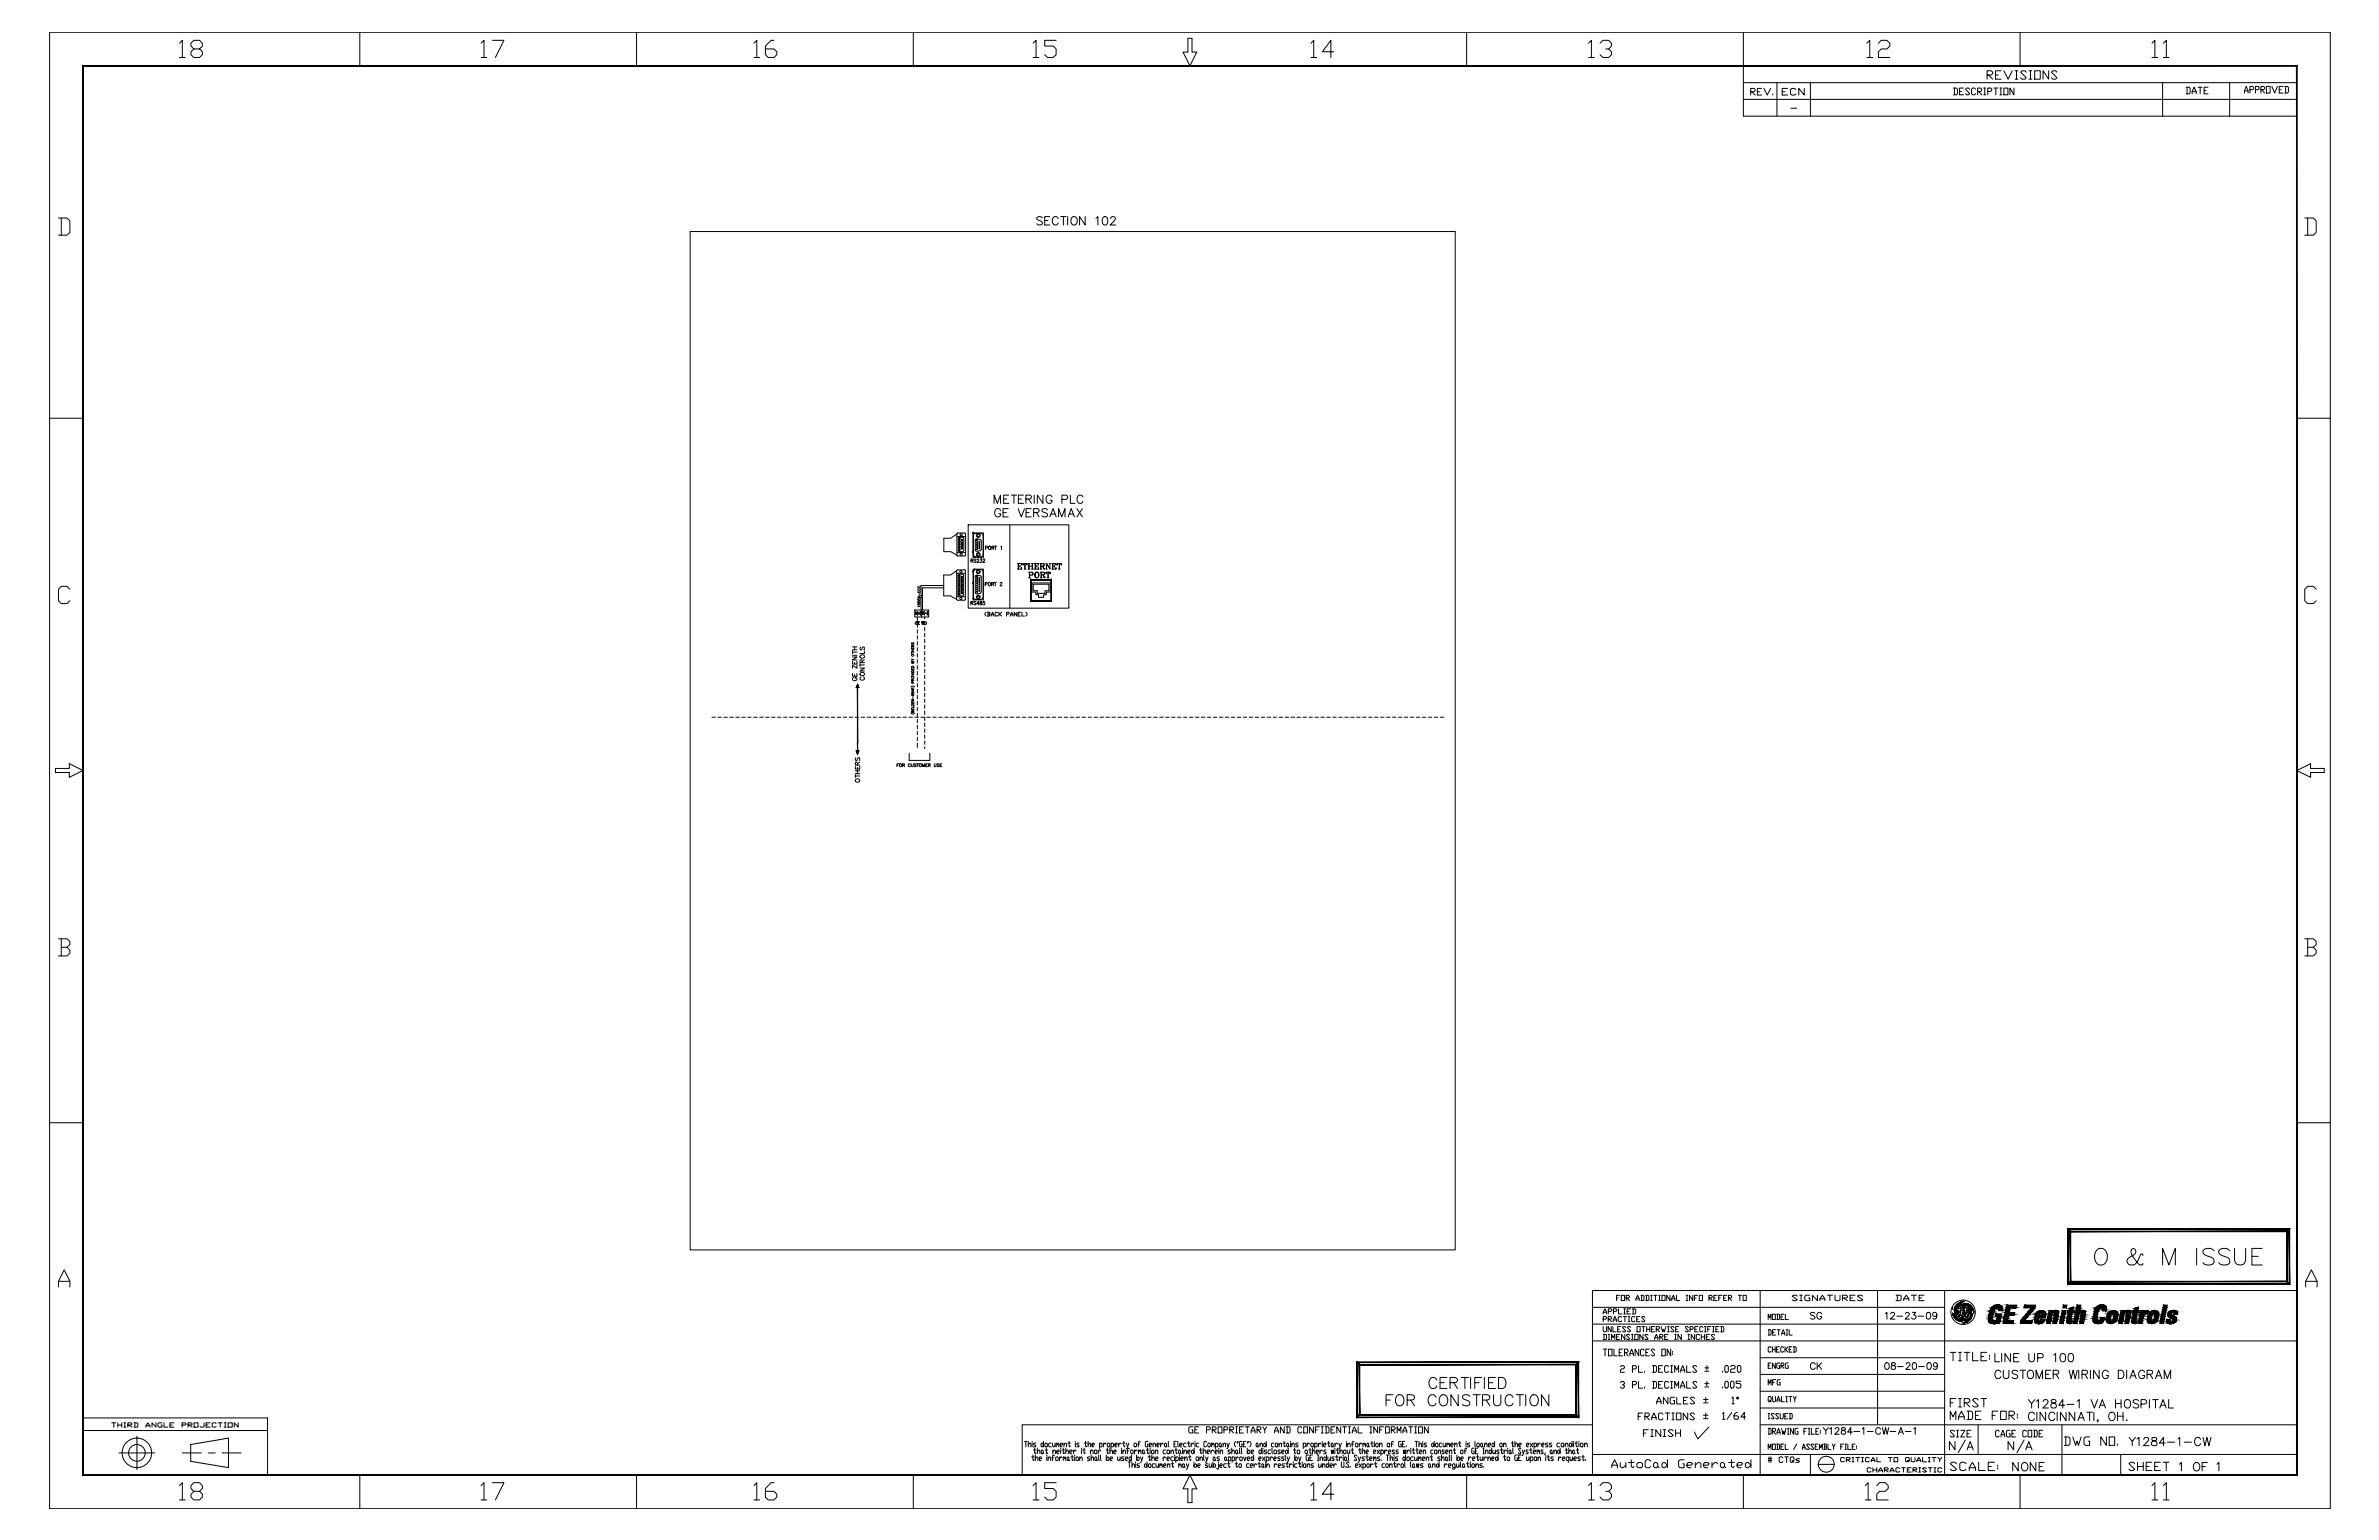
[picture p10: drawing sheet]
<svg xmlns="http://www.w3.org/2000/svg" width="864mm" height="559mm" viewBox="0 0 864 559" stroke-linecap="round" stroke-linejoin="round" font-family="sans-serif">
<!-- layer: TITLEBLOCK -->
<g fill="none" stroke="#000" stroke-width=".36">
<path d="M18 11.7h827.9v535.7h-827.9zM65.2 15.7l1-1.1v6.3M70.4 17.8l-1.1-1.1v-1l1.1-1.1h2l1.1 1.1v1l-1.1 1.1h-2l-1.1 1v1l1.1 1.1h2l1.1-1.1v-1l-1.1-1M130.6 11.7v12.2M174.6 15.7l1.1-1.1v6.3M178.8 14.6h4.1l-3.1 6.3M231.1 11.7v12.2M273.7 15.7l1-1.1v6.3M280.9 14.6h-1l-2.1 2.1v3.1l1.1 1.1h2l1.1-1.1v-1l-1.1-1h-3.1M331.5 11.7v12.2M375 15.7l1.1-1.1v6.3M383.4 14.6h-4.2v2.1h3.1l1.1 1.1v2l-1.1 1.1h-2l-1.1-1.1"/>
<path d="M431.2 13.9h1.5v5h1.7l-2.5 5-2.5-5h1.8zM475.9 15.7l1-1.1v6.3M484.2 18.8h-4.2l3.1-4.2v6.3M532.4 11.7v12.2M576.7 15.7l1-1.1v6.3M580.8 15.7l1-1.1h2.2l1 1.1v1l-1 1.1h-1.1M584 17.8l1 1v1l-1 1.1h-2.2l-1-1.1M632.9 11.7v30.4h200.9M677.7 15.7l1-1.1v6.3M681.9 15.7l1-1.1h2.1l1 1.1v1l-1 1.1h-2.1l-1 1v2.1h4.1M733.3 11.7v12.2M781.2 15.7l1-1.1v6.3"/>
<path d="M785.3 15.7l1.1-1.1v6.3M65.2 20.9h2M174.6 20.9h2.1M273.7 20.9h2.1M375 20.9h2.2M475.9 20.9h2.1M576.7 20.9h2.1M632.9 30h200.9M632.9 36.1h200.9M635.5 33.3h1.2l.4-.4v-.4l-.4-.4h-1.2v2.4M635.9 33.3l1.2 1.2M637.9 33.3h.8"/>
<path d="M639.5 32.1h-1.6v2.4h1.6M640.3 32.1l1.2 2.4 1.2-2.4M643.5 34.1v.4M645 30v12.1M647 33.3h1M648.9 32.1h-1.9v2.4h1.9M650.1 39.3h2.1M651.9 32.5l-.5-.4h-.9l-.5 .4v1.6l.5 .4h.9l.5-.4M655 32.1v2.4l-2-2.4v2.4M657.2 30v12.1M677.7 20.9h2.1M709.1 31.9h1.1l.4 .5v1.6l-.4 .4h-1.1"/>
<path d="M709.5 31.9v2.5M711.3 33.2h.8M712.8 31.9h-1.5v2.5h1.5M715 32.4l-.4-.5h-.7l-.4 .5 1.5 1.6-.4 .4h-.7l-.4-.4M717.2 32.4l-.4-.5h-.7l-.4 .5v1.6l.4 .4h.7l.4-.4M717.9 33.2h1.1l.4-.8-.4-.5h-1.1v2.5M718.3 33.2l1.1 1.2M720.1 34.4h.7M720.1 31.9h.7M720.5 31.9v2.5M721.3 27.2h1.6l.5-.5v-.5l-.5-.5h-1.6v3M721.6 33.2h1.1l.3-.4-.3-.9h-1.1v2.5"/>
<path d="M721.8 27.2l1.6 1.5M723.8 31.9h1.4M724.4 27.2h1M724.5 31.9v2.5M725.9 34.4h.8M725.9 31.9h.8M726.3 31.9v2.5M726.4 25.7h-2v3h2M727.4 25.7l1.6 3 1.5-3M727.4 31.9h1.5v2.5h-1.5zM731.1 31.9v2.5l-1.5-2.5v2.5M731.5 28.7h1"/>
<path d="M731.5 25.7h1M732 25.7v3M735.6 26.2l-.6-.5h-1l-.5 .5 2.1 2-.6 .5h-1l-.5-.5M736.6 28.7h1M736.6 25.7h1M737.1 25.7v3M738.6 25.7h2v3h-2zM743.7 25.7v3l-2-3v3M746.7 26.2l-.5-.5h-1l-.5 .5 2 2-.5 .5h-1l-.5-.5M781.2 20.9h2.1M785 30v12.1M785.3 20.9h2.1"/>
<path d="M793.6 31.7h1.1l.3 .3v1.7l-.3 .4h-1.1M793.9 31.7v2.4M795.8 34.1v-.8l.7-1.6 .7 1.6v.8M795.8 33.3h1.4M798 31.7h1.4M798.7 31.7v2.4M800.1 32.8h.7M801.6 31.7h-1.5v2.4h1.5M809.4 30v12.1M814.8 33.8v-.8l.6-1.6 .7 1.6v.8M814.8 33h1.3M816.8 32.5h.9l.4-.8-.4-.3h-.9v2.4"/>
<path d="M818.7 32.5h1.1l.3-.3-.3-.8h-1.1v2.4M820.7 32.5h1l.4-.8-.4-.3h-1v2.4M821.1 32.5l1 1.3M822.7 31.4h1.4v2.4h-1.4zM824.7 31.4l1 2.4 1-2.4M827.4 32.5h.7M828.7 31.4h-1.3v2.4h1.3M829.4 31.4h1l.3 .3v1.6l-.3 .5h-1M829.7 31.4v2.4M21.2 79.1h3.1l1.1 1.1v4.1l-1.1 1h-3.1M22.2 79.1v6.2M836.6 79.1h3.2l1 1.1v4.1l-1 1h-3.2"/>
<path d="M837.7 79.1v6.2M18 151.8h12.2M833.8 151.8h12.1M25.4 213.8l-1.1-1h-2.1l-1 1v4.2l1 1h2.1l1.1-1M840.8 213.8l-1-1h-2.1l-1.1 1v4.2l1.1 1h2.1l1-1M20.2 278.8h5v-1.7l5 2.5-5 2.5v-1.8h-5zM833.8 279.6l5-2.5v1.7h4.9v1.5h-4.9v1.8zM21.2 340.6h3.1l1.1 1.1v1l-1.1 1M22.2 343.7h2.1l1.1 1.1v1l-1.1 1.1h-3.1M22.2 340.6v6.3M836.6 340.6h3.2l1 1.1v1l-1 1M837.7 343.7h2.1l1 1.1v1l-1 1.1h-3.2"/>
<path d="M837.7 340.6v6.3M18 407.4h12.2M833.8 407.4h12.1M21.2 467v-2.1l2.1-4.1 2.1 4.1v2.1M21.2 464.9h4.2M578.1 474.4h127.8M582 476.8v-.6l.6-1.3 .6 1.3v.6M582 478.6h.9l.3-.6-.3-.3h-.9v1.9M582 476.2h1.2M583.8 478.6h.9l.3-.6-.3-.3h-.9v1.9M583.8 475.9h1l.3-.7-.3-.3h-1v1.9M584.1 478.6l.9 1"/>
<path d="M585.6 479.6v-.7l.6-1.2 .6 1.2v.7M585.6 478.9h1.2M585.7 475.9h.9l.4-.7-.4-.3h-.9v1.9M586.8 471h.6M587.6 474.9v1.9h1.2M588 470h-1.2v1.9M588.5 470h1.2v1.9h-1.2zM588.7 478l-.3-.3h-.7l-.3 .3v1.3l.3 .3h.7l.3-.3M589.3 477.7h1.2M589.4 474.9h.7M589.4 476.8h.7M589.7 474.9v1.9"/>
<path d="M589.8 477.7v1.9M590.3 471h.9l.3-.6-.3-.4h-.9v1.9M590.6 471l.9 .9M590.6 475.9h.7M591.1 477.7h.6M591.1 479.6h.6M591.4 477.7v1.9M591.9 474.9h-1.3v1.9h1.3M592.5 474.9h.9l.4 .3v1.2l-.4 .4h-.9M592.9 474.9v1.9M593.5 478l-.3-.3h-.6l-.3 .3v1.3l.3 .3h.6l.3-.3M593.9 471.9v-.6l.6-1.3 .6 1.3v.6"/>
<path d="M593.9 471.3h1.2M594.1 478.6h.6M595.3 477.7h-1.2v1.9h1.2M595.6 470h.9l.3 .4v1.2l-.3 .3h-.9M595.9 470v1.9M597.1 478l-.3-.3h-.6l-.3 .3 1.2 1.3-.3 .3h-.6l-.3-.3M597.4 470h.9l.3 .4v1.2l-.3 .3h-.9M597.7 470v1.9M599.2 470h.6M599.2 471.9h.6M599.5 470v1.9M600.3 470h1.2"/>
<path d="M600.9 470v1.9M602.1 470h.6M602.1 471.9h.6M602.4 470v1.9M603.3 470h1.1v1.9h-1.1zM606.2 470v1.9l-1.2-1.9v1.9M606.8 471.9v-.6l.6-1.3 .6 1.3v.6M606.8 471.3h1.2M608.6 470v1.9h1.2M612.1 470h.6M612.1 471.9h.6M612.4 470v1.9"/>
<path d="M614.5 470v1.9l-1.2-1.9v1.9M615.1 471h.6M616.3 470h-1.2v1.9M616.9 470h1.1v1.9h-1.1zM620.4 471h.9l.3-.6-.3-.4h-.9v1.9M620.7 471l.9 .9M622.1 471h.6M623.3 470h-1.2v1.9h1.2M623.9 471h.6M625.1 470h-1.2v1.9M625.7 471h.6M626.8 470h-1.1v1.9h1.1"/>
<path d="M627.4 471h.9l.3-.6-.3-.4h-.9v1.9M627.7 471l.9 .9M631 470h1.2M631.6 470v1.9M632.8 470h1.1v1.9h-1.1zM639 468.3v66.9M641.9 478.8v-1.9l.5 1.2 .5-1.2v1.9M643.4 476.9h1.1v1.9h-1.1zM645 476.9h.8l.2 .3v1.3l-.2 .3h-.8M645.2 476.9v1.9M646.5 477.8h.6M647.6 476.9h-1.1v1.9h1.1"/>
<path d="M648.1 476.9v1.9h1.1M652.4 470.3l-.5-.3h-.8l-.5 .3 1.8 1.3-.5 .4h-.8l-.5-.4M653.3 470h.9M653.3 472h.9M653.8 470v2M657 470h-1.4l-.4 .3v1.3l.4 .4h1.4v-1h-.5M658.8 476.5l-.5-.3-1.1 .3 .3 .6 1.3 .8v.4l-.5 .3-1.1-.3M659.7 470v2l-1.8-2v2M660.6 472v-.7l1-1.3 .8 1.3v.7M660.6 471.3h1.8M661.3 476.8a.89 .89 0 0 0-1.1-.6 .89 .89 0 0 0-.7 .9v.6a.87 .87 0 0 0 .9 1 .87 .87 0 0 0 .9-1h-.6M663.4 470h1.8"/>
<path d="M664.3 470v2M666.1 470v1.6l.5 .4h.9l.4-.4v-1.6M668.8 471h1.4l.5-.4v-.3l-.5-.3h-1.4v2M669.3 471l1.4 1M671.6 471h.9M673.4 470h-1.8v2h1.8M676.2 470.3l-.5-.3h-.9l-.5 .3 1.9 1.3-.5 .4h-.9l-.5-.4M681.6 468.3v48.5M684.4 476.7l.6-.5v2.4M686.4 476.8l.4-.6h.5l.5 .5-.4 .8-1.2 1.1h1.7M688.3 470h1.4l.4 .3v1.3l-.4 .4h-1.4M688.6 477.6h2.1"/>
<path d="M688.7 470v2M691.1 472v-.7l.9-1.3 .9 1.3v.7M691.1 471.3h1.8M691.7 476.8l.5-.6 .7 .1 .2 .4-.3 .8-1.2 1.1h1.6M693.9 470h1.8M694.2 476.2h1.2l-.7 .9a.82 .82 0 0 1 .6 1.3 .82 .82 0 0 1-1.4-.2M694.8 470v2M696.2 477.6h2.1M696.7 471h.9M698.5 470h-1.8v2h1.8M699.6 476.3a.8 .8 0 0 1 1.2 .4l.1 .6a1.06 1.06 0 0 1-.9 1.3 1.56 1.56 0 0 1-.4-2.3zM703.1 477a.76 .76 0 0 1-1 .7 .76 .76 0 0 1-.4-1.2 .76 .76 0 0 1 1.3 0l.1 .5a1.17 1.17 0 0 1-.9 1.6l-.5-.3"/>
<path d="M705.9 468.3v66.9M708.8 474.8v.3M708.8 476.6l.1 .3M708.8 474.2v.8M708.8 476.6h.1M708.8 476.7h.1M708.9 476.9v.1M708.9 476.6l.2 .2M708.9 476.8h.2M708.9 476.9h1.6M708.9 476.6h-.1M708.9 477v.1"/>
<path d="M708.9 477.1l.1 .1M708.9 477h1.5M708.9 477.1h1.4M709 477.2v.1M709 477.2h1.2M709 477.3l.1 .2M709 477.3h1.2M709.1 477.5h.1M709.1 477.4h1M709.1 477.5l.1 .2M709.1 477.5h1M709.1 477.6l.1 .1"/>
<path d="M709.1 477.6h.9M709.1 476.8l.1 .1M709.2 477.8l.2 .2M709.2 477.8h.8M709.2 477.7v.1M709.3 477.8h.7M709.4 478l.2 .3M709.4 478h.6M709.4 475.1v.1M709.4 475.4h1M709.4 475.5h1.1M709.4 475.6h1.2"/>
<path d="M709.4 475h.9M709.4 475.1h.9M709.4 475.2h.9M709.4 475.3h.9M709.4 475v.1M709.4 475.2v.4M709.4 478.1h.6M709.4 475.6l.1 .1M709.5 475.7l1.4 .2M709.5 474.8h.8M709.5 478.2l.6 .1M709.5 475.7v.1"/>
<path d="M709.5 474.7l-.1 .3M709.5 475.8h1.4M709.5 474.6h.8l-.8 .2M709.5 475.8l.1 .1M709.5 474.7v.1M709.6 475.9l.1 .8M709.6 478.3v.1M709.6 478.3h.5M709.6 476.8l-.1 .1M709.6 474.5l-.1 .2M709.6 476.8h.9M709.6 475.9h1.3"/>
<path d="M709.6 474.5h.7M709.6 478.4l.1 .1M709.6 478.4h.6M709.6 476h1.4M709.6 474.4h.8M709.6 476.7h.1M709.6 476.7v.1M709.6 474.4v.1M709.7 474.3l-.1 .1M709.7 474.3h.8M709.7 476.1h2M709.7 476.7h1"/>
<path d="M709.7 474.2v.1M709.7 478.5l.2 .1M709.7 478.5h.6M709.7 476.6h1.1M709.7 474.2h1.4M709.7 474.1v.1M709.7 474.2h.1M709.8 474.1h1.4M709.8 476.5l-.1 .1M709.9 478.6l5.4 .1M709.9 473.9h1.4M709.9 478.6l.8 .1"/>
<path d="M709.9 473.9l-.2 .2M709.9 473.8h1.6M709.9 473.8h.1M709.9 473.8v.1M710 477.8v.2M710 477.5v.2M710 478.7l5.2 .2M710 477.7h.1M710 478l.1 .2M710 477.7v.1M710.1 473.6l1.5 .1M710.1 477.5h-.1"/>
<path d="M710.1 478.8h5.1M710.1 473.6h5.1M710.1 478.3l.3 .3M710.1 477.4v.1M710.1 473.6l-.2 .2M710.2 477.3l-.1 .1M710.2 477.2v.1M710.2 473.5h4.8M710.2 478.9h.1M710.2 473.4l-.1 .2M710.3 475.2l.1 .1M710.3 478.9h.1"/>
<path d="M710.3 477.1l-.1 .1M710.3 473.4h4.6M710.3 478.9l.2 .1M710.3 473.4h-.1M710.3 474.5v.7M710.3 477v.1M710.4 475.4l.4 .3M710.4 478.6h.1M710.4 475.3v.1M710.4 473.3h4.3l.9 .6M710.4 474.3l.4 .1M710.4 474.3v.2"/>
<path d="M710.4 474.4l-.1 .1M710.5 479l.4 .2M710.5 479h4.6M710.5 478.6h.1M710.5 473.2l-.2 .2M710.5 476.8l-.2 .2M710.5 473.1v.1M710.6 476.7l-.1 .1M710.6 476.7h.1M710.6 479.2l2.4-.1 .3 .6M710.7 473.1h1.4h-1.6M710.7 473.1h-.2"/>
<path d="M710.7 477.8h.6M710.7 477.7l.1 .2M710.8 477.9h.2M710.8 477.6h.5M710.8 474.4v.4M710.8 474.3h.2M710.8 474.4h.2M710.8 474.5h.1M710.8 474.6h.1M710.8 474.8h.1M710.8 477.5l-.1 .2M710.8 477.5h.6"/>
<path d="M710.9 475.9h.1M710.9 479.2h1.5M710.9 479.2l.1 .1M710.9 477.4h.6M710.9 474.6l-.1 .2M711 479.3l1.2 .1M711 474.5l-.1 .1M711 475.9v.1M711 474.5h.1M711 476.4l-.4 .3M711 477.3h.5M711 474.4v.1"/>
<path d="M711 472.8h1M711 476l.1 .1M711 476.4h-1.2M711 477.9h.1M711.1 477.2h.5M711.1 474.2l-.1 .2M711.1 474.2l-.1 .1M711.1 476.3l-.1 .1M711.1 477.8l-.3 .1M711.1 479.3l.1 .1M711.1 476.1h.1M711.2 474.1l-.1 .1"/>
<path d="M711.2 476.1l.1 .1M711.2 472.7h.8M711.2 477.1h.4M711.3 479.4h.9M711.3 478.6h2M711.3 477.6l-.2 .3M711.3 477l-.5 .5M711.4 472.6h.7M711.5 476.9l-.2 .1M711.5 477.4l-.2 .2M711.6 474.8h.1M711.5 473.8l-.3 .3"/>
<path d="M711.6 478.5h1.5M711.6 475.6h.1M711.6 474.7v.1M711.6 478.5l-.8 .2M711.6 477.1l-.1 .3M711.6 474.6h.1M711.6 477.1h.1M711.6 474.7h.1M711.6 476.8l-.1 .1M711.6 472.5l-.8 .4M711.6 475.5h.2M711.6 474.5l.2 .1"/>
<path d="M711.6 474.5v.1M711.6 475.5v.1M711.6 474.6v.1M711.6 472.5h.5M711.7 476.1h.1M711.7 476.8h.1M711.7 476.1l-2 .2 1.6-.1M711.7 478.4h1.3M711.7 476.7l-.1 .4M711.7 476.7h.1M711.7 474.4h.1M711.7 476.7l-.1 .1"/>
<path d="M711.8 474.3l-.2 .2M711.8 474.3h.1M711.8 475.5l-.2 .1M711.8 473.6v.1M711.8 475.4h.1M711.9 474.4l-.3 .4M711.9 474.3v.1M711.9 474.2v.1M711.9 478.1h.8M711.9 474.2l-.1 .1M711.9 474.3h.1M712 472.9l-1.3 .2"/>
<path d="M712 478.1l-.4 .4M712 472.9l.2 .4M712 475.3l-.2 .2M712 473.6l-.5 .2M712 472.7v.2M712 479.4v.1M712.1 477.8h.5M712.1 475.2l-.1 .1M712.1 475.1l-.4 .4M712.1 475.1l-.1 .1M712.1 477.7l-.1 .4M712.1 473.6l.5 .5"/>
<path d="M712.1 472.4h.2M712.1 477.6v.1M712.1 477.6h.5M712.3 477.2l-.2 .4M712.3 477.3l.2 .1-.3 .1h.3M712.3 477.2h.2M712.3 477v.1M712.3 477h.2M712.3 477.1v.1M712.3 477.1h.2M712.4 476.8h.2M712.4 473.7h1.5"/>
<path d="M712.4 476.7h.2M712.4 476.9l-.1 .1M712.4 476.6v.3M712.4 473.3h.1M712.4 476.9h.1M712.4 474.8h-.1M712.4 476.5v.1M712.4 476.4h.3M712.4 476.6h.2M712.4 474.7h.1M712.4 476.4v.1M712.4 479.2l-.2 .2"/>
<path d="M712.4 474.6l-.3 .5M712.5 474.5l-.1 .1M712.5 475.6h.1M712.5 474.4h.7M712.5 474.5h.7M712.5 473.9h1.1M712.5 473.9h.1M712.5 474h1M712.5 476.9l.1 .8M712.5 477.1h.1M712.5 474.4v.1M712.5 472.3v.1"/>
<path d="M712.6 475.5h.2M712.6 474.1h.8M712.6 474.2h.7M712.6 476.8l-.1 .1M712.6 474.1l-.1 .3M712.6 477.7v.1M712.6 479.2h-.2M712.6 476.5v.3M712.6 477.8l.1 .1M712.7 472.3l-1 .2M712.7 476.3h-.1M712.7 476.4v.1"/>
<path d="M712.7 477.9l-.7 .1M712.7 476.5h-.1M712.7 477.9v.2M712.7 476.4h-.3M712.7 476.2h.1M712.7 475.6l.2-.2-.3 .2M712.7 474.7l.1 .1M712.7 475.3h.4M712.7 476.3v.1M712.7 478.1h.1M712.8 474.8h.4M712.8 478.2l.2 .2"/>
<path d="M712.8 475.3l-.3 .3M712.8 478.1v.1M712.8 476.2l-.1 .1M712.8 478.2l-1 .1h1.1M712.8 474.8l.4 .1M712.8 475.2h.4M712.8 474.8v.4M712.8 475.2v.1M712.8 474.8l.1 .1M712.9 476.2h.1M712.9 473.1l1.7 .1M712.9 476.1l-.1 .1"/>
<path d="M712.9 473.1l-.2 .2M712.9 476.1h.1M713 478.4l.1 .1M713 473.1h-.1M713 473.1h1.2M713.1 473.1h1M713.1 480h-.1M713.1 479.2h1.8M713.1 478.5l.2 .1M713.2 475.3l-.6 .2M713.2 475v.2M713.2 475l-.4 .1h.4"/>
<path d="M713.2 474.7v.3M713.2 475.2v.1M713.2 474.6l-.8 .1M713.2 474.7h.1M713.2 472.4h-.8l-.4 .3M713.2 477.3l.2 .4M713.2 479.2h1.6M713.2 477h.2M713.2 474.5h.1M713.2 474.4v.3M713.2 477.1h.2M713.2 477.2h.2"/>
<path d="M713.2 477.3h.2M713.2 473h.1M713.3 476.8h.2M713.3 479.8h.7M713.3 479.4h1.4M713.3 476.9l-.1 .4M713.3 477.5h.1M713.3 477.4h.2M713.3 477.5h.2M713.3 479.7l-.2 .3M713.3 478.6l.7 .1M713.3 474.2l-.8 .1"/>
<path d="M713.3 479.6h1M713.3 476.7v.2M713.3 476.7h.1M713.3 479.5h1.2M713.3 479.7h.9M713.3 476.7h.2M713.3 474.3l-.1 .1M713.4 475.7l-.7 .7M713.4 476.5v.1M713.4 476.6l-.1 .1M713.4 477.7l.1 .1M713.4 477.6h.2"/>
<path d="M713.4 474.1h.1M713.4 477v.3M713.4 477.3l.1 .1M713.5 477.8v.1M713.5 477.8h.2M713.5 477.4v.1M713.5 476.8l-.1 .2M713.5 476.8l-.2 .1M713.5 477.5l.3 .3M713.5 479.9l-.4 .1M713.5 477.8h.9M713.5 476.4h2.2"/>
<path d="M713.5 476.7h.1M713.5 476.7v.1M713.6 477.9h.1M713.6 476.6l-.1 .1M713.6 476.2h2M713.6 477.9l.1 .1M713.7 478h.5M713.7 473h.1M713.7 476.5l-.3 .1M713.7 478h.1M713.8 476.2h1.8M713.8 476.2l-.4 .3"/>
<path d="M713.8 473.7l-1.4 .1M713.8 474.6h.1M713.8 476.4l-.2 .2M713.8 477.8h.1M713.8 473.7l-.5 .5M713.8 473.7l.8 .1M713.9 476.4h-.4M713.9 474.5h.1M714 479.8l-.8 .1M714 476.1h-.1M714 476.4h-.1M714 476.1l.1 .1"/>
<path d="M714 474.4v.2M714.1 474.3h.1M714.1 478.7h-.1M714.1 476.3l-.1 .1M714.1 479.7l-.1 .1M714.1 474.4l-.1 .2M714.1 479.7h.1M714.1 474.4l-.2 .1M714.1 475.3h2.3M714.1 476.1l-.3 .1M714.1 474.2l-.1 .2M714.1 474.2v.1"/>
<path d="M714.1 473.6l-.1 .1M714.1 477.2l.2 .2M714.1 477.1h.4M714.1 477.2h.4M714.1 474.3v.1M714.2 479.7h-.1M714.2 477.8h.1M714.2 478h-.1M714.2 477.3h.1M714.2 477.8h.3M714.2 475.2h2.1M714.2 475.4v.1"/>
<path d="M714.2 477.3h.4M714.2 473.1h.1M714.3 473.1h.1M714.3 479.6l-.1 .1M714.3 477.4v.1M714.3 477.6v.1M714.3 477.7l-.1 .1M714.3 477.6h.2M714.3 475.1l-.3 .3M714.3 477.5v.1M714.3 477l.2 .2M714.3 477.4h.3"/>
<path d="M714.3 477.5h.3M714.3 473.6l.1 .1M714.3 475.1h2M714.4 478.6l-.2 .1M714.4 477l-.3 .2M714.4 478.6h.1M714.5 478.6h.9M714.5 475h1.8M714.5 476.3l.3 .1M714.5 473.7h.8M714.5 477.7l-.3 .3M714.5 477.2l.1 .1"/>
<path d="M714.5 477.7h.1M714.6 478.6h-.2M714.6 477.3l-.1 .4M714.6 474.8h1.6M714.6 478.6h.1M714.6 475.5l.1 .2M714.6 474.8l-.3 .3M714.6 476h1M714.6 479.4l-.3 .2M714.6 473.8h.8M714.6 473.8l.1 .1M714.6 473.2l.1 .1"/>
<path d="M714.7 478.5h.7M714.7 475.6h1M714.7 475.9h.9M714.7 473.9l.1 .5M714.7 474.6l-.1 .2M714.7 475.7h.9v.6M714.7 474.5h1.3M714.7 473.9h.9M714.7 475.9l-.4 .3M714.7 475.7v.2M714.8 476.4l.4 .6M714.8 474.3h1.1"/>
<path d="M714.8 476.4h.9M714.8 474.2h1M714.8 474.4h1.2M714.8 474.5h-.1M714.9 478.4h.6M714.9 478.4l-.3 .2M714.9 478.4h.1M714.9 479.1l-.3 .3M714.9 476.6h.9M714.9 479.1h.1M714.9 478.3v.1M715 478.2l.6 .1"/>
<path d="M715 476.7h.8M715.1 478.1l-.1 .1M715.1 476.8h.8M715.1 478.1h.6M715.1 478v.1M715.2 478h.5M715.2 476.9h.7M715.2 477.8l-.1 .2M715.2 477.8h.6M715.2 477.8h.5M715.2 477h.7M715.2 477.1h.1"/>
<path d="M715.2 477v.2M715.2 478.8l-.2 .3M715.2 477.7v.1M715.2 477.4v.2M715.2 477.2v.2M715.2 477.1h.7M715.2 477.2h.7M715.2 477.3h.7M715.2 477.4h.7M715.2 477.5h.7M715.2 477.6h.6M715.2 477.6v.1"/>
<path d="M715.2 478.8h.1M715.4 478.6l-.2 .2M715.4 478.6h.1M715.5 478.4l-.1 .2M715.5 478.4h.1M715.6 478.3l-.1 .1M715.6 476.2h.1M715.6 473.9l.1 .1M715.6 476.3l.1 .1M715.7 474l.7 1.3M715.7 474h-1l1 .1M715.7 478.1l-.1 .2"/>
<path d="M715.7 478.1h.1M715.7 476.4l.1 .1M715.8 476.6h.1M715.8 476.5v.1M715.8 477.6l-.1 .5M715.8 476.6l.1 .2M715.9 476.8v.1M715.9 477.2l-.1 .4M715.9 476.9v.3M716.1 474.6l-1.5 .1 1.6 .1M716.3 475.6h.2M716.4 475.3h.1"/>
<path d="M716.4 475.7l-.5-.2-.3 .3h-.9M716.4 475.3l.1 .5M716.4 475.4h-2.5l2.5 .1M716.4 475.7h.1M716.4 475.7l.1 .2M716.5 475.9v.3v-.3M716.5 475.8h.1M716.5 475.9h.1M716.5 475.8v.1M716.5 476.2v.6M833.8 468.3h-255.7v66.9M837 467v-2.1l2.1-4.1 2 4.1v2.1"/>
<path d="M837 464.9h4.1M525.2 499.8h-2.5v4h2.5M530.4 499.8h2.7M531.8 499.8v4M533.8 499.8v4M537.9 499.8h-2.5v4M538.8 499.8v4M542.9 499.8h-2.5v4h2.5M544 499.8h1.3a2.14 2.14 0 0 1 1.4 2 2.14 2.14 0 0 1-1.4 2h-1.3zM578.1 480.5h127.8M578.1 486.6h255.7M582 484.2h.9l.3 .3v1.3l-.3 .3h-.9"/>
<path d="M582 481.4v1.5l.3 .4h.6l.3-.4v-1.5M582 489.5h1.3M582.3 484.2v1.9M582.6 489.5v2.5M583.8 484.2h.6M583.8 486.1h.6M583.9 489.5h1.3v2.5h-1.3zM584.1 484.2v1.9M584.9 481.4v1.9l-1.2-1.9v1.9M585 486.1v-1.9l.6 1.2 .6-1.2v1.9M585.5 481.4v1.9h1.2M585.9 489.5v2.5h1.2"/>
<path d="M586.8 485.1h.6M587.2 482.3h.6M587.8 490.8h.6M588 484.2h-1.2v1.9h1.2M588.2 495.9l.4-.4h.7l.4 .4-.4 .8h-.7l-.4 .4v.9h1.5M588.4 481.4h-1.2v1.9h1.2M589.1 489.5h-1.3v2.5h1.3M589.7 490.8h1l.3-.5-.3-.8h-1v2.5M589.8 484.2v1.9l-1.2-1.9v1.9M590.1 490.8l.9 1.2M590.1 481.7l-.3-.3h-.5l-.3 .3 1.1 1.2-.3 .4h-.5l-.3-.4M591.6 484.5l-.3-.3h-.6l-.3 .3 1.2 1.3-.3 .3h-.6l-.3-.3"/>
<path d="M591.7 492v-.8l.6-1.7 .6 1.7v.8M591.7 491.2h1.2M591.9 481.7l-.3-.3h-.6l-.3 .3 1.2 1.2-.3 .4h-.6l-.3-.4M592.3 484.2h.6M592.3 486.1h.6M592.6 484.2v1.9M592.6 496.7h1.1l.3-.8-.3-.4h-1.1v2.5M593.4 484.2h1.3v1.9h-1.3zM594.2 481.4h1.2v1.9h-1.2zM594.8 495.5v2.5h1.4M594.9 489.5v2.5l-1.3-2.5v2.5M596 481.4h1.2"/>
<path d="M596.4 484.2v1.9l-1.1-1.9v1.9M596.6 481.4v1.9M596.8 490l-.3-.5h-.6l-.4 .5v1.6l.4 .4h.6l.3-.4M597 497.6v.4M597.5 490.8h.6M597.8 482.3h1.1M597.8 481.4v1.9M598.3 484.5l-.3-.3h-.6l-.3 .3 1.2 1.3-.3 .3h-.6l-.3-.3M598.7 489.5h-1.2v2.5h1.2M598.9 481.4v1.9M599.5 482.3h.6M599.9 495.5h1.1l.4 .4v1.7l-.4 .4h-1.1"/>
<path d="M600.3 495.5v2.5M600.7 490l-.4-.5h-.6l-.3 .5 1.3 1.6-.4 .4h-.6l-.3-.4M600.7 486.1v-.7l.6-1.2 .6 1.2v.7M600.7 481.4h-1.2v1.9h1.2M600.7 485.4h1.2M601.2 482.3h.9l.3-.6-.3-.3h-.9v1.9M601.5 482.3l.9 1M602.1 496.7h.7M602.5 485.1h.9l.3-.6-.3-.3h-.9v1.9M602.8 485.1l.9 1M603 481.4l.6 1.9 .3-1 .3 1 .5-1.9M603.3 489.5h1.2v2.5h-1.2z"/>
<path d="M603.5 495.5h-1.4v2.5h1.4M604.3 485.1h.6M605.3 483.3h.6M605.3 481.4h.6M605.5 484.2h-1.2v1.9h1.2M605.6 481.4v1.9M605.7 495.9l-.3-.4h-.8l-.3 .4v1.7l.3 .4h.8l.3-.4M606.4 498h.8M606.4 495.5h.8M606.5 489.5v2.5l-1.3-2.5v2.5M606.8 495.5v2.5M607.1 490.3v.5"/>
<path d="M607.1 491.2v.4M607.7 481.7l-.3-.3h-.6l-.3 .3 1.2 1.2-.3 .4h-.6l-.3-.4M607.9 498v-2.5l.7 1.6 .8-1.6v2.5M607.9 484.2h.6M607.9 486.1h.6M608.2 484.2v1.9M608.3 482.3h.6M609.4 481.4h-1.1v1.9h1.1M610.1 498v-.9l.7-1.6 .8 1.6v.9M610.1 497.1h1.5M610.3 484.2v1.9l-1.2-1.9v1.9M612.3 495.5v2.5h1.5"/>
<path d="M612.7 484.2h.6M612.7 486.1h.6M612.9 481.7l-.3-.3h-.6l-.2 .3 1.1 1.2-.3 .4h-.6l-.2-.4M613 484.2v1.9M613.5 482.3h.9l.3-.3-.3-.6h-.9v1.9M615.2 484.2v1.9l-1.3-1.9v1.9M615.2 482.3h.6M615.9 495.9l-.3-.4h-.7l-.4 .4 1.4 1.7-.3 .4h-.7l-.4-.4M616.4 481.4h-1.2v1.9h1.2M617 484.5l-.3-.3h-.7l-.2 .3v1.3l.2 .3h.7l.3-.3M617.6 485.1h1.2M617.6 484.2v1.9"/>
<path d="M618.2 481.7l-.3-.3h-.6l-.3 .3v1.2l.3 .4h.6l.3-.4M618.8 484.2v1.9M618.8 483.3h.6M618.8 481.4h.6M618.8 497.6h1.5M618.8 496.3h1.5M619.1 481.4v1.9M619.4 485.1h.6M619.6 495.5v1.6M619.9 482.3h.6M620.6 484.2h-1.2v1.9h1.2M621.1 481.4h-1.2v1.9"/>
<path d="M621.7 483.3h.6M621.7 481.4h.6M622 481.4v1.9M622.4 484.5l-.3-.3-.9 .3 1.2 1.3-.3 .3-.9-.3M622.9 482.3h.5M624 481.4h-1.1v1.9h1.1M624.6 481.4h.9l.2 .3v1.2l-.2 .4h-.9M624.9 481.4v1.9M625.3 497.5v.5M626.1 495.9l.4-.4h.5l.4 .4v1.6l-.4 .5h-.5l-.4-.5zM628.2 495.9l.4-.4h.9l.4 .4v.4l-.4 .4h-.9l-.4 .4v.9h1.7M630.7 495.9l.4-.4h.4l.5 .4v1.6l-.5 .5h-.4l-.4-.5z"/>
<path d="M639 492.7h66.9M639 498.7h66.9M641.9 482.5h.8l.2 .3v1.3l-.2 .3h-.8M641.9 495.5h.5M642.1 482.5v1.9M642.9 489l-.3-.3h-.5l-.2 .3v1.3l.2 .3h.5l.3-.3M642.9 494.6h-1v1.9h1M643.4 488.7v1.9M643.4 489.7h1M643.5 483.5h.5M644.4 488.7v1.9M644.5 494.6v1.9l-1.1-1.9v1.9"/>
<path d="M644.6 482.5h-1.1v1.9h1.1M644.9 489.7h.5M645.1 482.5h1.1M645.7 482.5v1.9M645.9 488.7h-1v1.9h1M646 494.6h-.8l-.2 .3v1.3l.2 .3h.8v-1h-.2M646.5 495.5h.8l.3-.3-.3-.6h-.8v1.9M646.8 484.4l.5-1.9 .6 1.9M646.8 495.5l.8 1M646.8 483.8h1.1M647.5 489l-.3-.3h-.5l-.3 .3v1.3l.3 .3h.5l.3-.3M648 488.7v1.9"/>
<path d="M648.2 489.7l.8 .9M648.4 484.4h.5M648.4 482.5h.5M648.7 482.5v1.9M649 488.7l-1 1M649.2 494.6h-.9l-.2 .3v1.3l.2 .3h.9v-1h-.3M649.5 482.5v1.9h1.1M649.5 489.7h.5M650.5 488.7h-1v1.9h1M651 488.7h.8l.2 .3v1.3l-.2 .3h-.8M651.3 488.7v1.9M658.9 495a.99 .99 0 0 0-1.3-.4 .99 .99 0 0 0-.4 1.4 .89 .89 0 0 0 .7 .9 .89 .89 0 0 0 1-.6"/>
<path d="M659.7 494.5v2.4M660.2 495.5l1.1 1.4M661.3 494.5l-1.6 1.6M684.5 494.6a1.2 1.2 0 0 1 1.4 .8 1.2 1.2 0 0 1-.8 1.5h-.2a1.54 1.54 0 0 1-.4-2.3zM686.7 494.6v.7l1.1 .3 .3 .5a.81 .81 0 0 1-.8 .8 .81 .81 0 0 1-.8-.8l.3-.5 1.2-.6-.1-.4zM688.8 495.9h2.1M692 495l.2-.4 .7-.1 .4 .7-1.5 1.7h1.6M694.5 494.6a1.2 1.2 0 0 1 1.4 .8 1.2 1.2 0 0 1-.8 1.5h-.3a1.58 1.58 0 0 1-.3-2.3zM696.5 495.9h2.1M699.8 494.6a1.2 1.2 0 0 1 1.4 .8 1.2 1.2 0 0 1-.8 1.5h-.2a1.58 1.58 0 0 1-.4-2.3zM703.3 495.3a.74 .74 0 0 1-1 .6 .74 .74 0 0 1-.3-1.1 .74 .74 0 0 1 1.2 0l.1 .5a1.15 1.15 0 0 1-.9 1.6l-.5-.3M708 490.7h2"/>
<path d="M709 490.7v3.1M711 490.7h1M711 493.8h1M711.5 490.7v3.1M713 490.7h2.1M713.1 480l-.4 .1M713.2 480h-1.1M714.1 490.7v3.1M716.1 490.7v3.1h2M719.1 492.2h1M721.2 490.7h-2.1v3.1h2.1M722.2 491.7v.5"/>
<path d="M722.2 492.7v.6M724.2 491.1v3h1.7M726.4 497.9a1.14 1.14 0 0 0-1.3-.7 1.14 1.14 0 0 0-.9 1.2v.7a1.14 1.14 0 0 0 .9 1.1 1.14 1.14 0 0 0 1.3-.7M726.6 491.1v3M727.2 497.2v2.2a1.03 1.03 0 0 0 1 .8 1.03 1.03 0 0 0 1-.8v-2.2M729.8 491.1v3l-2-3v3M731 492.6h1.2M732.4 497.7a1.14 1.14 0 0 0-1.1-.5 1.14 1.14 0 0 0-.9 .7l.3 .5 1.5 .5 .2 .9a1.36 1.36 0 0 1-2 0M732.9 491.1h-1.9v3h1.9M733.3 497.2h2M734.3 497.2v3M736.2 497.7a1.11 1.11 0 0 1 1.3-.5 1.11 1.11 0 0 1 .7 1.2v.7a1.14 1.14 0 0 1-1.1 1.2 1.14 1.14 0 0 1-1.2-1.2z"/>
<path d="M736.5 491.1v2.2a1.03 1.03 0 0 0 1 .9 1.03 1.03 0 0 0 1-.9v-2.2M739.7 492.7l1.7-.1 .3-.4-.1-.8-1.9-.3v3M742.6 498.7h1.1M744.5 497.2h-1.9v3h1.9M745.3 498.7l1.8-.2 .3-.4-.2-.6-.6-.3h-1.3v3M745.5 491.7l.7-.6v3M746.4 498.7l1 1.5M748.3 491.3a1.02 1.02 0 0 1 1.4 .4 2 2 0 0 1-.7 2.4h-.3a1.87 1.87 0 0 1-.4-2.8zM751.1 491.3a1.02 1.02 0 0 1 1.5 .4 1.43 1.43 0 0 1 .1 1.7 1.43 1.43 0 0 1-1.6 .6 2.39 2.39 0 0 1 0-2.7zM751.1 497.2l.8 3 .7-3 .7 3 .8-3M754.6 497.2v3M755.8 498.7l1.7-.2 .3-.7-.7-.6h-1.3v3"/>
<path d="M756.8 498.7l1 1.5M758.8 497.2v3M762 497.2v3l-2-3v3M765.4 497.9a1.14 1.14 0 0 0-1.3-.7 1.14 1.14 0 0 0-.9 1.2v.7a1.1 1.1 0 0 0 1.1 1.2 1.1 1.1 0 0 0 1.1-1.2h-.8M769 497.2h1a1.63 1.63 0 0 1 1 1.5 1.63 1.63 0 0 1-1 1.5h-1zM772 497.2v3M773.6 499.2h1.5M778.5 497.9a1.11 1.11 0 0 0-1.3-.7 1.11 1.11 0 0 0-.8 1.2v.7a1.08 1.08 0 0 0 1 1.2 1.08 1.08 0 0 0 1.1-1.2h-.7M779.4 498.7l1.7-.2 .3-.7-.7-.6h-1.3v3M780.4 498.7l1 1.5M782.9 499.2h1.4M30.2 514.5h66.9v20.7"/>
<path d="M30.2 519.1h66.9M40.6 516.3h1.5M41.3 516.3v1.5M42.8 516.3v1.5M42.8 517.1h1.4M44.2 516.3v1.5M45 516.3h.7M45 517.8h.7M45.3 516.3v1.5M46.4 517.1h1.1l.4-.6-.4-.2h-1.1v1.5M46.8 517.1l1.1 .7M48.6 516.3h1.1l.4 .2v1.1l-.4 .2h-1.1"/>
<path d="M49 516.3v1.5M53 517.8v-.5l.7-1 .7 1v.5M53 517.3h1.4M56.6 516.3v1.5l-1.4-1.5v1.5M58.8 516.3h-1.1l-.4 .2v1.1l.4 .2h1.1v-.7h-.4M59.5 516.3v1.5h1.5M61.7 517.1h.8M63.2 516.3h-1.5v1.5h1.5M66.1 517.1h1.1l.3-.6-.3-.2h-1.1v1.5M68.3 517.1h1.1l.3-.6-.3-.2h-1.1v1.5M68.6 517.1l1.1 .7M70.5 516.3h1.4v1.5h-1.4z"/>
<path d="M74.1 516.3v1.3l-.4 .2-1.1-.2M74.8 517.1h.7M76.3 516.3h-1.5v1.5h1.5M78.5 516.5l-.4-.2-1.1 .2v1.1l.4 .2 1.1-.2M79.2 516.3h1.5M79.9 516.3v1.5M81.4 516.3h.7M81.4 517.8h.7M81.8 516.3v1.5M82.8 516.3h1.5v1.5h-1.5zM86.5 516.3v1.5l-1.5-1.5v1.5M433 517.7h-1.1l-.3 .4v1.5l.3 .4h1.1v-1.2h-.3"/>
<path d="M433.7 518.8h.7M435.1 517.7h-1.4v2.3h1.4M438 518.8h1l.3-.7-.3-.4h-1v2.3M440.1 518.8h1l.4-.7-.4-.4h-1v2.3M440.4 518.8l1.1 1.2M442.2 517.7h1.4v2.3h-1.4zM444.3 518.8h1.1l.3-.7-.3-.4h-1.1v2.3M446.4 518.8h1.1l.3-.7-.3-.4h-1.1v2.3M446.8 518.8l1 1.2M448.5 520h.8M448.5 517.7h.8M448.9 517.7v2.3"/>
<path d="M449.9 518.8h.8M451.4 517.7h-1.5v2.3h1.5M452 517.7h1.5M452.8 517.7v2.3M454.2 520v-.8l.7-1.5 .7 1.5v.8M454.2 519.2h1.4M456.3 518.8h1.1l.3-.7-.3-.4h-1.1v2.3M456.7 518.8l1 1.2M458.4 517.7l.7 1.1v1.2M459.8 517.7l-.7 1.1M462.7 520v-.8l.7-1.5 .7 1.5v.8M462.7 519.2h1.4"/>
<path d="M466.2 517.7v2.3l-1.4-2.3v2.3M466.9 517.7h1.1l.3 .4v1.5l-.3 .4h-1.1M467.2 517.7v2.3M472.5 518.1l-.3-.4h-.7l-.4 .4v1.5l.4 .4h.7l.3-.4M473.3 517.7h1.4v2.3h-1.4zM476.8 517.7v2.3l-1.4-2.3v2.3M477.5 518.8h.7M478.9 517.7h-1.4v2.3M479.6 520h.7M479.6 517.7h.7M480 517.7v2.3M481 517.7h1.1l.3 .4v1.5l-.3 .4h-1.1"/>
<path d="M481.4 517.7v2.3M483.2 518.8h.6M484.6 517.7h-1.4v2.3h1.4M486.7 517.7v2.3l-1.4-2.3v2.3M487.4 517.7h1.4M488.1 517.7v2.3M489.5 520h.7M489.5 517.7h.7M489.9 517.7v2.3M490.9 520v-.8l.7-1.5 .8 1.5v.8M490.9 519.2h1.5M493 517.7v2.3h1.5"/>
<path d="M497.3 520h.7M497.3 517.7h.7M497.6 517.7v2.3M500.1 517.7v2.3l-1.4-2.3v2.3M500.8 518.8h.7M502.2 517.7h-1.4v2.3M502.9 517.7h1.4v2.3h-1.4zM503.1 508h1.6M505.1 518.8h1l.3-.7-.3-.4h-1v2.3M505.4 518.8l1 1.2M505.6 506.1h-2.5v4M507.2 520v-2.3l.7 1.5 .7-1.5v2.3"/>
<path d="M507.3 506.3a1.86 1.86 0 0 1 2.2 .6 1.86 1.86 0 0 1 0 2.3 1.49 1.49 0 0 1-1.7 .9 1.49 1.49 0 0 1-1.2-1.5 2.57 2.57 0 0 1 .7-2.3zM509.3 520v-.8l.7-1.5 .7 1.5v.8M509.3 519.2h1.4M510.8 508l2.3-.2a.92 .92 0 0 0 0-1.5l-2.3-.2v4M511.4 517.7h1.4M512.1 517.7v2.3M512.1 508l1.4 2.1M513.5 520h.7M513.5 517.7h.7M513.9 517.7v2.3M515 517.7h1.4v2.3h-1.4zM518.5 517.7v2.3l-1.4-2.3v2.3"/>
<path d="M521.3 507.1a1.48 1.48 0 0 0-1.7-1 1.48 1.48 0 0 0-1.2 1.5 1.76 1.76 0 0 0 .4 2 1.76 1.76 0 0 0 2 .3l.5-.7M521.6 500.8a1.48 1.48 0 0 0-1.7-1 1.48 1.48 0 0 0-1.2 1.5 1.76 1.76 0 0 0 .4 2 1.76 1.76 0 0 0 1.9 .4l.6-.8M522.7 501.7h1.6M522.8 506.7a1.5 1.5 0 0 1 1.8-.6 1.5 1.5 0 0 1 .9 1.5 1.76 1.76 0 0 1-.4 2 1.76 1.76 0 0 1-1.9 .3 2.52 2.52 0 0 1-.4-3.2zM526.4 501.7l2.3-.1a.93 .93 0 0 0 0-1.6l-2.3-.2v4M527.7 501.7l1.4 2.1M529.4 506.1v4l-2.7-4v4M533.5 506.7a1.5 1.5 0 0 0-1.4-.7 1.5 1.5 0 0 0-1.2 1.1l.4 .5 1.5 .6a.97 .97 0 0 1 .7 .7 .97 .97 0 0 1-.3 1 1.93 1.93 0 0 1-2.3-.3M534.7 506.1h2.7M535.4 501.7h1.5M536 506.1v4M538.2 508l2.2-.2a.92 .92 0 0 0 0-1.5l-2.2-.2v4"/>
<path d="M539.5 508l1.3 2.1M540.4 501.7h1.5M542.2 506.1v2.9a1.35 1.35 0 0 0 1.3 1.1 1.35 1.35 0 0 0 1.3-1.1v-2.9M549.2 507.1a1.48 1.48 0 0 0-1.7-1 1.48 1.48 0 0 0-1.1 1.5 1.75 1.75 0 0 0 .3 2 1.75 1.75 0 0 0 2 .3l.5-.7M550.4 506.1h2.7M551.7 506.1v4M553.9 506.1v4M555.8 506.7a1.47 1.47 0 0 1 1.7-.6 1.47 1.47 0 0 1 .9 1.5 1.75 1.75 0 0 1-.3 2 1.75 1.75 0 0 1-2 .3 2.52 2.52 0 0 1-.3-3.2zM562.2 506.1v4l-2.6-4v4M578.1 517h-207v18.2M588.2 501.7l.4-.4h.7l.4 .4v.4l-.7 .4M589.3 502.5l.4 .4-.4 .8h-.7l-.4-.4"/>
<path d="M592.6 502.5h1.1l.3-.4-.3-.8h-1.1v2.4M594.7 514h.8M594.8 501.3v2.4h1.4M596.3 512.7h-1.6v2.5M597 503.3v.4M597.1 514h1.3l.3-.8-.3-.5h-1.3v2.5M597.5 514l1.2 1.2M598.4 518.8h-1.8v2.4M599.3 518.8h.9M599.6 515.2v-.8l.8-1.7 .8 1.7v.8M599.6 514.4h1.6M599.7 518.8v2.4"/>
<path d="M599.9 501.3h1.1l.4 .4v1.6l-.4 .4h-1.1M600.3 501.3v2.4M601.4 509.4v-.8l.8-1.6 .8 1.6v.8M601.4 508.6h1.6M602.1 502.5h.7M602.9 518.8v2.4l-1.8-2.4v2.4M603.5 501.3h-1.4v2.4h1.4M603.6 513.2l-.3-.5h-.9l-.4 .5v1.6l.4 .4h.9l.3-.4M603.8 518.8h.9M604.2 518.8v2.4M604.5 512.7h1.6M605.3 512.7v2.5"/>
<path d="M605.5 507v2.4l-1.7-2.4v2.4M605.7 501.7l-.3-.4h-.8l-.3 .4v1.6l.3 .4h.8l.3-.4M606.4 503.7h.8M606.4 501.3h.8M606.8 501.3v2.4M606.9 512.7h.9M606.9 515.2h.9M607.3 512.7v2.5M607.4 519.2l-.5-.4h-.9l-.4 .4 1.8 1.6-.5 .4h-.9l-.4-.4M607.9 507h-1.2l-.4 .4v1.6l.4 .4h1.2v-1.2h-.4M607.9 503.7v-2.4l.7 1.6 .8-1.6v2.4M608.3 518.8v2.4"/>
<path d="M608.6 512.7h1.6v2.5h-1.6zM608.7 507v2.4h1.6M610 518.8v2.4M610.1 503.7v-.8l.7-1.6 .8 1.6v.8M610.1 502.9h1.5M611.1 508.2h.8M612.3 501.3v2.4h1.5M612.7 512.7v2.5l-1.7-2.5v2.5M612.7 507h-1.6v2.4h1.6M615.1 513.2l-.4-.5h-.8l-.4 .5 1.6 1.6-.4 .4h-.8l-.4-.4M615.2 507.4l-.4-.4h-.9l-.3 .4 1.6 1.6-.4 .4h-.9l-.3-.4M615.9 501.7l-.3-.4h-.7l-.4 .4 1.4 1.6-.3 .4h-.7l-.4-.4"/>
<path d="M618.4 514.8h1.6M618.4 513.5h1.6M618.4 509h1.6M618.4 507.8h1.6M618.8 503.3h1.5M618.8 502.1h1.5M619.2 507v1.6M619.2 512.7v1.7M619.6 501.3v1.6M620.4 517.8l-4.1 4.3-1.2-2.5M625.3 512.9l.4-.4v2.5M625.3 503.2v.5"/>
<path d="M625.3 515h.8M626.1 501.6l.4-.4h.5l.4 .4v1.6l-.4 .5h-.5l-.4-.5zM628.2 501.6l.4-.4h.4l.5 .4v1.6l-.5 .5h-.4l-.4-.5zM628.6 512.5l-1.6 2.5M628.7 507.3l.4-.4v2.5M628.7 509.4h.9M630.4 507.3l.4-.4 .4 .4-.4 .4zM630.7 512.5h-.4l-.8 .8v1.3l.4 .4h.8l.4-.4v-.4l-.4-.5h-1.2M632 501.2h-1.7v.8h1.2l.5 .4v.8l-.5 .5h-.8l-.4-.5M633.6 514.2h-1.6l1.2-1.7v2.5M639 504.8h66.9M639 510.9h66.9"/>
<path d="M639 517h194.8M641.9 518.3h.8l.2 .3v1.5l-.2 .3h-.8M641.9 502.6v-2l.5 1.3 .5-1.3v2M641.9 512.9h.5M641.9 514.8h.5M642.1 512.9v1.9M642.1 518.3v2.1M642.4 508l.3 .3-.6 .4-.2-.4v-1.2l.2-.4h.6l.2 .4v.9l-.2 .3 .2 .4M643.5 519.4h.8l.3-.4-.3-.7h-.8v2.1M643.5 506.7v1.6l.2 .4h.6l.2-.4v-1.6M643.5 501.6h.5M643.7 519.4l.9 1"/>
<path d="M644 513.2l-.2-.3h-.6l-.3 .3 1.1 1.3-.2 .3h-.6l-.3-.3M644.6 500.6h-1.1v2M645.1 508.7l.5-2 .5 2M645.1 519.7h1.1M645.1 508h1M645.7 513.2l-.3-.3-.8 .3 1.1 1.3-.3 .3h-.5l-.3-.3M646.2 512.9v1.6l.3 .3h.5l.3-.3v-1.6M646.2 500.6h-.8l-.3 .4v1.2l.3 .4h.8v-1h-.3M646.7 506.7v2h1.1M646.7 518.3l.5 2.1 .3-1 .3 1 .5-2.1M647.9 513.9h.5M648.3 506.7h.5"/>
<path d="M648.3 508.7h.5M648.6 506.7v2M648.9 518.3h.5M648.9 512.9h-1v1.9h1M649.2 518.3v2.1M649.4 506.7h1M649.5 512.9h.8l.3 .3v1.3l-.3 .3h-.8M649.8 512.9v1.9M649.9 506.7v2M651 506.7l.5 1v1M651.1 518.3v2.1l-1.1-2.1v2.1M652 506.7l-.5 1"/>
<path d="M652.7 518.3h-.8l-.3 .3v1.5l.3 .3h.8v-1h-.3M654.8 519.4h.6M655.9 518.3h-1.1v2.1M656.5 518.3h.5M656.7 518.3v2.1M657.5 518.3v2.1h1.1M659.2 519.4h.5M660.2 518.3h-1v2.1h1M660.8 519v.4M660.8 519.7v.4M661.9 518l.9 1.2 .9-1.2M662.8 519.2v1.2"/>
<path d="M664.2 518.5l.6-.5v2.4M666.2 518.6l.4-.6h.5l.5 .5-.4 .8-1.2 1.1h1.7M668.6 518.1v.7a1.03 1.03 0 0 1 1.1 .4 1.03 1.03 0 0 1 .1 1.1h-1.2a1.03 1.03 0 0 1 0-1.1 1.03 1.03 0 0 1 1.2-.4l.1-.4a.88 .88 0 0 0-1.3-.3zM672.4 519.6h-1.7l1.1-1.6v2.4M673 519.4h2.1M676 518.5l.6-.5v2.4M677.9 519.4h2.1M682.6 518.6a.98 .98 0 0 0-1.3-.5 .98 .98 0 0 0-.4 1.4 .9 .9 0 0 0 .7 .9 .9 .9 0 0 0 1-.5M683.3 518l.6 2.4 .6-2.4 .6 2.4 .5-2.4M686.1 519.4h2.1M689.5 519.6h1.1M691.7 519.4h2.1"/>
<path d="M694.7 518.5l.6-.5v2.4M708 515.1v-3.1l1 2.1 1-2.1v3.1M708 509h1M709.5 519.4l-.4-.4h-.8l-.3 .4 1.5 1.6-.4 .4h-.8l-.3-.4M710 507.5h-2v3M710.2 519h.8M710.6 519v2.4M711 515.1v-1l1-2.1 1 2.1v1M711 514.1h2M711 507.5h1M711 510.5h1M711.5 507.5v3"/>
<path d="M711.8 519h1.5l-1.5 2.4h1.5M713 509h1.6l.5-.5v-.5l-.5-.5h-1.6v3M713.5 509l1.6 1.5M714.1 512h1.5l.5 .6v2l-.5 .5h-1.5M714.6 512v3.1M715.5 519h-1.4v2.4h1.4M717.1 513.6h1M718.1 517v10.8M718.1 508l-.5-.5h-1l-.5 .5 2 2-.5 .5h-1l-.5-.5M719.1 512h-2v3.1h2M719.1 507.5h2.1M720.1 507.5v3"/>
<path d="M723.2 513.6h1M725.2 512h-2v3.1M725.7 519.4l-.3-.4h-.6l-.4 .4v1.6l.4 .4h.6l.3-.4M726.2 512h2.1v3.1h-2.1zM729.3 513.6h1.5l.5-.5v-.5l-.5-.6h-1.5v3.1M729.7 519h-1l-.3 .4v1.6l.3 .4h1v-1.2h-.3M729.8 513.6l1.5 1.5M731.7 519h-1.4v2.4h1.4M732.3 513.1v.5M732.3 514.1v.5M735.6 519.4l-.3-.4h-.7l-.3 .4v1.6l.3 .4h.7l.3-.4M736.2 519h1.3v2.4h-1.3z"/>
<path d="M736.4 507.9l1.1 1.4 1.2-1.4M737.5 509.3v1.6M738.2 519h1l.3 .4v1.6l-.3 .4h-1M738.5 513.2a1.11 1.11 0 0 0-1.2-.8 1.11 1.11 0 0 0-.9 1.2 1.27 1.27 0 0 0 .3 1.6 1.27 1.27 0 0 0 1.7-.1l.1-.3M738.6 519v2.4M739.1 500.2v-3l1.2 3 1.1-3v3M739.2 508.5l.8-.6v3M739.4 512.4v3.1M741.5 519h-1.3v2.4h1.3M741.7 508.6l.3-.6 .9-.1 .4 .3 .2 .5-1.9 2.2h2M742.6 512.4v3.1l-2-3.1v3.1M744.7 508a.63 .63 0 0 0 .3 1 1.12 1.12 0 0 1 1.3 .5 1.12 1.12 0 0 1-.1 1.3l-1 .1-.6-.3a1.14 1.14 0 0 1 .2-1.2 1.14 1.14 0 0 1 1.1-.4 .63 .63 0 0 0 .3-1z"/>
<path d="M745.9 513.2a1.14 1.14 0 0 0-1.3-.8 1.14 1.14 0 0 0-.9 1.2 1.27 1.27 0 0 0 .4 1.6 1.27 1.27 0 0 0 1.7-.1l.1-.3M746.8 512.4v3.1M748.5 517v18.2M749.5 509.9h-2.1l1.4-2v3M750 512.4v3.1l-2-3.1v3.1M750.3 509.6h2.6M753.2 512.4v3.1l-2.1-3.1v3.1M754.1 508.5l.7-.6v3M754.3 515.5l1.2-3.1 1.1 3.1M754.8 514.5h1.4M757.5 512.4h2.1M758.5 512.4v3.1"/>
<path d="M759.1 507.9l1.2 3 1.1-3M760.1 512.4v3.1M761.6 515.3h-.3h.3l-.3 .7M762 510.9l1.2-3 1.1 3M762.4 509.9h1.5M766.1 512.6a1.52 1.52 0 0 1 1.8 1 1.52 1.52 0 0 1-1 1.9 1.59 1.59 0 0 1-1.5-1.2 1.59 1.59 0 0 1 .7-1.7zM767.9 507.9v3M767.9 509.3h2.1M768.7 513.9h2M768.7 512.4v3.1M770 507.9v3M770.7 512.4v3.1"/>
<path d="M771.7 508a1.53 1.53 0 0 1 1.8 1 1.53 1.53 0 0 1-.9 1.9 1.6 1.6 0 0 1-1.5-1.1 1.6 1.6 0 0 1 .6-1.8zM772 515.2v.3l.2-.2M773.1 500.2l1.2-3 1.2 3M776.4 508.3a1.15 1.15 0 0 0-2.1 .3l.3 .4 1.5 .6 .3 .9a1.36 1.36 0 0 1-2.1 0M777.2 509.5h1.3l.7-.6a.78 .78 0 0 0-.7-1h-1.3v3M780.3 507.9v3M781.4 507.9h2.1M782.5 500.2l1.1-3 1.1 3M782.5 507.9v3M784 510.9l1.2-3 1.2 3M784.5 509.9h1.4M785.6 500.2v-3l1.2 3 1.2-3v3"/>
<path d="M787.2 507.9v3h1.8M43.2 527.2h13M49.7 521.1v12.2M65.2 539.1l1-1.1v6.3M66.2 527.2h6.9M69.2 524.2l13.7-2.4v10.7l-13.7-2.2zM75.6 527.2h2.5M80.6 527.2h6.9M130.6 535.2v12.2M174.6 539.1l1.1-1.1v6.3M178.8 538h4.1l-3.1 6.3M231.1 535.2v12.2"/>
<path d="M273.7 539.1l1-1.1v6.3M280.9 538h-1l-2.1 2.1v3.1l1.1 1.1h2l1.1-1.1v-1l-1.1-1.1h-3.1M331.5 535.2v12.2M371.9 523h.9M372.4 523v2M373.3 524.3l.7-.7 .2 1.4M373.3 523v2M374.5 528.6h.9M374.7 523v.3M374.7 523.6v1.4M375 528v1.7l.2 .3 .2-.3M375 539.1l1.1-1.1v6.3"/>
<path d="M375.1 526.1h1M375.6 525.5v1.7l.2 .3 .3-.3M375.8 529.3l.8-.7 .2 1.4M375.8 528v2M376.1 523.6h-.8l-.2 .4 .2 .3h.5l.3 .4-.3 .3h-.7M376.6 526.8l.6-.7 .3 .4v1M376.6 525.5v2M377.2 529.3h.7l.3-.3-.3-.4h-.4l-.3 .4 .3 1h.4M378.1 523.6l.7 .7-.5 .7-.4-.3zM378.2 526.1l.5 .4-.3 1-.4-.3zM378.7 527.2l.2 .3M378.8 523v2"/>
<path d="M379.4 526.1h.9M379.5 523.6h.5l.2 .4-.2 1h-.5l-.2-.3zM379.8 525.5v1.7l.3 .3 .2-.3M380 528v.3M380 528.6v1.4M380.5 529.3l.6-.7 .3 .4v1M380.5 528.6v1.4M381.6 523.6h-.7l-.2 .4 .2 1h.7M381.8 529h.7M382.1 523.6l.2 1.4 .7-.7M382.2 526.8l.7-.7 .2 1.4M382.2 526.1v1.4"/>
<path d="M382.7 528.3l-.2-.3-.4 .3v1.7M383 523.6v1.4M383.4 538h-4.2v2.1h3.1l1.1 1v2.1l-1.1 1.1h-2l-1.1-1.1M383.4 528.6h.5l.2 .4-.2 1h-.5l-.2-.3zM383.4 524l.3-.4 .2 .7M383.4 523.6v1.4M383.6 526.8h.7l.3-.3-.3-.4h-.4l-.3 .4v.7l.3 .3h.4M383.9 524l.2-.4 .3 1.4M384.6 528.6v1.4M384.8 524.3h.7l.3-.3-.3-.4h-.4l-.3 .4v.7l.3 .3h.4M385 525.5v.3M385 526.1v1.4"/>
<path d="M385.5 529l-.5-.4-.4 .7M385.5 526.1h.9M386 529l.2-.4 .2 .7M386 525.5v1.7l.2 .3 .2-.3M386 528.6v1.4M386.2 524.3l.7-.7 .3 .4v1M386.2 523.6v1.4M386.4 529l.2-.4 .3 .4v1M386.9 526.8l.7-.7 .2 1.4M386.9 525.5v2M387.6 528.6l.4 .4-.2 1-.4-.3zM387.6 523.6h.9"/>
<path d="M388 529.7l.3 .3M388.1 523v1.7l.2 .3 .2-.3M388.3 526.8h.7l.3-.3-.3-.4h-.5l-.2 .4v.7l.2 .3h.5M388.7 528.6h1M389.2 528v1.7l.2 .3 .3-.3M389.7 526.1v1.4M390.1 528v.3M390.1 528.6v1.4M390.4 523v.3M390.4 523.6v1.4M390.7 526.5l-.5-.4-.5 .7M390.8 528.6h.5l.2 .4-.2 1h-.5l-.2-.3z"/>
<path d="M391.8 523.6h-.7l-.3 .4 1 .7-.3 .3h-.7M391.9 529.3l.7-.7 .3 .4v1M391.9 528.6v1.4M392.6 525.5v.3M392.6 526.1v1.4M393 526.1h1M393.5 525.5v1.7l.2 .3 .3-.3M393.6 523.6h.9M394.1 523v1.7l.2 .3 .2-.3M395 524.3l.7-.7 .2 1.4M395 523v2M395.6 528.6h-.7l-.2 .4 .9 .7-.2 .3h-.7"/>
<path d="M395.8 526.8l.8-.7 .2 .4v1M395.8 526.1v1.4M396.1 529.3l.7-.7 .2 1.4M396.1 528v2M396.4 524.3h.7l.2-.3-.2-.4h-.5l-.2 .4v.7l.2 .3h.5M397.5 526.1h.4l.3 .4-.3 1h-.4l-.2-.3zM397.7 528.6l.5 .4-.3 1-.5-.3zM398.2 529.7l.2 .3M398.7 526.1v1.4M398.8 528l.2 2M399.2 524l.2-.4h.5l.2 .4-.2 1h-.7M399.2 523.6v2"/>
<path d="M399.5 528l.2 2M399.6 526.5l-.5-.4-.4 .7M400.5 523.6v1.4M401.5 524l-.5-.4-.5 .7M401.5 526.1h.9M401.6 528v2M402 525.5v1.7l.2 .3 .2-.3M402.1 528.6l.4 .4-.2 1-.7-.7zM402.1 523.6h.5l.3 .4-.3 1h-.5l-.2-.3zM402.9 526.8l.7-.7 .2 1.4M402.9 525.5v2M402.9 529.3h.8l.2-.3-.2-.4h-.5l-.3 .4v.7l.3 .3h.5"/>
<path d="M403.3 524l.2-.4h.5l.3 .4-.3 1h-.7M403.3 523.6v2M404.3 526.8h.7l.3-.3-.3-.4h-.4l-.3 .4v.7l.3 .3h.4M404.7 524.3h.7l.2-.3-.2-.4h-.5l-.2 .4v.7l.2 .3h.5M405.7 528.6v1.1l.2 .3 .7-.7M406.1 523.6v1.4M406.6 528.6v1.4M407 524l-.5-.4-.4 .7M407.1 525.5v.3M407.1 526.1v1.4M407.5 523.6h.9M407.6 526.8l.7-.7 .2 1.4"/>
<path d="M407.6 526.1v1.4M407.9 523v1.7l.2 .3 .3-.3M408 528.6h-.7l-.2 .4 .2 .3h.5l.2 .4-.2 .3h-.7M408.5 529.3h.7l.2-.3-.2-.4h-.5l-.2 .4 .2 1h.5M408.9 523.6l.4 1.4M409 526.5h.7M409.5 530.5h.9M409.8 523.6l-.7 2h-.2M410 525.8l-.3-.3-.4 .3v1.7M410 530.5v2M410.1 528.6l.7 .7-.5 .7-.5-.3zM410.6 526.1h.6l.2 .4-.2 1h-.6l-.2-.3z"/>
<path d="M410.8 528v2M410.9 531.8l.7-.7 .2 .4v1M410.9 530.5v2M411.8 526.1v1.4M411.9 523.6h.4l.3 .4-.3 1h-.4l-.3-.3zM412.3 530.5v.3M412.3 531.1v1.4M412.6 528v2M412.8 526.5l-.5-.4-.5 .7M413 524h.7M413.1 528.6l.4 .4-.2 1-.7-.7zM413.3 526.5l.2-.4 .2 .7"/>
<path d="M413.3 526.1v1.4M413.7 531.1h-.7l-.3 .4 1 .7-.3 .3h-.7M413.7 526.5l.2-.4 .3 .4v1M413.9 523.3l-.2-.3-.5 .3v1.7M414 528.6l.5 1.4M414.9 528.6l-.7 2h-.2M414.9 526.1l.5 .4-.3 1-.4-.3zM415.4 527.2l.2 .3M415.7 531.1l.7 .7-.5 .7-.4-.3zM416.1 526.1h.9M416.4 530.5v2M416.5 525.5v1.7l.3 .3 .2-.3"/>
<path d="M416.7 523h-.7l-.2 .3v1.4l.2 .3h.7v-1h-.2M416.7 528.6h1M417.1 531.1h.4l.3 .4-.3 1h-.4l-.2-.3zM417.2 524.3h.7l.2-.3-.2-.4h-.5l-.2 .4v.7l.2 .3h.5M417.2 528v1.7l.2 .3 .3-.3M417.5 525.5v.3M417.5 526.1v1.4M418.1 529.3l.7-.7 .2 1.4M418.1 528v2M418.2 526.1h.4l.3 .4-.3 1h-.4l-.2-.3zM418.6 524.3l.6-.7 .3 .4v1M418.6 523.6v1.4"/>
<path d="M419.2 531.1h-.7l-.2 .4 .2 1h.7M419.4 526.8l.7-.7 .2 1.4M419.4 526.1v1.4M419.5 529.3h.7l.2-.3-.2-.4h-.5l-.2 .4 .2 1h.5M419.6 531.1v1.1l.3 .3 .7-.7M420 524.3h.6l.2-.3-.2-.4h-.4l-.2 .4 .2 1h.4M420.6 531.1v1.4M421 531.5l.2-.4 .3 .7M421 531.1v1.4M421.3 523.6v1.4M421.5 531.5l.2-.4 .2 1.4M422.2 524l-.4-.4-.5 .7"/>
<path d="M422.2 528.6v1.4M422.4 531.8h.7l.2-.3-.2-.4h-.5l-.2 .4v.7l.7 .3M423 523.6l.4 .4-.2 1-.5-.3zM423.1 526.1h-.7l-.2 .4 .2 1h.7M423.2 529l-.5-.4-.5 .7M423.4 524.7l.2 .3M423.6 529.3h.7l.2-.3-.2-.4h-.4l-.3 .4 .3 1h.4M423.8 531.8l.6-.7 .3 1.4M423.8 531.1v1.4M423.9 526.1h.4l.2 .4-.2 1h-.4l-.3-.3zM424.1 523l.2 2M425 526.8l.7-.7 .3 .4v1"/>
<path d="M425 526.1v1.4M425.1 531.1h1M425.6 530.5v1.7l.2 .3 .3-.3M425.9 528.6h-.6l-.3 .4 .3 1h.6M426.2 524h.4M426.4 528v.3M426.4 528.6v1.4M426.4 526.1h1M426.8 529l.3-.4h.4l.3 .4-.3 1h-.7M426.8 528.6v2M426.9 525.5v1.7l.3 .3 .2-.3M427.1 523h-.9v2h.9"/>
<path d="M427.6 523l.2 2M427.9 531.5l.2-.4 .2 .7M427.9 531.1v1.4M428.1 526.1l.5 .4-.3 1-.5-.3zM428.2 528v.3M428.2 528.6v1.4M428.3 524.3h.6l.3-.3-.3-.4h-.4l-.2 .4v.7l.2 .3h.4M428.3 531.5l.3-.4 .2 1.4M428.6 527.2l.2 .3M428.7 529.3h.7l.2-.3-.2-.4h-.5l-.2 .4 .2 1h.5M429.3 525.5v.3M429.3 526.1v1.4"/>
<path d="M429.5 531.1l.5 .4-.3 1-.4-.3zM429.7 526.8l.7-.7 .3 .4v1M429.7 526.1v1.4M430 532.2l.2 .3M430 529.3l.8-.7 .2 1.4M430 528.6v1.4M430.6 523.6h-.7l-.2 .4 .2 1h.7M430.7 531.1l.4 1.4M431.1 523.6h.8M431.1 526.8h.8l.2-.3-.2-.4h-.5l-.3 .4v.7l.3 .3h.5M431.4 528.6h1M431.5 523v1.7l.2 .3 .2-.3"/>
<path d="M431.6 531.1l-.7 2h-.2M431.9 528v1.7l.2 .3 .3-.3M431.9 535.2l2.5 5h-1.7v5h-1.5v-5h-1.8zM432.4 523.6v1.4M432.8 526.1l.7 .7-.5 .7-.5-.3zM433.3 524l-.4-.4-.5 .7M433.4 530.5v2M433.5 525.5v2M433.8 523v.3M433.8 523.6v1.4M433.9 531.1l.4 .4-.2 1-.7-.7zM434.4 528.6h.5l.2 .4-.2 1h-.5l-.2-.3z"/>
<path d="M434.8 531.8h.7l.2-.3-.2-.4h-.5l-.2 .4v.7l.7 .3M435.2 523.6h-.7l-.2 .4 .2 1h.7M435.4 526.1h.9M435.6 529.3l.7-.7 .2 1.4M435.6 528.6v1.4M435.8 525.5v1.7l.3 .3 .2-.3M436.8 526.8l.7-.7 .2 .4v1M436.8 525.5v2M436.9 528v1.7l.3 .3M437.6 528.6l.5 1.4M438 523.3l-.3-.3-.7 .3v1.4l.3 .3h.4l.3-.3M438.2 526.8h.7l.2-.3-.2-.4h-.5l-.2 .4 .2 1h.5"/>
<path d="M438.5 531.1h-.7l-.3 .4 1 .7-.3 .3h-.7M438.5 528.6l-.6 2h-.3M438.7 523.6h.4l.2 .4-.2 1h-.4l-.3-.3zM438.9 531.1l.2 1.4 .8-.7M439.6 526.1v1.4M439.8 524l.2-.4 .3 .7M439.8 523.6v1.4M439.9 531.1v1.4M440.3 524l.2-.4 .2 .4v1M440.3 530.5v2M440.5 526.5l-.4-.4-.5 .7M440.6 528.6l.5 .4-.3 1-.4-.3z"/>
<path d="M440.7 531.1l.5 .4-.2 1-.7-.7zM441 526.8h.7l.3-.3-.3-.4h-.4l-.3 .4 .3 1h.4M441.1 529.7l.2 .3M441.2 524l.2-.4h.5l.2 .4-.2 1h-.7M441.2 523.6v2M442.4 531.1v1.7l-.3 .3-.4-.3M442.4 530.5v.3M442.4 525.5v.3M442.4 526.1v1.4M442.7 528.6h-.7l-.2 .4 .2 .3h.4l.3 .4-.3 .3h-.6M442.8 523.6l.5 .4-.3 1-.4-.3zM442.8 531.8h.7l.3-.3-.3-.4h-.4l-.3 .4v.7l.7 .3"/>
<path d="M442.9 526.8l.7-.7 .2 1.4M442.9 526.1v1.4M443.3 524.7l.2 .3M444 524.3l.7-.7 .2 1.4M444 523.6v1.4M444.8 528.6l.4 .4-.2 1-.5-.3zM445.1 531.1h-.7l-.2 .4 .2 1h.7M445.2 529.7l.2 .3M445.4 523.6l.4 1.4M445.6 531.1h.9M445.9 529l.2-.4h.5l.2 .4-.2 1h-.7M445.9 528.6v2"/>
<path d="M446 530.5v1.7l.3 .3 .2-.3M446.3 523.6l-.7 2h-.2M446.7 526.1h-.7l-.3 .4 .3 .3h.4l.3 .4-.3 .3h-.7M447.1 526.8l.8-.7 .2 1.4M447.1 525.5v2M447.3 529l.2-.4h.4l.3 .4-.3 1h-.6M447.3 528.6v2M448.4 531.1h.9M448.6 523l-.5 .6v.7l.5 .7M448.7 528.6v1.4M448.8 526.1l.5 .4-.3 1-.5-.3zM448.8 530.5v1.7l.2 .3 .3-.3"/>
<path d="M449.3 527.2l.2 .3M449.3 523l-.3 .6M449.5 523l-.2 .6M449.6 529l-.5-.4-.4 .7M450 525.5l.2 2M450 531.1h.4l.3 .4-.3 1-.7-.3zM450.3 528.6h.4l.2 .4-.2 1h-.4l-.3-.3zM450.7 525.5v1.7l.2 .3M450.9 523h-.7l-.2 .3v1.4l.2 .3h.7v-1h-.2M451.4 524h.4M451.4 528.6l.5 1.4 .4-1.4M452.3 523h-.9v2h.9"/>
<path d="M452.8 529.3h.7l.2-.3-.2-.4h-.5l-.2 .4v.7l.2 .3h.5M452.8 525.5v2M453 523l-.2 .6M453.2 523l-.2 .6M453.3 526.1l.4 .4-.2 1-.7-.7zM453.4 531.1h-.7l-.2 .4 .2 1h.7M453.7 523l.4 .6v.7l-.4 .7M453.9 531.8h.6l.3-.3-.3-.4h-.4l-.2 .4v.7l.2 .3h.4M454.2 526.8h.7l.2-.3-.2-.4h-.5l-.2 .4 .2 1h.5M454.4 528.6l.7 .7-.5 .7-.4-.3zM455.1 528v2M455.2 531.1v1.4"/>
<path d="M456.2 531.5l-.5-.4-.5 .7M456.2 523.6l.5 .4-.2 1-.5-.3zM456.6 531.1h1M456.7 524.7l.2 .3M456.9 529.3h.7l.2-.3-.2-.4h-.5l-.2 .4 .2 1h.5M457.1 530.5v1.7l.2 .3 .3-.3M457.3 526.1l.7 .7-.5 .7-.5-.3zM457.4 524.3l.7-.7 .2 .4v1M457.4 523.6v1.4M458 525.5v2M458.2 531.1l.5 .4-.3 1-.4-.3zM458.3 528.6l.9 1.4"/>
<path d="M458.4 525.5v.3M458.4 526.1v1.4M458.7 532.2l.2 .3M459 523.6l.7 .7-.5 .7-.5-.3zM459.2 528.6l-.9 1.4M459.4 530.5v.3M459.4 531.1v1.4M459.7 529l.2-.4h.4l.3 .4-.3 1h-.6M459.7 523v2M459.7 528.6v2M459.8 526.1h-.7l-.2 .4 .2 .3h.5l.2 .4-.2 .3h-.7M459.8 531.8l.7-.7 .3 .4v1"/>
<path d="M459.8 531.1v1.4M461.1 528.6v1.4M461.3 526.1h-.7l-.3 .4 .3 1h.7M461.7 525.5l.3 2M462 529l-.5-.4-.4 .7M462.4 529.3h.7l.3-.3-.3-.4h-.4l-.3 .4v.7l.3 .3h.4M462.5 523.6h-.8l-.2 .4 .2 1h.8M462.6 531.1v1.4M462.7 526.1h.4l.3 .4-.3 1h-.4l-.3-.3zM463.1 523.6h.5l.2 .4-.2 1h-.5l-.2-.3zM463.5 531.5l-.4-.4-.5 .7M464 531.8h.7l.2-.3-.2-.4h-.5l-.2 .4v.7l.2 .3h.5"/>
<path d="M464.3 524.3l.7-.7 .2 1.4M464.3 523.6v1.4M464.7 528.6h-.7l-.2 .4 .2 .3h.5l.2 .4-.2 .3h-.7M464.8 526.1h-.7l-.2 .4 .2 .3h.4l.3 .4-.3 .3h-.6M465.3 526.8h.7l.2-.3-.2-.4h-.5l-.2 .4v.7l.2 .3h.5M465.7 523.6h.9M466.1 528.6h-.7l-.2 .4 .9 .7-.2 .3h-.7M466.1 523v1.7l.3 .3 .2-.3M466.3 531.1h-.7l-.3 .4 1 .7-.2 .3h-.8M466.6 528l.2 2M466.7 531.1h.9M466.9 526.1l.7 .7-.5 .7-.4-.3z"/>
<path d="M467.2 530.5v1.7l.2 .3 .2-.3M467.2 528.6l.5 1.4M467.3 523.6l.5 .4-.3 1-.4-.3zM467.6 525.5v2M467.8 524.7l.2 .3M468.1 531.1v1.4M468.2 528.6l-.7 2h-.3M468.5 523v.3M468.5 523.6v1.4M468.9 524.3l.7-.7 .2 1.4M468.9 523.6v1.4M469 531.5l-.4-.4-.5 .7"/>
<path d="M469.5 526.1h.9M469.5 530.5v.3M469.5 531.1v1.4M470 525.5v1.7l.2 .3 .2-.3M470 528v2M470.5 528.6l.4 .4-.2 1-.7-.7zM470.8 531.1h-.6l-.2 .4 .2 1h.6M471.1 526.1h.5l.3 .4-.3 1h-.5l-.2-.3zM471.2 523.6h-.7l-.2 .4 .2 .3h.5l.2 .4-.2 .3h-.7M471.3 531.1h.9M471.4 528.6l.4 1.4M471.8 530.5v1.7l.2 .3 .2-.3"/>
<path d="M472.3 528.6l-.7 2h-.2M472.7 530.5v.3M472.7 531.1v1.4M473.1 524l.2-.4h.5l.2 .4-.2 1h-.7M473.1 523.6v2M473.4 531.1h.5l.2 .4-.2 1h-.5l-.2-.3zM473.9 526.1h.5l.2 .4-.2 1h-.5l-.2-.3zM474.4 523.6v1.4M474.5 531.8l.7-.7 .3 1.4M474.5 531.1v1.4M475 528h-.6l-.3 .3 .3 1.7h.6v-1h-.2M475.1 526.1h.9"/>
<path d="M475.4 524l-.5-.4-.5 .7M475.5 529h.5M475.5 525.5v1.7l.3 .3 .2-.3M475.9 539.1l1-1.1v6.3M476.1 523.6h.5l.2 .4-.2 1h-.5l-.3-.3zM476.4 528h-.9v2h.9M476.4 526.8l.7-.7 .2 1.4M476.4 525.5v2M476.9 531.1h-.8l-.2 .4 1 .7-.3 .3h-.7M477.2 524l.2-.4h.5l.3 .4-.3 1h-.7M477.2 523.6v2M477.8 526.8h.7l.2-.3-.2-.4h-.5l-.2 .4 .2 1h.5"/>
<path d="M478.3 530h.4M478.3 528h.4M478.5 528v2M478.6 523.6v1.4M478.7 531.1l.2 1.4 .7-.7M479.1 526.1v1.4M479.2 529.3l.7-.7 .2 1.4M479.2 528.6v1.4M479.5 524l-.4-.4-.5 .7M479.6 531.1v1.4M480 523v.3M480 523.6v1.4"/>
<path d="M480 526.5l-.4-.4-.5 .7M480.1 531.8l.7-.7 .2 1.4M480.1 531.1v1.4M480.5 524.3h.7l.2-.3-.2-.4h-.5l-.2 .4v.7l.2 .3h.5M480.8 528.6l.8 .7-.6 .7-.4-.3zM481.4 526.1h-.7l-.2 .4 .2 .3h.5l.2 .4-.2 .3h-.7M481.6 528v2M481.7 531.1l.7 .7-.5 .7-.5-.3zM481.9 523.6h.9M482 528.6l.2 1.4 .8-.7M482.3 523v1.7l.2 .3 .3-.3M482.4 530.5v2"/>
<path d="M482.8 531.8h.7l.2-.3-.2-.4h-.5l-.2 .4v.7l.2 .3h.5M483 528.6v1.4M483.2 526.1l.3 1.4 .2-1.4 .2 1.4 .2-1.4M483.5 523.6l.4 .4-.2 1-.5-.3zM483.9 524.7l.3 .3M484.2 531.1v1.4M484.3 528.6h-.7l-.2 .4 .2 .3h.5l.2 .4-.2 .3h-.7M484.6 525.5v.3M484.6 526.1v1.4M484.6 523.6v1.4M484.8 528.6h.9M485 526.1h.9"/>
<path d="M485.1 531.5l-.5-.4-.4 .7M485.3 528v1.7l.2 .3 .2-.3M485.5 525.5v1.7l.2 .3 .2-.3M485.5 524l-.4-.4-.5 .7M486 523.6l.5 1.4M486.2 528.6v1.4M486.4 526.8l.7-.7 .2 1.4M486.4 525.5v2M486.9 523.6l-.6 2h-.3M486.9 530.5v1.7l.3 .3h.5l.2-.3v-1.7M487.1 529l-.4-.4-.5 .7M487.6 528v.3"/>
<path d="M487.6 528.6v1.4M487.9 526.1h.5l.2 .4-.2 1h-.5l-.2-.3zM488.3 528.6l.5 .4-.3 1-.4-.3zM488.3 532.2v.3M488.8 529.7l.2 .3M488.8 523v.3M488.8 523.6v1.4M489.1 526.1l.2 1.4 .7-.7M489.2 524.3l.7-.7 .2 1.4M489.2 523.6v1.4M489.5 528l.2 2M489.7 530.8l-.2-.3h-.5l-.2 .3 .9 1.4-.2 .3h-.5l-.2-.3"/>
<path d="M490 526.1v1.4M490.1 532.2v.3M490.4 526.1h.9M490.6 524h.7M490.9 525.5v1.7l.2 .3 .2-.3M491.5 523.3l-.2-.3-.4 .3v1.7M492 531.8h.7l.2-.3-.2-.4h-.5l-.2 .4v.7l.2 .3h.5M492.2 523.6h.5l.2 .4-.2 1h-.5l-.2-.3zM492.5 528.3l-.2-.3h-.5l-.3 .3 1 1.4-.2 .3h-.5l-.3-.3M493 528.6l.5 1.4M493.2 526.1h.8M493.4 531.1l.9 1.4"/>
<path d="M493.4 523.6v1.4M493.6 525.5v1.7l.2 .3 .2-.3M493.9 528.6l-.7 2h-.2M494.3 524l-.4-.4-.5 .7M494.3 531.1l-.9 1.4M494.5 526.8l.7-.7 .2 1.4M494.5 525.5v2M494.8 524l.2-.4 .2 .7M494.8 531.5l.2-.4h.4l.3 .4-.3 1h-.6M494.8 523.6v1.4M494.8 531.1v2M495.2 524l.3-.4 .2 1.4"/>
<path d="M495.3 528.6h-.7l-.2 .4 .2 .3h.5l.2 .4-.2 .3h-.7M495.8 528.6h.9M495.9 526.8h.6l.3-.3-.3-.4h-.4l-.2 .4 .2 1h.4M496.2 528v1.7l.3 .3 .2-.3M496.4 531.1h.4l.2 .4-.2 1h-.4l-.2-.3zM496.4 523.6l.4 .4-.2 1-.4-.3zM496.8 524.7l.3 .3M497.2 529.3h.7l.2-.3-.2-.4h-.5l-.2 .4 .2 1h.5M497.5 531.1v1.4M497.6 523.6h.9M498 523v1.7l.2 .3 .3-.3M498.4 531.5l-.4-.4-.5 .7"/>
<path d="M498.6 529l.2-.4 .2 .7M498.6 526.8h.7l.2-.3-.2-.4h-.5l-.2 .4 .2 1h.5M498.6 528.6v1.4M498.9 523v.3M498.9 523.6v1.4M498.9 531.1h.9M499 529l.3-.4 .2 .4v1M499.4 530.5v1.7l.2 .3 .2-.3M499.6 523.6h.5l.2 .4-.2 1h-.5l-.2-.3zM499.9 526.1l.9 1.4M500.8 524.3l.7-.7 .2 .4v1M500.8 523.6v1.4"/>
<path d="M500.8 526.1l-.9 1.4M500.9 528.6h-.7l-.2 .4 .2 .3h.4l.3 .4-.3 .3h-.6M501.3 526.5l.2-.4h.5l.2 .4-.2 1h-.7M501.3 526.1v2M501.4 529.7v.3M502.6 531.1h-.7l-.2 .4 .2 1h.7M502.6 526.1v1.4M503.2 528h1M503.3 531.1h.4l.3 .4-.3 1-.7-.3zM503.5 526.5l-.4-.4-.5 .7M503.7 528v2M503.8 523.6h.4l.3 .4-.3 1h-.4l-.2-.3z"/>
<path d="M504 526.8h.7l.2-.3-.2-.4h-.5l-.2 .4 .2 1h.5M504.4 531.8l.7-.7 .2 .4v1M504.4 531.1v1.4M504.6 529.3l.7-.7 .3 1.4M504.6 528v2M504.9 524h.7M505.8 531.1h.9M505.9 523.3l-.3-.3-.4 .3v1.7M506 528v.3M506 528.6v1.4M506.2 526.1h-.6l-.3 .4 .3 .3h.4l.2 .4-.2 .3h-.7M506.2 530.5v1.7l.3 .3 .2-.3"/>
<path d="M507.2 531.1v1.4M507.4 528.6h-.7l-.2 .4 .2 .3h.5l.2 .4-.2 .3h-.7M507.6 526.1h-.7l-.2 .4 .2 .3h.5l.2 .4-.2 .3h-.7M508.1 531.5l-.5-.4-.4 .7M508.6 523h-.7l-.2 .3 .2 1.7h.7v-1h-.2M508.8 531.1h.4l.3 .4-.3 1h-.4l-.2-.3zM509.1 524h.4M509.4 526.1l.2 1.4 .3-1.4 .2 1.4 .2-1.4M509.5 528.6l.7 .7-.5 .7-.4-.3zM509.9 530.5v1.7l.3 .3M510 523h-.9v2h.9M510.2 528v2"/>
<path d="M510.5 524.7v.3M510.8 526.1v1.4M510.9 528.6h.5l.2 .4-.2 1h-.5l-.2-.3zM511.7 526.5l-.5-.4-.4 .7M512 530.5v1.7l.2 .3M512.1 525.5v.3M512.1 526.1v1.4M512.6 526.1h.9M513 531.1l.4 .4-.2 1-.5-.3zM513 525.5v1.7l.3 .3 .2-.3M513.1 528.6h-.8l-.2 .4 .2 1h.8M513.4 532.2l.3 .3"/>
<path d="M513.5 528.6l.2 1.4 .7-.7M513.7 523h.9M513.9 526.1h.9M514.2 531.1l.2 1.4 .3-1.4 .2 1.4 .2-1.4M514.2 523v2M514.4 525.5v1.7l.2 .3 .2-.3M514.4 528.6v1.4M514.9 529l.2-.4 .3 .7M514.9 528.6v1.4M515.1 524.3l.7-.7 .2 1.4M515.1 523v2M515.3 526.8h.7l.2-.3-.2-.4h-.5l-.2 .4 .2 1h.5"/>
<path d="M515.4 529l.2-.4 .2 .4v1M516.3 529.3h.7l.2-.3-.2-.4h-.5l-.2 .4 .2 1h.5M516.5 523v.3M516.5 523.6v1.4M516.6 531.1h-.8l-.2 .4 .2 .3h.6l.2 .4-.2 .3h-.8M516.7 526.8l.6-.7 .2 1.4M516.7 526.1v1.4M517.7 529.3l.7-.7 .2 .4v1M517.7 528.6v1.4M517.9 523.6h-.7l-.3 .4 .3 .3h.4l.3 .4-.3 .3h-.7M518.8 531.1l.4 .4-.2 1-.5-.3zM519.1 528.6h.9"/>
<path d="M519.2 532.2l.3 .3M519.6 528v1.7l.2 .3 .2-.3M520 523.6l.6 .7-.4 .7-.5-.3zM520 531.8l.7-.7 .2 1.4M520 531.1v1.4M520.2 526.1h-.6l-.2 .4 .2 1h.6M520.6 523v2M520.9 526.1h.5l.2 .4-.2 1h-.5l-.2-.3zM521.3 523.6h.5l.2 .4-.2 1h-.5l-.2-.3zM521.7 531.1l.7 .7-.5 .7-.5-.3zM522.1 526.8l.6-.7 .3 1.4M522.1 526.1v1.4"/>
<path d="M522.4 530.5v2M522.8 528.6h-.7l-.2 .4 .2 .3h.5l.2 .4-.2 .3h-.7M523.3 529.3l.7-.7 .2 1.4M523.3 528v2M523.4 523.6h-.7l-.2 .4 .2 1h.7M523.8 523.6v1.1l.3 .3 .7-.7M524.3 526.1h-.7l-.2 .4 .2 .3h.5l.2 .4-.2 .3h-.7M524.3 531.1v1.4M524.8 526.8h.7l.2-.3-.2-.4h-.5l-.2 .4 .2 1h.5M524.8 523.6v1.4M524.9 528.6l.5 .4-.2 1-.5-.3zM525.2 524l.3-.4 .2 .7"/>
<path d="M525.2 523.6v1.4M525.3 531.5l-.5-.4-.5 .7M525.4 529.7l.2 .3M525.7 524l.2-.4 .3 .4v1M525.8 531.8h.7l.3-.3-.3-.4h-.5l-.2 .4 .2 1h.5M526.1 528v1.7l.2 .3M526.1 526.8l.7-.7 .2 1.4M526.1 526.1v1.4M526.6 524.3h.7l.3-.3-.3-.4h-.4l-.3 .4 .3 1h.4M526.8 528l.2 2M527.5 526.1h.9M528 525.5v1.7l.2 .3 .2-.3"/>
<path d="M528 524.3l.7-.7 .2 1.4M528 523.6v1.4M528.2 532.5h-.7l-.3-.3 .3-1.1h.5l.2 .4v1.3l-.2 .3h-.5l-.3-.3M528.7 531.1v1.1l.2 .3 .7-.7M528.9 528v2M529.4 528.6l.4 .4-.2 1-.7-.7zM529.4 523.6h.9M529.6 531.1v1.4M529.9 523v1.7l.2 .3 .2-.3M530.2 530.5l.2 2M530.3 529.3h.7l.2-.3-.2-.4h-.5l-.2 .4v.7l.2 .3h.5M530.4 526.1h.5l.2 .4-.2 1h-.5l-.2-.3z"/>
<path d="M531.1 531.1l.5 .4-.3 1-.4-.3zM531.6 526.5h.6M531.6 532.2l.2 .3M532.2 523v.3M532.2 523.6v1.4M532.3 531.1h1M532.4 535.2v12.2M532.4 525.8l-.2-.3-.4 .3v1.7M532.8 530.5v1.7l.2 .3 .3-.3M533.1 528.6v1.4M533.5 523.6h-.6l-.2 .4 .2 .3h.4l.2 .4-.2 .3h-.6M533.8 530.5v.3"/>
<path d="M533.8 531.1v1.4M534 529l-.4-.4-.5 .7M534.5 531.1h.5l.2 .4-.2 1h-.5l-.2-.3zM534.5 529.3h.7l.2-.3-.2-.4h-.5l-.2 .4 .2 1h.5M535.1 525.5h-.6l-.2 .3 .2 1.7h.6v-1h-.2M535.4 523l.2 2M535.6 526.5h.5M535.7 531.8l.7-.7 .3 .4v1M535.7 531.1v1.4M535.9 528.6h.9M536.3 523.6h.5l.2 .4-.2 1h-.5l-.2-.3zM536.4 528v1.7l.2 .3 .2-.3"/>
<path d="M536.5 525.5h-.9v2h.9M537.3 528.6l.2 1.4 .7-.7M537.7 523.6l.5 .4-.3 1-.4-.3zM538.1 531.1h-.7l-.3 .4 1 .7-.2 .3h-.8M538.2 524.7l.2 .3M538.2 528.6v1.4M538.3 527.5h.5M538.3 525.5h.5M538.5 525.5v2M538.6 532.2v.3M538.7 528.6v1.4M538.9 524.3l.7-.7 .2 .4v1"/>
<path d="M538.9 523.6v1.4M539.2 526.8l.7-.7 .2 .4v1M539.2 526.1v1.4M539.6 529l-.4-.4-.5 .7M540.1 529.3l.7-.7 .2 .4v1M540.1 528.6v1.4M540.3 524.3h.6l.3-.3-.3-.4h-.4l-.2 .4 .2 1h.4M540.8 526.1l.7 .7-.5 .7-.4-.3zM541.5 529.3h.7l.2-.3-.2-.4h-.5l-.2 .4 .2 1h.5M541.5 525.5v2M541.9 523.6l.7 .7-.5 .7-.5-.3zM541.9 526.1v1.1l.3 .3 .7-.7"/>
<path d="M542.6 523v2M542.9 526.1v1.4M543.2 528.6l.6 .7-.4 .7-.5-.3zM543.8 528v2M544.2 526.1h-.7l-.2 .4 .9 .7-.2 .3h-.7M544.6 523.6h.5l.2 .4-.2 1h-.5l-.2-.3zM544.6 526.1h1M545.1 525.5v1.7l.2 .3 .3-.3M545.7 528.6h.9M545.8 524.3l.7-.7 .2 1.4M545.8 523.6v1.4M546 526.1v1.4"/>
<path d="M546.2 528v1.7l.2 .3 .2-.3M546.9 526.5l-.4-.4-.5 .7M547.3 528.6h.5l.2 .4-.2 1h-.5l-.2-.3zM547.3 525.5v.3M547.3 526.1v1.4M548 526.1l.5 .4-.2 1-.5-.3zM548.5 527.2l.2 .3M548.6 523.6h.9M549 523v1.7l.2 .3 .3-.3M549.2 525.5l.2 2M550 524.3l.6-.7 .3 1.4M550 523v2"/>
<path d="M550.8 528h-.7l-.2 .3v1.4l.2 .3h.7v-1h-.2M551.3 529h.4M551.3 524.3h.7l.3-.3-.3-.4h-.4l-.3 .4v.7l.3 .3h.4M552.1 525.8l-.2-.3h-.5l-.2 .3 .9 1.4-.2 .3h-.5l-.2-.3M552.2 528h-.9v2h.9M552.5 526.1l.5 1.4M553.4 526.1l-.6 2h-.3M554.1 524.3h.7l.2-.3-.2-.4h-.5l-.2 .4 .2 1h.5M554.1 528.6l.2 1.4 .7-.7M554.8 526.1h-.7l-.2 .4 .2 .3h.5l.2 .4-.2 .3h-.7M555 528.6v1.4M555.3 526.1h.8"/>
<path d="M555.5 523.6l.9 1.4M555.5 529l.2-.4h.5l.2 .4-.2 1h-.7M555.5 528.6v2M555.7 525.5v1.7l.2 .3 .2-.3M556.4 523.6l-.9 1.4M556.6 526.8h.7l.2-.3-.2-.4h-.5l-.2 .4 .2 1h.5M556.9 524l.2-.4h.4l.3 .4-.3 1h-.6M556.9 523.6v2M557.1 528.6h.5l.2 .4-.2 1h-.5l-.2-.3zM558 526.5l.2-.4 .2 .7M558 526.1v1.4M558.3 523.6v1.4"/>
<path d="M558.3 529.3l.7-.7 .2 .4v1M558.3 528.6v1.4M558.4 526.5l.2-.4 .3 1.4M559.2 524l-.5-.4-.4 .7M559.7 524.3h.6l.2-.3-.2-.4h-.4l-.2 .4 .2 1h.4M560.2 526.1h-.7l-.2 .4 .2 .3h.5l.2 .4-.2 .3h-.7M560.9 527.2l-.2 .6M561.1 528v.3M561.1 528.6v1.4M561.6 528.6h.9M561.9 523.6h-.6l-.3 .4 .3 .3h.4l.2 .4-.2 .3h-.7M562 528v1.7l.2 .3 .3-.3"/>
<path d="M562.9 526.1l.5 .4-.2 1-.5-.3zM563.3 523.6h-.7l-.2 .4 .2 .3h.5l.2 .4-.2 .3h-.7M563.4 527.2l.2 .3M563.9 528.6h-.7l-.2 .4 .2 .3h.5l.2 .4-.2 .3h-.7M564.1 526.8l.6-.7 .3 .4v1M564.1 526.1v1.4M565.7 526.1l.6 .7-.4 .7-.5-.3zM565.8 528.6v1.4M566.2 523.6h-.8l-.2 .4 .2 1h.8M566.3 525.5v2M566.7 529l-.5-.4-.4 .7M566.9 523.6h.5l.3 .4-.3 1h-.5l-.2-.3z"/>
<path d="M567.2 529.3h.7l.2-.3-.2-.4h-.5l-.2 .4v.7l.2 .3h.5M568.1 526.1h1M568.2 524.3l.7-.7 .3 .4v1M568.2 523.6v1.4M568.6 525.5v1.7l.2 .3 .3-.3M569.5 529l-.2-.4h-.5l-.2 .4 .2 1h.7M569.5 526.8l.7-.7 .2 .4v1M569.5 525.5v2M569.5 528.6v2M569.9 523.6l.8 .7-.5 .7-.5-.3zM569.9 528.6v1.1l.3 .3 .7-.7M570.7 523v2"/>
<path d="M570.9 528.6v1.4M571.1 526.1l.4 .4-.2 1-.5-.3zM571.2 523v.3M571.2 523.6v1.4M571.3 529.3h.8l.2-.3-.2-.4h-.5l-.3 .4v.7l.3 .3h.5M571.5 527.2l.3 .3M571.7 523.6h1M572.1 523v1.7l.3 .3 .3-.3M572.2 526.1h.9M572.7 525.5v1.7l.2 .3 .2-.3M573.2 523v.3M573.2 523.6v1.4"/>
<path d="M573.7 528.6h-.7l-.3 .4 .3 .3h.5l.2 .4-.2 .3h-.8M573.9 523.6h.5l.2 .4-.2 1h-.5l-.2-.3zM574.2 528.6h.9M574.6 528v1.7l.3 .3 .2-.3M575.2 524.3l.7-.7 .3 .4v1M575.2 523.6v1.4M575.6 529.7v.3M576.7 539.1l1-1.1v6.3M578.1 527.8h255.7M580.8 539.1l1-1.1h2.2l1 1.1v1l-1 1h-1.1M585.1 532.6v-.9l1-2 1 2v.9M585.1 531.7h2"/>
<path d="M588.2 530.7v1.4l.5 .5h.5l1-.9M590.2 530.7v1.9M591.2 530.7h2M592.2 529.7v2.4l.5 .5 .5-.5M594.2 531.1l.5-.4h1l.5 .4v1l-.5 .5h-1l-.5-.5zM596.6 520h.9M599.2 530.2l-.5-.5h-1l-.5 .5v1.9l.5 .5h1l.5-.5M599.3 521.2h.9M600.3 531.1l.5-.4h.5l.5 .4v1l-.5 .5h-.5l-.5-.5zM601.8 532.1l.5 .5M603.3 531.1l.5-.4h.5l1 1-1 .9h-.5l-.5-.5zM603.8 521.2h.9"/>
<path d="M605.3 529.7v2.9M608.3 520h1.7M611.3 529.7h-1.4l-.5 .5v1.9l.5 .5h1.4v-1.5h-.4M612.4 531.7h1.5l.5-.6-.5-.4h-1l-.5 .4v1l.5 .5h1M615.4 531.7l1-1h.5l.5 .4v1.5M615.4 530.7v1.9M618.4 531.7h1.5l.6-.6-.6-.4h-1l-.5 .4v1l.5 .5h1M621.5 530.7v1.9M623.5 531.1l-.5-.4h-.5l-1 1M624.5 531.1l.5-.4h.5l.5 .4v1l-.5 .5h-.5l-.5-.5zM626 532.1l.5 .5M627.5 530.7h2.1"/>
<path d="M628.5 529.7v2.4l.5 .5 .6-.5M630.6 531.7h1.5l.5-.6-.5-.4h-1l-.5 .4v1l.5 .5h1M632.9 535.2v12.2M633.6 531.1l.5-.4h.5l1 1-1 .9h-.5l-.5-.5zM635.6 529.7v2.9M641.9 525.9v-1.9l.5 1.3 .5-1.3v1.9M641.9 530h1.3M641.9 529.3h1.3M642.2 528.6v2M642.8 528.6v2M643.4 524h1.1v1.9h-1.1zM645 524h.7l.3 .3v1.3l-.3 .3h-.7"/>
<path d="M645.1 520.4l.5-2.1 .6 2.1M645.2 524v1.9M646.5 525h.5M647.2 529l-.3-.4h-.7l-.3 .4v1.3l.3 .3h.7l.3-.3M647.5 524h-1v1.9h1M647.9 528.6h1.3M648.1 524v1.9h1M648.6 528.6v2M648.9 520.4h.5M650.6 530l.3 .3-.7 .3-.3-.3v-1.3l.3-.4h.7l.3 .4v1l-.3 .3 .3 .3M652.2 524l-1.1 1.9M653.2 529.3h-1l-.3 .4 1.3 .6-.3 .3h-1"/>
<path d="M654.3 525.9l.5-1.9 .5 1.9M654.3 525.3h1M656.5 520.4h.5M656.9 524.3l-.3-.3h-.5l-.3 .3 1.1 1.3-.3 .3h-.5l-.3-.3M657.2 527.8v7.4M658.4 524.3l-.3-.3h-.5l-.2 .3 1 1.3-.3 .3h-.5l-.2-.3M658.9 525h.5M659.9 524h-1v1.9h1M660 531.4h5.8M660.5 525.9v-1.9l.5 1.3 .5-1.3v1.9M662 524h.8l.2 .3-.2 .7M662.3 525h.5l.2 .6-.2 .3h-.8"/>
<path d="M662.3 524v1.9M663.5 524v1.9h1.1M665.1 524l.5 1v.9M666.2 524l-.6 1M668.2 525h.6M669.3 524h-1.1v1.9M669.6 529.1l-.4-.2-1 .2v1.1l.3 .2 1.1-.2M669.8 525.9h.5M669.8 524h.5M670 524v1.9M670.2 529.7h1.1l.3-.6-.3-.2h-1.1v1.5M670.6 529.7l1 .7"/>
<path d="M670.8 524v1.9h1M672.3 528.9h.7M672.3 530.4h.7M672.4 525h.5M672.6 528.9v1.5M673.4 524h-1v1.9h1M673.7 528.9h1.4M673.9 524.6v.4M673.9 525.3v.3M674.4 528.9v1.5M675.8 528.9h.7M675.8 530.4h.7"/>
<path d="M676.1 528.9v1.5M677.1 539.1l1.1-1.1v6.3M678.5 529.1l-.3-.2-1 .2v1.1l.3 .2 1-.2M679.2 532.9l-.3-.3h-.7l-.4 .3v1l.4 .2 1-.2M679.3 530.4v-.5l.6-1 .7 1v.5M679.3 529.9h1.3M679.9 532.6v1.5M679.9 533.4h1.4M681.3 539.1l1-1.1h2.1l1 1.1v1l-1 1h-2.1l-1 1.1v2.1h4.1M681.3 532.6v1.5M681.3 528.9v1.5h1.4M682 534.1v-.5l.7-1 .7 1v.5"/>
<path d="M682 533.6h1.4M684 533.4h1.1l.3-.5-.3-.3h-1.1v1.5M684.4 533.4l1 .7M685.5 528.9h1.3M686.1 534.1v-.5l.7-1 .7 1v.5M686.1 533.6h1.4M686.2 528.9v1.5M687.5 528.9h1.4v1.5h-1.4zM689.1 520.4l.9-2.4 1 2.4M689.6 532.9l-.4-.3h-.6l-.4 .3v1l.4 .2 1-.2M690.3 532.6h1.4M691 532.6v1.5"/>
<path d="M692.4 529.9l.3 .3-.3 .2-.7-.2v-1.1l1-.2 .4 .2v.8l-.4 .3 .4 .2M692.4 533.4h.7M693.8 528.9v1.3l.3 .2 1.1-.2v-1.3M693.8 532.6h-1.4v1.5h1.4M694.5 533.4h1l.3-.5-.3-.3h-1v1.5M694.8 533.4l1 .7M695.8 530.4v-.5l.7-1 .7 1v.5M695.8 529.9h1.4M696.5 532.6h.7M696.5 534.1h.7M696.9 532.6v1.5M697.9 528.9v1.5h1.4"/>
<path d="M699.3 532.9l-.4-.3h-.6l-.4 .3 1.4 1-.4 .2-1-.2M700 528.9h.7M700 530.4h.7M700 532.6h1.4M700.3 528.9v1.5M700.7 532.6v1.5M701.4 528.9h1.4M702.1 528.9v1.5M702.1 532.6h.6M702.1 534.1h.6M702.4 532.6v1.5M703.5 528.9l.6 .8v.7"/>
<path d="M704.9 532.9l-.4-.3h-.7l-.3 .3v1l.3 .2 1.1-.2M704.9 528.9l-.8 .8M709.7 523.1v3l-2-3v3M710.2 531.1l-.5-.5h-1.2l-.5 .5 2.2 2-.5 .5h-1.2l-.5-.5M710.2 521.4h.8M713.5 522.5l-2.7 4.6M713.7 531.1l-.6-.5h-1.1l-.6 .5v2l.6 .5h1.1l.6-.5M714.1 526.1l1.1-3 1.1 3M714.1 520.2h.7M714.5 525.1h1.4M714.9 533.6v-1l1.1-2 1.1 2v1M714.9 532.6h2.2"/>
<path d="M718.3 530.6v3h2.3M721.8 532.1h1.1M724 530.6h-2.2v3h2.2M725.2 531.6v.5M725.2 532.6v.5M726.4 521.4v-.8l.6-1.6 .7 1.6v.8M726.4 520.6h1.3M730.3 520.2h.7M731 523.1v3l-2-3v3M732.6 530.7v3l-2-3v3M733.3 535.2v12.2M734.1 531.1l.3-.3a1.45 1.45 0 0 1 1.7 .7 1.45 1.45 0 0 1-.2 1.8 1.13 1.13 0 0 1-1.3 .4 1.13 1.13 0 0 1-.8-1.1z"/>
<path d="M734.8 522.5l-2.6 4.6M735.3 526.1l1.2-3 1.2 3M735.8 525.1h1.4M739 530.7v3l-2-3v3M740.2 520.2h.6M740.2 532.2h1.2M742.1 530.7h-1.9v3h1.9M749.4 521.4h1.5l.5 .5v2l-.5 .6h-1.5M749.9 521.4v3.1M752.4 521.4l1.1 3.1 .5-1.6 .5 1.6 1-3.1M758.5 521.4h-1.5l-.5 .5v2l.5 .6h1.5v-1.6h-.5M764.6 521.4v3.1l-2-3.1v3.1"/>
<path d="M765.7 521.4h1.9v3.1h-1.9zM768.7 523.9v.6M769.8 527.8v7.4M772.9 521.6l1.1 1.4 1.2-1.4M774 523v1.6M774.9 531.1l-.5-.5h-1l-.6 .5 2.1 2-.5 .5h-1l-.6-.5M775.8 522.1l.7-.5v3M775.9 530.6v3M775.9 532.1h2.1M778 530.6v3M778.2 522.3l.6-.7 .9 .1 .3 .4-.5 1-1.4 1.5h2M779.1 532.1h1"/>
<path d="M781.1 530.6h-2v3h2M781.2 539.1l1-1.1v6.3M781.3 521.7a.63 .63 0 0 0 .3 1 1.08 1.08 0 0 1 1.2 .5 1.08 1.08 0 0 1-.1 1.3l-1 .1-.6-.3a1.14 1.14 0 0 1 .2-1.2 1.14 1.14 0 0 1 1.2-.4 .6 .6 0 0 0 .2-1zM782.2 532.1h1M784.2 530.6h-2v3h2M785.3 530.6h2.1M785.3 539.1l1.1-1.1v6.3M786.1 523.6h-2.2l1.4-2v3M786.4 530.6v3M786.8 523.3h2.6M790.5 522.1l.8-.5v3M791.1 531.3l.8-.6v3"/>
<path d="M792.9 523.3h2.6M796.5 531.1l.3-.3a1.45 1.45 0 0 1 1.7 .7 1.45 1.45 0 0 1-.2 1.8 1.13 1.13 0 0 1-1.3 .4 1.13 1.13 0 0 1-.8-1.1zM798.8 522.3a1.14 1.14 0 0 0-1.2-.7 1.14 1.14 0 0 0-1 1.1v.7a1.14 1.14 0 0 0 1 1.2 1.14 1.14 0 0 0 1.2-.7M799.4 532.2h1.2M799.7 521.6l.7 3 .7-3 .7 3 .8-3M801.3 530.7h-1.9v3M804.8 531.3l.7-.6v3M65.2 544.3h2M70.4 541.1l-1.1-1v-1l1.1-1.1h2l1.1 1.1v1l-1.1 1h-2l-1.1 1.1v1l1.1 1.1h2l1.1-1.1v-1l-1.1-1.1M174.6 544.3h2.1M273.7 544.3h2.1M375 544.3h2.2"/>
<path d="M475.9 544.3h2.1M484.2 542.2h-4.2l3.1-4.2v6.3M576.7 544.3h2.1M584 541.1l1 1.1v1l-1 1.1h-2.2l-1-1.1M677.1 544.3h2.1M781.2 544.3h2.1M785.3 544.3h2.1"/>
<circle cx="712.6" cy="476.2" r="4.4"/>
<circle cx="49.7" cy="527.2" r="5.4"/>
<circle cx="49.7" cy="527.2" r="3"/>
<circle cx="662.9" cy="531.3" r="2.9"/>
</g>
<g fill="#000" stroke="#000" stroke-width=".36">
<path d="M724.6 473.6h1.3zM738.9 477.1h1.2zM740.2 475.6h1.7zM752.3 474.4l.4-.2zM762.4 473.6h1.4zM764.9 479.9h2.8l-.6 .3zM766.3 475.6h1.8zM775.5 474.5l.7-.3v.3zM779.4 475.5h.3zM782 475.5h.2zM788.3 479.5h1.5zM788.6 475.5h.8z"/>
<path d="M723.3 480.3h1.5zM739.5 480.3h1.2zM750.8 480.2h1.2zM751.2 480.3h.5zM760.5 480.2h2.1zM774.8 480.3h.5zM780.3 480.2h1.6zM787.2 480.3h1.4z"/>
<path d="M721.9 478l-.1 .2h1.5zM721.9 478h1.4v.2z"/>
<path d="M721.8 478.2v.5h1.4zM721.8 478.2h1.5l-.1 .5z"/>
<path d="M721.8 478.7v.4h1.5zM721.8 478.7h1.4l.1 .4z"/>
<path d="M721.8 479.1l1.6 .1zM721.8 479.1l1.6 .1z"/>
<path d="M722 477.5l-.1 .5h1.4zM722 477.5h1.4l-.1 .5z"/>
<path d="M721.8 479.2l1.8 .1zM721.8 479.2l1.8 .1z"/>
<path d="M721.9 479.3l2 .1zM721.9 479.3l2 .1z"/>
<path d="M722.1 476.9l-.1 .6h1.4zM722.1 476.9h1.4l-.1 .6z"/>
<path d="M722.3 476.2l-.2 .7h1.4zM722.3 476.2h1.4l-.2 .7z"/>
<path d="M722.1 476.9h1.4zM722.1 476.9h1.4z"/>
<path d="M721.9 479.4l.2 .4h3.8zM721.9 479.4h4.1l-.1 .4z"/>
<path d="M722.3 475.9v.3h1.4zM722.3 475.9h1.4v.3z"/>
<path d="M722.5 475.5l-.2 .4h1.4zM722.5 475.5h1.3l-.1 .4z"/>
<path d="M722.7 475l-.2 .5h1.3zM722.7 475h1.4l-.3 .5z"/>
<path d="M722.9 474.6l-.2 .3h1.4zM722.9 474.6h1.5l-.3 .3z"/>
<path d="M722.7 474.9l1.4 .1zM722.7 474.9h1.4z"/>
<path d="M723 474.5l1.4 .1zM723 474.5h1.7z"/>
<path d="M723 474.5h1.7zM723 474.5h1.9z"/>
<path d="M723.2 474.2l-.2 .3h3.9zM723.2 474.2h3.6l.1 .3z"/>
<path d="M723.2 474.2h3.6zM723.2 474.2h3.6z"/>
<path d="M723.2 474.2h3.6l-3.1-.4zM723.7 473.8h2.8l.3 .4z"/>
<path d="M723.7 473.8h2.8zM724 473.7l2.5 .1z"/>
<path d="M724 479.4h2zM724.1 479.4h1.9z"/>
<path d="M721.9 479.4h2.1zM721.9 479.4h2.1z"/>
<path d="M724 473.7h2.1zM724.6 473.6l1.5 .1z"/>
<path d="M724.1 479.4h1.9zM724.3 479.3h1.8z"/>
<path d="M724.3 477.6l2.1 .2zM724.3 477.6h2.1z"/>
<path d="M724.3 479.3h1.8zM724.4 479.3h1.7z"/>
<path d="M724.5 476.7l-.2 .9h2.1zM724.5 476.7h2.1l-.2 .9z"/>
<path d="M724.4 479.3h1.7zM724.5 479.3h1.6z"/>
<path d="M724.8 478.5l-.1 .7h1.4zM724.8 478.5h1.4l-.1 .7z"/>
<path d="M725 477.8l-.2 .6h1.4zM725 477.8h1.4l-.2 .6z"/>
<path d="M724.8 478.4l1.4 .1zM724.8 478.4l1.4 .1z"/>
<path d="M724.9 474.5h2zM724.9 474.5h2z"/>
<path d="M725.2 474.5l1.7 .2zM725.2 474.5l1.7 .2z"/>
<path d="M725.5 475.3v.3h1.3zM725.5 475.3h1.4l-.1 .3z"/>
<path d="M725.4 474.7l.1 .2h1.5zM725.4 474.7h1.5l.1 .2z"/>
<path d="M725.5 474.9h1.4zM725.5 474.9h1.5z"/>
<path d="M725.5 474.9v.4h1.4zM725.5 474.9h1.4v.4z"/>
<path d="M724.5 479.3h1.6zM724.5 479.3h1.6zM724.5 479.3h1.6zM724.7 479.2l1.4 .1z"/>
<path d="M727.3 479.2v.2h3.6zM727.3 479.2h3.7l-.1 .2z"/>
<path d="M727.4 478.6l-.1 .6h1.4zM727.4 478.6h1.4l-.1 .6z"/>
<path d="M727.5 478.2l-.1 .4h1.4zM727.5 478.2h1.4l-.1 .4z"/>
<path d="M727.6 477.8l-.1 .4h1.4zM727.6 477.8h1.4l-.1 .4z"/>
<path d="M727.7 477.3l-.1 .5h1.4zM727.7 477.3h1.4l-.1 .5z"/>
<path d="M727.8 476.9l-.1 .4h3.5zM727.8 476.9h3.4v.4z"/>
<path d="M727.9 476.2l-.1 .7h3.4zM727.9 476.2h3.5l-.2 .7z"/>
<path d="M728 476.1l1.3 .1zM728 476.1h1.4z"/>
<path d="M728.1 475.4l-.1 .7h1.4zM728.1 475.4h1.4l-.1 .7z"/>
<path d="M728.1 475.2v.2h1.4zM728.1 475.2h1.4v.2z"/>
<path d="M728.3 474.6l-.2 .6h1.4zM728.3 474.6h1.4l-.2 .6z"/>
<path d="M728.3 474.4l3.6 .2zM728.3 474.4h3.7z"/>
<path d="M728.5 473.6l-.2 .8h3.7zM728.5 473.6h3.6l-.1 .8z"/>
<path d="M733.6 479.2l-.1 .4h4.2zM733.6 479.2h4.2l-.1 .4z"/>
<path d="M733.6 479l1.3 .2zM733.6 479h1.5z"/>
<path d="M734.4 478.1l-.8 .9h1.5zM734.4 478.1h1.5l-.8 .9z"/>
<path d="M734.4 478.1h1.5zM734.5 477.9h1.5z"/>
<path d="M735.3 477l-.8 .9h1.5zM735.3 477h1.5l-.8 .9z"/>
<path d="M734.8 474.2l-.1 .4h4zM734.8 474.2h4l-.1 .4z"/>
<path d="M734.9 473.6l-.1 .6h4zM734.9 473.6h4l-.1 .6z"/>
<path d="M735.5 476.8l-.2 .2h1.5zM735.5 476.8h1.5l-.2 .2z"/>
<path d="M736.3 475.9l-.8 .9h1.5zM736.3 475.9h1.4l-.7 .9z"/>
<path d="M736.4 475.7l-.1 .2h1.4zM736.4 475.7h1.5l-.2 .2z"/>
<path d="M737.2 474.8l-.8 .9h1.5zM737.2 474.8h1.4l-.7 .9z"/>
<path d="M737.3 474.6l-.1 .2h1.4zM737.3 474.6h1.4l-.1 .2z"/>
<path d="M738.6 478.5v.2h1.3zM738.6 478.5h1.3v.2z"/>
<path d="M738.6 478.7l1.2 .1zM738.6 478.7h1.3z"/>
<path d="M738.6 478.8v.4h1.3zM738.6 478.8h1.2l.1 .4z"/>
<path d="M738.6 479.2v.2h1.4zM738.6 479.2h1.3l.1 .2z"/>
<path d="M738.6 479.4h1.4zM738.6 479.4h1.4z"/>
<path d="M738.6 478.1v.4h1.3zM738.6 478.1h1.4l-.1 .4z"/>
<path d="M738.6 479.4l1.6 .1zM738.6 479.4l1.6 .1z"/>
<path d="M738.6 479.5h1.7zM738.6 479.5h1.7z"/>
<path d="M738.7 477.8l-.1 .3h3.8zM738.7 477.8h3.8l-.1 .3z"/>
<path d="M738.8 477.4l-.1 .4h3.8zM738.8 477.4h3.8l-.1 .4z"/>
<path d="M738.6 479.5l3.1 .2zM738.6 479.5h3.3z"/>
<path d="M738.9 477.1l-.1 .3h1.3zM738.9 477.1h1.2v.3z"/>
<path d="M738.9 477.1h1.2zM739 476.8l-.1 .3h1.2zM739 476.8h1.3l-.2 .3z"/>
<path d="M739.1 476.6l-.1 .2h1.3zM739.1 476.6h1.3l-.1 .2z"/>
<path d="M739.2 476.4l1.2 .2zM739.2 476.4h1.3z"/>
<path d="M739.2 476.4h1.3zM739.2 476.4h1.4z"/>
<path d="M739.3 476.3l1.3 .1zM739.3 476.3h1.6z"/>
<path d="M739.5 476l-.2 .3h3.2zM739.5 476h2.9l.1 .3z"/>
<path d="M739.5 476h2.9zM739.6 475.9l2.8 .1z"/>
<path d="M739.6 475.9h2.8l-2.2-.3zM740.2 475.6h1.7l.5 .3z"/>
<path d="M740.2 475.6h1.7zM740.2 475.6h1.7z"/>
<path d="M740.3 479.5h1.6zM740.4 479.5h1.5z"/>
<path d="M740.4 479.5h1.5zM740.5 479.5h1.4z"/>
<path d="M740.5 479.5h1.4zM740.7 479.3h1.3z"/>
<path d="M740.7 479.2l1.3 .1zM740.7 479.2h1.4z"/>
<path d="M740.8 479.1l1.3 .1zM740.8 479.1h1.3z"/>
<path d="M740.9 478.9l-.1 .2h1.3zM740.9 478.9h1.3z"/>
<path d="M741 478.6l-.1 .3h1.3zM741 478.6h1.3l-.1 .3z"/>
<path d="M740.9 478.9h1.3zM740.9 478.9h1.3z"/>
<path d="M740.9 476.3l1.6 .1zM740.9 476.3l1.6 .1z"/>
<path d="M741.3 477.3l1.3 .1zM741.3 477.3l1.3 .1z"/>
<path d="M741.4 477.1l1.2 .2zM741.4 477.1l1.2 .2z"/>
<path d="M741.2 476.4l1.4 .1zM741.2 476.4l1.4 .1z"/>
<path d="M741.4 476.5v.3h1.2zM741.4 476.5h1.2v.3z"/>
<path d="M741.4 476.8v.3h1.2zM741.4 476.8h1.2v.3z"/>
<path d="M738.8 479.9h2.7zM738.8 479.9h2.7zM738.7 479.7l.1 .2h2.7zM738.7 479.7h3l-.2 .2z"/>
<path d="M743.1 479.1l-.1 .4h1.4zM743.1 479.1h1.3v.4z"/>
<path d="M743.2 478.6l-.1 .5h1.3zM743.2 478.6h1.3l-.1 .5z"/>
<path d="M743.4 477.9l-.2 .7h1.3zM743.4 477.9h1.3l-.2 .7z"/>
<path d="M743.6 477l-.2 .8h1.3zM743.6 477h1.3l-.2 .8z"/>
<path d="M743.4 477.8l1.3 .1zM743.4 477.8l1.3 .1z"/>
<path d="M743.6 476.8v.2h1.3zM743.6 476.8h1.4l-.1 .2z"/>
<path d="M743.7 476.6l1.3 .1zM743.7 476.6h1.3z"/>
<path d="M743.6 476.7l1.4 .1zM743.6 476.7l1.4 .1z"/>
<path d="M743.7 476.4l1.3 .2zM743.7 476.4h1.5z"/>
<path d="M743.8 476.2l3.5 .1zM743.8 476.2l3.5 .1z"/>
<path d="M743.7 476.3h1.6zM743.7 476.3h1.8z"/>
<path d="M743.7 476.3l1.5 .1zM743.7 476.3h1.6z"/>
<path d="M743.8 476.1l3.5 .1zM743.8 476.1l3.5 .1z"/>
<path d="M743.9 475.6l-.1 .5h1.3zM743.9 475.6h1.3l-.1 .5z"/>
<path d="M745.2 475.9l2 .2zM745.2 475.9l2 .2z"/>
<path d="M745.2 475.9h2zM745.3 475.9h1.9z"/>
<path d="M745.3 475.9h1.9zM745.3 475.8l1.9 .1z"/>
<path d="M745.3 475.8h1.9zM745.4 475.7l1.8 .1z"/>
<path d="M745.4 479.3l1.2 .2zM745.4 479.3h1.3z"/>
<path d="M745.5 478.6l-.1 .7h1.3zM745.5 478.6h1.3l-.1 .7z"/>
<path d="M745.4 475.7h1.7zM745.5 475.7h1.6z"/>
<path d="M745.6 478.4l-.1 .2h1.3zM745.6 478.4h1.3l-.1 .2z"/>
<path d="M745.5 475.7h1.5zM745.6 475.6l1.4 .1z"/>
<path d="M745.6 475.6h1.3zM745.7 475.6h1.2z"/>
<path d="M745.7 477.8l-.1 .6h1.3zM745.7 477.8h1.3l-.1 .6z"/>
<path d="M745.7 475.6h1.2zM745.8 475.6h1.1z"/>
<path d="M745.8 477.5l-.1 .3h1.3zM745.8 477.5h1.3l-.1 .3z"/>
<path d="M745.5 476.3h1.8zM745.5 476.3h1.8z"/>
<path d="M745.8 477v.5h1.3zM745.8 477h1.4l-.1 .5z"/>
<path d="M745.8 475.6h1zM745.9 475.5l.9 .1z"/>
<path d="M745.7 476.3l1.6 .1zM745.7 476.3l1.6 .1z"/>
<path d="M745.9 476.8l-.1 .2h1.4zM745.9 476.8h1.3v.2z"/>
<path d="M745.8 476.4l1.5 .1zM745.8 476.4l1.5 .1z"/>
<path d="M745.9 476.5l1.3 .1zM745.9 476.5h1.4z"/>
<path d="M745.9 476.6v.2h1.3zM745.9 476.6h1.3v.2z"/>
<path d="M745.9 475.5h.8zM746.1 475.5h.6z"/>
<path d="M746.1 475.5h.4zM746.2 475.5h.3z"/>
<path d="M748.4 476.7l-.3 1.2h1.3zM748.4 476.7h1.3l-.3 1.2z"/>
<path d="M748.1 477.9h1.3zM748.1 477.9h1.3z"/>
<path d="M749 473.6l-.2 1h1.3zM749 473.6h1.3l-.2 1z"/>
<path d="M747.9 479.1h1.3zM747.9 479.1h1.3zM748.1 477.9l-.2 1.2h1.3zM748.1 477.9h1.3l-.2 1.2z"/>
<path d="M748.4 476.7h1.3zM748.4 476.7h1.3zM748.6 475.6l-.2 1.1h1.3zM748.6 475.6h1.3l-.2 1.1z"/>
<path d="M750.2 479.5h2zM750.3 479.5h1.9z"/>
<path d="M750.3 479.2l1.3 .1zM750.3 479.2l1.3 .1z"/>
<path d="M750.3 479.3l1.5 .1zM750.3 479.3l1.5 .1z"/>
<path d="M750.3 479.4l1.7 .1zM750.3 479.4l1.7 .1z"/>
<path d="M750.2 479.5l.1 .2h1.9zM750.2 479.5h2v.2z"/>
<path d="M750.4 478.9l-.1 .2h1.3zM750.4 478.9h1.3l-.1 .2z"/>
<path d="M750.5 475.6l-.1 .8h2.5zM750.5 475.6h2.5l-.1 .8z"/>
<path d="M750.4 476.4h1.8zM750.4 476.4h1.8z"/>
<path d="M750.5 478.5l-.1 .4h1.3zM750.5 478.5h1.2v.4z"/>
<path d="M750.5 478.2v.3h1.2zM750.5 478.2h1.3l-.1 .3z"/>
<path d="M750.6 477.8l-.1 .4h1.3zM750.6 477.8h1.3l-.1 .4z"/>
<path d="M750.6 477.6l1.3 .2zM750.6 477.6h1.3z"/>
<path d="M750.8 477.1l-.2 .5h1.3zM750.8 477.1h1.3l-.2 .5z"/>
<path d="M750.9 476.4l-.1 .6h1.3zM750.9 476.4h1.3l-.1 .6z"/>
<path d="M750.8 477l1.3 .1zM750.8 477l1.3 .1z"/>
<path d="M751.2 474.9l-.1 .7h1.3zM751.2 474.9h1.3l-.1 .7z"/>
<path d="M751.2 474.8h1.3l-.6-.3zM751.9 474.5h.7l-.1 .3z"/>
<path d="M751.2 474.8l1.3 .1zM751.2 474.8l1.3 .1z"/>
<path d="M750.3 479.2h1.3zM750.3 479.2h1.3zM750.3 479.1l1.3 .1zM750.3 479.1l1.3 .1z"/>
<path d="M751.9 474.5h.7zM752.3 474.4l.3 .1z"/>
<path d="M753 478.6l-.2 .8h1.3zM753 478.6h1.3l-.2 .8z"/>
<path d="M752.8 479.4l1.3 .1zM752.8 479.4h1.3z"/>
<path d="M753.2 477.8l-.2 .8h1.3zM753.2 477.8h1.2l-.1 .8z"/>
<path d="M753 478.6h1.3zM753 478.6h1.3z"/>
<path d="M753.3 477l-.1 .8h1.3zM753.3 477h1.3l-.1 .8z"/>
<path d="M753.2 477.8h1.2zM753.2 477.8h1.3z"/>
<path d="M753.4 476.8l1.2 .1zM753.4 476.8h1.3z"/>
<path d="M753.3 476.9l1.3 .1zM753.3 476.9h1.3z"/>
<path d="M753.4 476.6v.2h1.3zM753.4 476.6h1.4l-.1 .2z"/>
<path d="M753.5 476.4l1.3 .2zM753.5 476.4h1.4z"/>
<path d="M753.5 476.2l3.5 .1zM753.5 476.2l3.5 .1z"/>
<path d="M753.5 476.3h1.6zM753.5 476.3h1.8z"/>
<path d="M753.5 476.3l1.4 .1zM753.5 476.3h1.6z"/>
<path d="M753.5 476.1l3.5 .1zM753.5 476.1l3.5 .1z"/>
<path d="M753.7 475.4l-.2 .7h1.3zM753.7 475.4h1.2l-.1 .7z"/>
<path d="M753.5 476.1h3.5zM753.5 476.1h3.5z"/>
<path d="M753.7 475.2v.2h1.2zM753.7 475.2h1.3l-.1 .2z"/>
<path d="M753.8 474.8l-.1 .4h1.3zM753.8 474.8h1.3l-.1 .4z"/>
<path d="M753.9 474.4l-.1 .4h1.3zM753.9 474.4h1.3l-.1 .4z"/>
<path d="M753.9 474.2v.2h1.3zM753.9 474.2h1.3v.2z"/>
<path d="M754.1 473.6l-.2 .6h1.3zM754.1 473.6h1.3l-.2 .6z"/>
<path d="M754.9 475.9l2.1 .2zM754.9 475.9l2.1 .2z"/>
<path d="M754.9 475.9h2zM755 475.9h1.9z"/>
<path d="M755 475.9h1.9zM755.1 475.8l1.8 .1z"/>
<path d="M755.1 475.8h1.8zM755.2 475.7l1.7 .1z"/>
<path d="M755.1 479.3l1.3 .2zM755.1 479.3h1.3z"/>
<path d="M755.2 478.6l-.1 .7h1.3zM755.2 478.6h1.4l-.2 .7z"/>
<path d="M755.2 475.7h1.6zM755.3 475.7h1.5z"/>
<path d="M755.3 478.4l-.1 .2h1.4zM755.3 478.4h1.3v.2z"/>
<path d="M755.3 475.7h1.4zM755.3 475.6l1.4 .1z"/>
<path d="M755.3 475.6h1.4zM755.4 475.6h1.3z"/>
<path d="M755.5 477.8l-.2 .6h1.3zM755.5 477.8h1.2l-.1 .6z"/>
<path d="M755.4 475.6h1.2zM755.5 475.6h1.1z"/>
<path d="M755.5 477.5v.3h1.2zM755.5 477.5h1.3l-.1 .3z"/>
<path d="M755.3 476.3h1.7zM755.3 476.3h1.7z"/>
<path d="M755.6 477l-.1 .5h1.3zM755.6 477h1.3l-.1 .5z"/>
<path d="M755.5 475.6h1zM755.7 475.5l.8 .1z"/>
<path d="M755.5 476.3l1.5 .1zM755.5 476.3l1.5 .1z"/>
<path d="M755.7 476.8l-.1 .2h1.3zM755.7 476.8h1.3l-.1 .2z"/>
<path d="M755.6 476.4l1.4 .1zM755.6 476.4l1.4 .1z"/>
<path d="M755.7 475.5h.7zM755.8 475.5h.6z"/>
<path d="M755.6 476.5l1.4 .1zM755.6 476.5l1.4 .1z"/>
<path d="M755.7 476.6v.2h1.3zM755.7 476.6h1.3v.2z"/>
<path d="M755.8 475.5h.4zM755.9 475.5h.3z"/>
<path d="M759.8 478.5l-.1 .4h1.5zM759.8 478.5h1.4v.4z"/>
<path d="M759.8 477.9v.6h1.4zM759.8 477.9h1.5l-.1 .6z"/>
<path d="M759.7 478.9l1.5 .1zM759.7 478.9l1.5 .1z"/>
<path d="M759.9 477.8l1.4 .1zM759.9 477.8l1.4 .1z"/>
<path d="M759.8 479v.2h1.6zM759.8 479h1.4l.2 .2z"/>
<path d="M760 476.9l-.1 .9h1.4zM760 476.9h1.4l-.1 .9z"/>
<path d="M759.8 479.2l2 .2zM759.8 479.2l2 .2z"/>
<path d="M759.9 479.4v.2h3.5zM759.9 479.4h3.6l-.1 .2z"/>
<path d="M759.9 479.6h3.5zM759.9 479.6h3.5z"/>
<path d="M760.2 476l-.2 .9h1.4zM760.2 476h1.4l-.2 .9z"/>
<path d="M760.4 475.3l-.2 .6h1.5zM760.4 475.3h1.4l-.1 .6z"/>
<path d="M760.2 475.9l1.4 .1zM760.2 475.9h1.5z"/>
<path d="M760.6 474.9l-.2 .4h1.4zM760.6 474.9h1.5l-.3 .4z"/>
<path d="M760.6 474.9h1.5zM760.7 474.8h1.4z"/>
<path d="M760.8 474.5l-.1 .3h1.4zM760.8 474.5h1.6l-.3 .3z"/>
<path d="M760.8 474.5h1.6zM760.9 474.5h1.7z"/>
<path d="M761 474.3l-.1 .2h3.7zM761 474.3l3.6 .2z"/>
<path d="M760.9 474.5h1.7zM760.9 474.5h1.9z"/>
<path d="M761.1 474.2l3.5 .1zM761.1 474.2l3.5 .1z"/>
<path d="M761.1 474.2h3.4l-2.9-.4zM761.6 473.8h2.7l.2 .4z"/>
<path d="M761.6 473.8h2.7zM761.9 473.7l2.4 .1z"/>
<path d="M761.8 479.4h1.7zM762.1 479.2h1.5z"/>
<path d="M761.9 473.7h2zM762.4 473.6l1.5 .1z"/>
<path d="M762.1 479.2h1.5l-1.2-.2zM762.4 479h1.3l-.1 .2z"/>
<path d="M762.4 478.9l1.3 .1zM762.4 478.9h1.4z"/>
<path d="M762.5 478.7l-.1 .2h1.4zM762.5 478.7h1.4l-.1 .2z"/>
<path d="M762.6 478.4l-.1 .3h1.4zM762.6 478.4h1.4l-.1 .3z"/>
<path d="M762.7 478l-.1 .4h1.4zM762.7 478h1.4l-.1 .4z"/>
<path d="M762.8 474.5h1.8zM762.8 474.5h1.8z"/>
<path d="M763 474.5l1.6 .1zM763 474.5l1.6 .1z"/>
<path d="M763.2 475.2v.5h1.3zM763.2 475.2h1.4l-.1 .5z"/>
<path d="M763.2 474.9v.3h1.4zM763.2 474.9h1.4v.3z"/>
<path d="M763.2 474.6v.3h1.4zM763.2 474.6h1.4v.3z"/>
<path d="M763.2 474.9h1.4zM763.2 474.9h1.4z"/>
<path d="M764.7 478.5l1.3 .2zM764.7 478.5l1.3 .2z"/>
<path d="M764.7 478.7v.3h1.3zM764.7 478.7h1.3v.3z"/>
<path d="M764.7 479v.3h1.3zM764.7 479h1.3v.3z"/>
<path d="M764.7 479.3l1.3 .1zM764.7 479.3l1.3 .1z"/>
<path d="M764.9 477.8l-.2 .7h1.3zM764.9 477.8h1.2l-.1 .7z"/>
<path d="M764.7 479.4l1.5 .1zM764.7 479.4l1.5 .1z"/>
<path d="M764.7 479.5h1.7zM764.7 479.5h1.7z"/>
<path d="M765 477.3l-.1 .5h1.3zM765 477.3h1.2v.5z"/>
<path d="M764.9 477.8h1.2zM764.9 477.8h1.3z"/>
<path d="M764.8 479.5l.1 .4h2.8zM764.8 479.5h3.2l-.3 .4z"/>
<path d="M764.9 479.9l.5 .3h1.7zM765.4 480.2h1.7z"/>
<path d="M765 477.1l1.2 .2zM765 477.1h1.3z"/>
<path d="M765.1 476.8l-.1 .3h1.3zM765.1 476.8h1.3l-.1 .3z"/>
<path d="M765.3 476.5l-.2 .3h1.3zM765.3 476.5h1.2l-.1 .3z"/>
<path d="M765.3 476.4h1.4zM765.4 476.4h1.4z"/>
<path d="M765.3 476.4l1.2 .1zM765.3 476.4h1.4z"/>
<path d="M765.4 476.4h1.4zM765.4 476.3h1.7z"/>
<path d="M765.7 475.9l-.3 .4h3.3zM765.7 475.9h2.8l.2 .4z"/>
<path d="M765.7 475.9h2.8l-2.2-.3zM766.3 475.6h1.8l.4 .3z"/>
<path d="M766.4 479.5h1.6zM766.6 479.5h1.4z"/>
<path d="M766.6 479.5h1.4zM766.8 479.4h1.3z"/>
<path d="M766.8 479.4h1.3zM766.8 479.3h1.4z"/>
<path d="M767 479l-.2 .3h1.4zM767 479h1.3l-.1 .3z"/>
<path d="M767.1 478.7l-.1 .3h1.3zM767.1 478.7h1.3l-.1 .3z"/>
<path d="M767.2 478.5l-.1 .2h1.3zM767.2 478.5h1.2z"/>
<path d="M767.3 477.8l-.1 .7h1.2zM767.3 477.8h1.3l-.2 .7z"/>
<path d="M767.1 476.3l1.6 .1zM767.1 476.3l1.6 .1z"/>
<path d="M767.3 477.8h1.3zM767.3 477.8h1.4z"/>
<path d="M767.4 477.3l-.1 .5h1.4zM767.4 477.3h1.3v.5z"/>
<path d="M767.3 476.4h1.4zM767.3 476.4h1.4z"/>
<path d="M767.5 477.1l1.2 .2zM767.5 477.1l1.2 .2z"/>
<path d="M767.4 476.4l1.3 .1zM767.4 476.4l1.3 .1z"/>
<path d="M767.5 476.5v.3h1.2zM767.5 476.5h1.2v.3z"/>
<path d="M767.5 476.8v.3h1.2zM767.5 476.8h1.2v.3z"/>
<path d="M769.3 479.1l-.1 .4h1.3zM769.3 479.1h1.3l-.1 .4z"/>
<path d="M769.4 478.6l-.1 .5h1.3zM769.4 478.6h1.3l-.1 .5z"/>
<path d="M769.5 477.9l-.1 .7h1.3zM769.5 477.9h1.4l-.2 .7z"/>
<path d="M769.7 477l-.2 .8h1.4zM769.7 477h1.3l-.1 .8z"/>
<path d="M769.5 477.8l1.4 .1zM769.5 477.8l1.4 .1z"/>
<path d="M769.8 476.8l-.1 .2h1.3zM769.8 476.8h1.3l-.1 .2z"/>
<path d="M769.8 476.8h1.3zM769.8 476.7h1.3z"/>
<path d="M769.8 476.4l1.4 .2zM769.8 476.4h1.5z"/>
<path d="M769.8 476.6l1.3 .1zM769.8 476.6h1.4z"/>
<path d="M769.9 476.3l1.4 .1zM769.9 476.3h1.6z"/>
<path d="M769.9 476.2l3.5 .1zM769.9 476.2l3.5 .1z"/>
<path d="M769.9 476.3h1.6zM769.9 476.3h1.8z"/>
<path d="M770.1 475.6l-.2 .5h1.3zM770.1 475.6h1.2l-.1 .5z"/>
<path d="M769.9 476.1l3.5 .1zM769.9 476.1l3.5 .1z"/>
<path d="M771.2 476.1h2.2zM771.4 475.9l2 .2z"/>
<path d="M771.4 475.9h2zM771.4 475.9h2z"/>
<path d="M771.4 475.9h1.9zM771.5 475.8l1.8 .1z"/>
<path d="M771.5 475.8h1.8zM771.6 475.7l1.7 .1z"/>
<path d="M771.5 479.3l1.3 .2zM771.5 479.3l1.3 .2z"/>
<path d="M771.7 478.6l-.2 .7h1.3zM771.7 478.6h1.3l-.2 .7z"/>
<path d="M771.6 475.7h1.6zM771.7 475.7h1.5z"/>
<path d="M771.7 478.4v.2h1.3zM771.7 478.4h1.3v.2z"/>
<path d="M771.7 475.6h1.4zM771.8 475.6h1.3z"/>
<path d="M771.7 475.6l1.4 .1zM771.7 475.6l1.4 .1z"/>
<path d="M771.8 477.8l-.1 .6h1.3zM771.8 477.8h1.3l-.1 .6z"/>
<path d="M771.8 475.6h1.2zM771.9 475.6h1.1z"/>
<path d="M771.9 477.5l-.1 .3h1.3zM771.9 477.5h1.3l-.1 .3z"/>
<path d="M771.7 476.3h1.7zM771.7 476.3h1.7z"/>
<path d="M771.9 475.6h1zM772 475.5l.9 .1z"/>
<path d="M772 477l-.1 .5h1.3zM772 477h1.3l-.1 .5z"/>
<path d="M771.9 476.3l1.5 .1zM771.9 476.3l1.5 .1z"/>
<path d="M772 476.4l1.4 .1zM772 476.4l1.4 .1z"/>
<path d="M772 476.8v.2h1.3zM772 476.8h1.4l-.1 .2z"/>
<path d="M772 475.5h.8zM772.2 475.5h.6z"/>
<path d="M772 476.5l1.4 .1zM772 476.5h1.4z"/>
<path d="M772 476.6v.2h1.4zM772 476.6h1.4v.2z"/>
<path d="M772.2 475.5h.4zM772.3 475.5h.3z"/>
<path d="M773.9 479.2l1.3 .1zM773.9 479.2l1.3 .1z"/>
<path d="M773.9 479.3l1.4 .1zM773.9 479.3l1.4 .1z"/>
<path d="M773.9 479.4l1.7 .1zM773.9 479.4l1.7 .1z"/>
<path d="M773.9 479.5h1.9zM773.9 479.5h1.9z"/>
<path d="M773.9 479.5v.2h1.8zM773.9 479.5h1.9l-.1 .2z"/>
<path d="M774 478.9l-.1 .2h1.3zM774 478.9h1.3l-.1 .2z"/>
<path d="M774.1 475.6l-.1 .8h2.4zM774.1 475.6h2.5l-.2 .8z"/>
<path d="M774 476.4h1.8zM774 476.4h1.8z"/>
<path d="M774 478.5v.4h1.3zM774 478.5h1.3v.4z"/>
<path d="M774.1 478.2l-.1 .3h1.3zM774.1 478.2h1.3l-.1 .3z"/>
<path d="M774.2 477.8l-.1 .4h1.3zM774.2 477.8h1.3l-.1 .4z"/>
<path d="M774.2 477.6l1.3 .2zM774.2 477.6h1.3z"/>
<path d="M774.3 477.1l-.1 .5h1.3zM774.3 477.1h1.3l-.1 .5z"/>
<path d="M774.5 476.4l-.2 .6h1.3zM774.5 476.4h1.3l-.2 .6z"/>
<path d="M774.3 477l1.3 .1zM774.3 477l1.3 .1z"/>
<path d="M774.8 474.9l-.1 .7h1.2zM774.8 474.9h1.3l-.2 .7z"/>
<path d="M774.8 474.8h1.3l-.6-.3zM775.5 474.5h.7l-.1 .3z"/>
<path d="M774.8 474.8l1.3 .1zM774.8 474.8l1.3 .1z"/>
<path d="M773.9 479.2h1.3zM773.9 479.2h1.3zM773.9 479.1l1.3 .1zM773.9 479.1l1.3 .1z"/>
<path d="M776.4 479.1v.5h1.3zM776.4 479.1h1.4l-.1 .5z"/>
<path d="M776.5 479l1.3 .1zM776.5 479h1.3z"/>
<path d="M776.6 478.4l-.1 .6h1.3zM776.6 478.4h1.3l-.1 .6z"/>
<path d="M776.7 477.9l-.1 .5h1.3zM776.7 477.9h1.3l-.1 .5z"/>
<path d="M776.7 477.7l1.3 .2zM776.7 477.7h1.4z"/>
<path d="M776.8 477.4l-.1 .3h1.4zM776.8 477.4h1.3v.3z"/>
<path d="M776.9 477.1l-.1 .3h1.3zM776.9 477.1h1.4l-.2 .3z"/>
<path d="M777 476.9l-.1 .2h1.4zM777 476.9h1.5l-.2 .2z"/>
<path d="M777 476.7h1.9zM777 476.7h2.5z"/>
<path d="M777 476.7h1.7zM777 476.7h1.9z"/>
<path d="M777 476.7l1.5 .2zM777 476.7h1.7z"/>
<path d="M777.1 476.2l-.1 .5h2.5zM777.1 476.2h2.4v.5z"/>
<path d="M777.2 475.6l-.1 .6h1.2zM777.2 475.6h1.2l-.1 .6z"/>
<path d="M778.6 475.9l-.2 .3h1.1zM778.6 475.9h1l-.1 .3z"/>
<path d="M778.6 475.9h1zM778.8 475.7h.9z"/>
<path d="M778.8 475.7h.9zM779.1 475.6l.6 .1z"/>
<path d="M779.1 475.6h.6zM779.4 475.5h.3z"/>
<path d="M779.6 478.5l1.3 .2zM779.6 478.5l1.3 .2z"/>
<path d="M779.5 478.7v.3h1.3zM779.5 478.7h1.4l-.1 .3z"/>
<path d="M779.5 479v.3h1.4zM779.5 479h1.3l.1 .3z"/>
<path d="M779.5 479.3l1.4 .1zM779.5 479.3l1.4 .1z"/>
<path d="M779.7 477.8l-.1 .7h1.3zM779.7 477.8h1.3l-.1 .7z"/>
<path d="M779.5 479.4l1.5 .1zM779.5 479.4l1.5 .1z"/>
<path d="M779.6 479.5h1.5zM779.6 479.5h1.5z"/>
<path d="M779.6 479.5h1.6zM779.6 479.5h1.6z"/>
<path d="M779.8 477.3l-.1 .5h1.3zM779.8 477.3h1.3l-.1 .5z"/>
<path d="M779.7 477.8h1.3zM779.7 477.8h1.3z"/>
<path d="M779.6 479.5l.2 .4h2.7zM779.6 479.5h3.3l-.4 .4z"/>
<path d="M779.9 477.1l1.2 .2zM779.9 477.1h1.3z"/>
<path d="M780 476.8l-.1 .3h1.3zM780 476.8h1.3l-.1 .3z"/>
<path d="M780.1 476.5l-.1 .3h1.3zM780.1 476.5h1.3l-.1 .3z"/>
<path d="M780.2 476.4l1.2 .1zM780.2 476.4h1.3z"/>
<path d="M780.2 476.4h1.3zM780.2 476.4h1.4z"/>
<path d="M780.3 476.3l1.3 .1zM780.3 476.3h1.6z"/>
<path d="M780.6 475.9l-.3 .4h3.3zM780.6 475.9h2.8l.2 .4z"/>
<path d="M780.6 475.9h2.8l-2.2-.3zM781.2 475.6h1.7l.5 .3z"/>
<path d="M781.2 475.6h1.7zM782 475.5l.9 .1z"/>
<path d="M781.2 479.5h1.7zM781.4 479.5h1.5z"/>
<path d="M781.4 479.5h1.5zM781.5 479.5h1.4z"/>
<path d="M781.5 479.5h1.4zM781.7 479.4h1.3z"/>
<path d="M781.7 479.4h1.3zM781.7 479.3l1.3 .1z"/>
<path d="M781.9 479l-.2 .3h1.3zM781.9 479h1.2l-.1 .3z"/>
<path d="M782 478.7l-.1 .3h1.2zM782 478.7h1.3l-.2 .3z"/>
<path d="M782 478.5l1.3 .2zM782 478.5h1.3z"/>
<path d="M782.2 477.8l-.2 .7h1.3zM782.2 477.8h1.3l-.2 .7z"/>
<path d="M781.9 476.3l1.7 .1zM781.9 476.3l1.7 .1z"/>
<path d="M782.3 477.3l-.1 .5h1.3zM782.3 477.3h1.3l-.1 .5z"/>
<path d="M782.2 477.8h1.3zM782.2 477.8h1.3z"/>
<path d="M782.2 476.4h1.4zM782.2 476.4h1.4z"/>
<path d="M782.3 477.1l1.3 .2zM782.3 477.1l1.3 .2z"/>
<path d="M782.2 476.4l1.4 .1zM782.2 476.4l1.4 .1z"/>
<path d="M782.3 476.5v.3h1.3zM782.3 476.5h1.3v.3z"/>
<path d="M782.3 476.8v.3h1.3zM782.3 476.8h1.3v.3z"/>
<path d="M784.4 478.6l-.2 .8h1.3zM784.4 478.6h1.3l-.2 .8z"/>
<path d="M784.2 479.4h1.3zM784.2 479.4h1.3z"/>
<path d="M784.9 476.1l-.2 .8h1.3zM784.9 476.1h1.3l-.2 .8z"/>
<path d="M785.3 474.4l-.2 .8h1.3zM785.3 474.4h1.3l-.2 .8z"/>
<path d="M785.1 475.2l1.3 .1zM785.1 475.2h1.3z"/>
<path d="M784.4 478.6h1.3zM784.4 478.6h1.3zM784.5 477.8l-.1 .8h1.3zM784.5 477.8h1.3l-.1 .8z"/>
<path d="M784.5 477.8h1.3zM784.5 477.8h1.3zM784.7 476.9l-.2 .9h1.3zM784.7 476.9h1.3l-.2 .9z"/>
<path d="M784.9 476.1h1.3zM784.9 476.1h1.3zM785.1 475.3l-.2 .8h1.3zM785.1 475.3h1.3l-.2 .8z"/>
<path d="M786.4 479.4h1.4zM786.5 479.4h1.3z"/>
<path d="M786.5 479l1.3 .1zM786.5 479l1.3 .1z"/>
<path d="M786.5 479.1l1.3 .1zM786.5 479.1l1.3 .1z"/>
<path d="M786.5 479.2l1.3 .1zM786.5 479.2l1.3 .1z"/>
<path d="M786.5 479.3l1.3 .1zM786.5 479.3l1.3 .1z"/>
<path d="M786.4 479.4l1.5 .1zM786.4 479.4l1.5 .1z"/>
<path d="M786.5 479.5h1.5zM786.5 479.5h1.5z"/>
<path d="M786.5 479.5h1.7zM786.5 479.5h1.7z"/>
<path d="M786.5 478.7l1.3 .2zM786.5 478.7h1.3z"/>
<path d="M786.5 478.9l1.3 .1zM786.5 478.9h1.3z"/>
<path d="M785.3 474.4h1.3zM785.3 474.4h1.3zM785.4 473.6l-.1 .8h1.3zM785.4 473.6h1.3l-.1 .8z"/>
<path d="M786.5 479.5l.1 .2h3zM786.5 479.5h3.3l-.2 .2z"/>
<path d="M786.6 479.7l2.8 .2zM786.6 479.7h3z"/>
<path d="M787 476.7l1.3 .1zM787 476.7l1.3 .1z"/>
<path d="M787.1 476.5l-.1 .2h1.3zM787.1 476.5h1.2z"/>
<path d="M786.9 476.8l.1 .3h1.4zM786.9 476.8h1.4l.1 .3z"/>
<path d="M787 477.1v.3h1.9zM787 477.1h1.4l.5 .3z"/>
<path d="M787 477.4l2.1 .1zM787 477.4l2.1 .1z"/>
<path d="M787.1 476.4l1.2 .1zM787.1 476.4h1.3z"/>
<path d="M787.2 476.3l1.2 .1zM787.2 476.3h1.3z"/>
<path d="M787.2 476.3h1.3zM787.2 476.3h1.4z"/>
<path d="M787.2 476.3h1.4zM787.2 476.2h1.4z"/>
<path d="M787.2 476.2h3.2l-2.9-.2zM787.5 476h2.8l.1 .2z"/>
<path d="M787.2 476.2h1.4zM787.2 476.2h1.6z"/>
<path d="M787 477.5l2.5 .2zM787 477.5l2.5 .2z"/>
<path d="M787.5 475.9l2.8 .1zM787.5 475.9l2.8 .1z"/>
<path d="M787.5 475.9h2.8l-2.3-.2zM788 475.7h2l.3 .2z"/>
<path d="M787.2 477.7l.3 .2h2.3zM787.2 477.7h2.3l.3 .2z"/>
<path d="M788 475.7h2zM788 475.6l2 .1z"/>
<path d="M787.5 477.9l.5 .3h2zM787.5 477.9h2.3l.2 .3z"/>
<path d="M788 475.6h1.9zM788.5 475.5l1.4 .1z"/>
<path d="M786.5 479.5h1.5zM786.5 479.5h1.5z"/>
<path d="M788 478.2h2zM788 478.2h2z"/>
<path d="M788.2 479.5h1.6zM788.3 479.5h1.5z"/>
<path d="M788.3 479.5h1.5zM788.3 479.5h1.5zM788.5 479.5h1.3z"/>
<path d="M788.5 475.5h1.1zM788.6 475.5h1z"/>
<path d="M788.5 479.5h1.3zM788.6 479.4h1.3z"/>
<path d="M788.6 479.3h1.3zM788.7 479.2h1.3z"/>
<path d="M788.6 479.3l1.3 .1zM788.6 479.3l1.3 .1z"/>
<path d="M788.1 478.2l.5 .4h1.4zM788.1 478.2h1.9v.4z"/>
<path d="M788.6 478.6l.1 .3h1.4zM788.6 478.6h1.4l.1 .3z"/>
<path d="M788.8 479l1.2 .2zM788.8 479h1.2z"/>
<path d="M788.7 478.9l1.3 .1zM788.7 478.9h1.4z"/>
<path d="M788.9 476.2h1.5zM788.9 476.2h1.5z"/>
<path d="M789 476.2h1.4zM789 476.2h1.4z"/>
<path d="M789.1 476.2l1.3 .1zM789.1 476.2l1.3 .1z"/>
<path d="M789.1 476.7l1.3 .2zM789.1 476.7h1.3z"/>
<path d="M789.1 476.3l1.4 .1zM789.1 476.3l1.4 .1z"/>
<path d="M789.1 476.4h1.3zM789.1 476.4h1.4z"/>
<path d="M789.1 476.4l1.3 .2zM789.1 476.4l1.3 .2z"/>
<path d="M789.1 476.6l1.3 .1zM789.1 476.6l1.3 .1z"/>
<path d="M492.5 494.2l.2 .2 80.4-.2zM492.7 494.4l80.4-.2-.2 .2zM573.1 494.2l-.2 .2 .2 20zM572.9 494.4l.2 20-.2-.2zM492.5 514.4h80.6l-.2-.2zM492.5 514.4l.2-.2h80.2zM492.5 494.2v20.2l.2-.2zM492.5 494.2l.2 .2v19.8z"/>
<path d="M492.7 494.2l.9 .9zM492.6 494.4l1 .7z"/>
<path d="M493.4 495.1l.2 .2 78.6-.2zM493.6 495.3l78.6-.2-.2 .2zM572.2 495.1l-.2 .2 .2 18.2zM572 495.3l.2 18.2-.2-.2zM493.4 513.5h78.8zM493.4 513.5l78.6-.2zM493.4 495.1v18.4l.2-.2zM493.4 495.1l.2 .2v18z"/>
<path d="M572.9 494.2l-.8 1zM572.9 494.2l-.8 1z"/>
<path d="M722.1 479.8l.5 .3h3.3zM722.1 479.8h3.8v.3z"/>
<path d="M722.6 480.1l3 .1zM722.6 480.1h3.3z"/>
<path d="M722.7 480.2h2.5zM722.7 480.2h2.9z"/>
<path d="M722.8 480.2l2 .1zM722.8 480.2h2.4z"/>
<path d="M723.3 480.3h1zM723.7 480.3h.6z"/>
<path d="M727.3 479.4l-.2 .9h3.7zM727.3 479.4h3.6l-.1 .9z"/>
<path d="M733.5 479.6l-.1 .7h4.2zM733.5 479.6h4.2l-.1 .7z"/>
<path d="M738.8 479.9l2.5 .1zM738.8 479.9h2.7z"/>
<path d="M739 480l2 .2zM739 480h2.3z"/>
<path d="M739.2 480.2h1.6zM739.2 480.2h1.8z"/>
<path d="M739.2 480.2l1.5 .1zM739.2 480.2h1.6z"/>
<path d="M739.5 480.3h.9zM739.9 480.3h.5z"/>
<path d="M743 479.5l-.1 .8h1.3zM743 479.5h1.4l-.2 .8z"/>
<path d="M745.3 479.5l-.1 .8h1.3zM745.3 479.5h1.3l-.1 .8z"/>
<path d="M747.9 479.1l-.3 1.2h1.3zM747.9 479.1h1.3l-.3 1.2z"/>
<path d="M750.3 479.7l.2 .3h1.6zM750.3 479.7h1.9l-.1 .3z"/>
<path d="M750.8 480.2h1.2zM750.5 480l1.5 .2zM750.5 480h1.6l-.1 .2z"/>
<path d="M751 480.2l.8 .1zM751 480.2h.9z"/>
<path d="M751.1 480.3h.6zM751.1 480.3h.7z"/>
<path d="M751.2 480.3h.3zM751.3 480.3h.2z"/>
<path d="M752.8 479.5l-.1 .8h1.2zM752.8 479.5h1.3l-.2 .8z"/>
<path d="M755.1 479.5l-.2 .8h1.3zM755.1 479.5h1.3l-.2 .8z"/>
<path d="M759.9 479.6l.5 .4h2.5zM759.9 479.6h3.5l-.5 .4z"/>
<path d="M760.4 480l2.2 .2zM760.4 480h2.5z"/>
<path d="M760.5 480.2l1.8 .1zM761.1 480.3h1.2z"/>
<path d="M769.2 479.5l-.2 .8h1.4zM769.2 479.5h1.3l-.1 .8z"/>
<path d="M771.5 479.5l-.2 .8h1.3zM771.5 479.5h1.3l-.2 .8z"/>
<path d="M773.9 479.7l.1 .3h1.6zM773.9 479.7h1.8l-.1 .3z"/>
<path d="M774 480l1.6 .2zM774 480h1.6v.2z"/>
<path d="M774.4 480.2h1.2zM774.4 480.2h1.2z"/>
<path d="M774.6 480.2l.8 .1zM774.6 480.2h.9z"/>
<path d="M774.7 480.3h.6zM774.7 480.3h.7z"/>
<path d="M774.8 480.3h.3zM774.8 480.3h.3z"/>
<path d="M776.4 479.6l-.2 .7h1.3zM776.4 479.6h1.3l-.2 .7z"/>
<path d="M779.8 479.9l.5 .3h1.6zM779.8 479.9h2.7l-.6 .3z"/>
<path d="M780.3 480.2l1.1 .1zM780.7 480.3h.7z"/>
<path d="M784.2 479.4l-.2 .9h1.3zM784.2 479.4h1.3l-.2 .9z"/>
<path d="M786.6 479.9l2.5 .1zM786.6 479.9h2.8z"/>
<path d="M786.8 480l2.1 .1zM786.8 480h2.3z"/>
<path d="M786.9 480.1l1.7 .2zM786.9 480.1h2z"/>
<path d="M787.2 480.3h1.1zM787.4 480.3h.9z"/>
<path d="M492.6 514.2l.9-.9zM493.5 513.3l.1 .2-.9 .8z"/>
<path d="M572.1 513.3l-.1 .2 1 .7zM572 513.5l1 .7z"/>
<path d="M833.6 24v511.1l.3 .3zM833.6 24l.3-.2v511.6zM30.3 24h803.3l.3-.2zM30 23.8h803.9l-803.6 .2zM30 23.8l.3 511.3v-511.1zM30 23.8l.3 511.3-.3 .3zM30 535.4l803.6-.3h-803.3zM30 535.4l803.6-.3 .3 .3z"/>
</g>
<!-- layer: 1 -->
<g fill="#000" stroke="#000" stroke-width=".36">
<path d="M750.6 445.8l.2 .3 80.4-.3zM750.8 446.1l80.4-.3-.2 .3zM831.2 445.8l-.2 .3 .2 19.9zM831 446.1l.2 19.9-.2-.2zM750.6 466h80.6l-.2-.2zM750.8 465.8h80.2l-80.4 .2zM750.6 445.8v20.2zM750.6 445.8l.2 20z"/>
<path d="M750.6 446l1.1 .8-.9-.9zM750.6 446l1.1 .8-.2 .1z"/>
<path d="M751.5 446.7l.2 .2 78.6-.2zM751.7 446.9l78.6-.2-.2 .2zM830.3 446.7l-.2 .2 .2 18.2zM830.1 446.9l.2 18.2-.2-.2zM751.5 465.1h78.8l-.2-.2zM751.5 465.1l.2-.2h78.4zM751.5 446.7v18.4l.2-.2zM751.5 446.7l.2 .2v18z"/>
<path d="M830.1 446.8l.9-.9zM831 445.9l-.7 1z"/>
<path d="M750.6 465.9l.2 .1 .7-1zM751.5 465l.2 .1-.9 .9z"/>
<path d="M830.3 465l.8 .9zM830.1 465.1l1 .8z"/>
</g>
<g fill="none" stroke="#000" stroke-width=".36">
<path d="M378.4 79a1.15 1.15 0 0 0-2 .3l.3 .4 1.4 .6 .3 .9a1.28 1.28 0 0 1-2 0M381.1 78.6h-1.9v3h1.9M384.1 79.3a1.11 1.11 0 0 0-1.2-.7 1.11 1.11 0 0 0-.9 1.1v.8a1.11 1.11 0 0 0 .9 1.2 1.11 1.11 0 0 0 1.2-.8M385 78.6h2M386 78.6v3M387.6 78.6v3M389 79a1.39 1.39 0 0 1 2 .2 1.39 1.39 0 0 1-.2 2l-.3 .3a1.45 1.45 0 0 1-1.8-.7 1.45 1.45 0 0 1 .3-1.8zM393.9 78.6v3l-2-3v3M397.8 79.2l.7-.6v3M400.6 78.8a.94 .94 0 0 1 1.4 .4 1.54 1.54 0 0 1-1 2.4 1.88 1.88 0 0 1-.4-2.8zM403.2 79.3l.5-.7h.6l.4 .3 .2 .6-1.9 2.1h2M379.2 80h1.2"/>
<path d="M366.2 179.6h-1.9v3.1h1.9M367.1 179.6h2M368.1 179.6v3.1M371.5 179.6h-1.8v3.1h1.8M375.4 179.6v3.1M378.6 179.6v3.1l-2-3.1v3.1M388.5 179.6v3.1h1.7M347.4 193.7l-2.2 1.6h-2.6v4.9h2.6l2.2 1.3M347.4 193.7v7.8M347.4 194.7h3.1M347.8 199.8l.4 .3M347.8 195.4v4.4"/>
<path d="M348.2 198.5h.1M348.2 197.4l.1 .2M348.2 199.3l.2 .2M348.4 197.4l-.1 .1M348.4 196.5l-.2 .2M348.4 195.6l-.2 .1M349.1 196.9h.2M349.1 197.1h.3zM349.1 196l.2 .2M349.1 197.9v.2M349.3 198.7l-.2 .1M349.3 198.9l-.2 .2"/>
<path d="M349.3 197.9h-.2M349.3 198l-.2 .1M349.9 199.8l-.4 .3M349.9 195.3l-.4-.3h-1.3l-.4 .3M349.9 195.4v4.4M350.5 193.7l-.3-.3h-2.5l-.3 .3M350.5 193.7v7.8M351.5 190.4h36.5v30.3h-36.5zM353.3 193.4h.1M353.3 193.4h3.7v8.8h-3.7zM353.3 193.5h.1M353.3 193.4v.1"/>
<path d="M354.3 195.8l.4 .1zM355.7 195.7l.5 .6-.1 3.2-.4 .3-1.3 .2-.4-.5v-3.6l.5-.4 1.3 .2M356.8 194.3l-.2-.6-.6-.2-2.1 .1-.5 .4v7.3l.5 .7 2.1 .1 .6-.3 .2-.5M357.7 198.8l.7-.1 .1-.4-.8-.2v1.3M360.1 198.7h.6l.1-.4-.7-.2v1.3M360.4 198.7l.4 .7M360.9 182.7v-3.1l1.1 3.1 1.2-3.1v3.1M361 198.1h.8M361.4 198.1v1.3M363.3 185.3a1.14 1.14 0 0 0-1.3-.7 1.14 1.14 0 0 0-.9 1.1v.7a1.1 1.1 0 0 0 1.1 1.2 1.1 1.1 0 0 0 1.1-1.2h-.7M363.3 198.4l.3-.3v1.3M364.1 186h1.2"/>
<path d="M364.3 181.1h1.2M366 184.6h-1.9v3h1.9M366.6 190.4v30.3M369.6 184.6l1.1 3 1.2-3M369.7 181.1h1.1M372.4 181.1l1.7-.2 .3-.4-.1-.6-.6-.3h-1.3v3.1M372.5 186h1.1M373.4 181.1l1 1.6M374.3 184.6h-1.8v3h1.8M375.2 186l1.8-.2 .2-.4-.1-.6-1.9-.2v3M376.2 186l1 1.6M380.3 185a1.15 1.15 0 0 0-2.1 .3l.3 .4 1.5 .6a.72 .72 0 0 1 0 1.1 1.44 1.44 0 0 1-1.8-.3"/>
<path d="M381.1 187.6l1.2-3 1.1 3M381.6 186.5h1.4M381.9 180.4a1.11 1.11 0 0 0-1.3-.8 1.11 1.11 0 0 0-.9 1.2v.7a1.08 1.08 0 0 0 1.1 1.2 1.08 1.08 0 0 0 1.1-1.2h-.7M384.3 187.6v-3l1.1 3 1.2-3v3M385.5 181.2h1.3a.79 .79 0 0 0 .7-.6 .79 .79 0 0 0-.3-.8l-1.7-.2v3.1M387.7 187.6l1.2-3 1.1 3M388.2 186.5h1.4M390.9 184.6l2 3M392.9 184.6l-2 3M393.1 180.4a1.11 1.11 0 0 0-1.2-.8 1.11 1.11 0 0 0-.9 1.2v.7a1.11 1.11 0 0 0 .9 1.2 1.11 1.11 0 0 0 1.2-.8M342.6 208.6h2.5l2.2-1.5v10.4l-2.2-1.3h-2.5zM347.3 217.5l.3 .3h2.5l.3-.3"/>
<path d="M347.3 216.5h3.1M347.3 208h3.1M347.4 201.4l.3 .3h2.5l.3-.3M347.4 200.5h3.1M347.6 206.7l-.3 .4M347.6 206.8h2.5M348.1 211.9h.1M348.1 208.9h.2M348.1 216.2h1.3M348.2 210.8v.1M348.2 212.7l.2 .1M348.2 200.2h1.3"/>
<path d="M348.2 215.5v.1M348.2 213.6l.2 .1M348.3 209.8l-.2 .2M348.3 210.8h-.1M348.4 214.6h-.3M349.1 210.5h.2zM349.1 209.4l.1 .1M349.1 212.1h.2M349.1 214h.2M349.1 214.3h.1M349.1 213.2l.1 .1M349.1 215.1l.2 .2"/>
<path d="M349.3 210.3h-.2M349.3 211.2l-.2 .3 .2-.1M349.3 212.3l-.2 .2M349.3 213l-.2 .1M349.3 213.2l-.1 .1M349.3 215h-.2M349.8 208.7l-.4-.3h-1.3l-.4 .3v7.1l.4 .4M349.8 215.8l-.4 .4M349.8 208.7v7.1M350.1 206.7l.3 .4M350.4 207.1v10.4M352.4 218.8h.7v-.5l-.7-.1v1.3"/>
<path d="M352.5 203.4h.4l.3-.3-.7-.3v1.3M352.8 218.8l.4 .7M352.9 203.4l.3 .7M353.3 200.1h.1M353.3 211.4h.1M353.3 217.3h.1M353.3 211.8h.1M353.3 207.5h.1M353.3 200.4h.1M353.3 200v.1M353.3 206.5h3.7v11.2h-3.7zM353.3 211.3h.1"/>
<path d="M353.3 217.2h.1M353.3 211.7v.1M353.3 211.9h.1M353.3 207.6h.1M353.3 211.7h.1M353.3 217.6h.2M353.3 207.1h.1M353.3 200h.1M353.3 200.5h.1M353.3 200.4v.1M353.4 216.7l.2 .6 .6 .2 2.1-.1 .5-.7M353.5 207h-.2"/>
<path d="M353.7 206.5v.3M353.8 206.5l-.1 .3zM354 209.2v5.8M354.3 218.4h-.8l.8 .7-.3 .4-.5-.2M354.3 203l-.3-.2-.5 .2 .7 .5v.5l-.7-.1M354.4 208.9l.3 .1zM354.7 208.7l-.5 .1-.2 .4M354.7 208.7l1.4 .5 .1 5.5-.2 .5-1.3 .3-.5-.1-.2-.5M354.7 203.1l.4-.3 .2 .4-.7 .9h.8M355.4 219.1h-.8l.5-.9v1.3M355.8 218.3v.3a.48 .48 0 0 1 .6 .2 .48 .48 0 0 1-.1 .6 .42 .42 0 0 1-.6-.3 .42 .42 0 0 1 .5-.4l.1-.4zM355.8 202.8h.6l-.3 .5a.39 .39 0 0 1 .4 .4 .39 .39 0 0 1-.3 .4 .39 .39 0 0 1-.5-.3"/>
<path d="M356.8 203.1l.5-.3 .2 .4-.7 .9h.8M356.8 207.4l-.2-.5-.6-.3-2.1 .1-.5 .4v9.6M357.4 218.2h-.5l-.1 .6a.39 .39 0 0 1 .6 0 .39 .39 0 0 1 0 .5 .39 .39 0 0 1-.6-.1M357.6 211.9h.7v-.5l-.7-.1v1.3M359.9 211.9h.7l.1-.5-.8-.1v1.3M360.3 211.9l.4 .7M360.9 211.3h.8M361.3 211.3v1.3M363.1 211.6l.2-.3 .4 .2-.7 1.1h.8M369.3 204.5h1.6v.5l-.1-.5M369.3 206.5h1.6v-.6l-.1 .6M369.6 204.5v2"/>
<path d="M369.7 204.5v2M369.7 205.4h.6M370.3 205v.8M371.4 204.5v.5v-.5h1.4v.5l-.1-.5M371.7 206.5h.7M372 204.5v2M372.1 204.5v2M373.2 206.5h.7M373.2 204.5h.7M373.4 207.6h1.2l.4 .4-.2 .6-1 .1M373.4 209.7h.7M373.4 204.5v2"/>
<path d="M373.6 205.4h1.1M373.6 204.5v2M373.7 207.6v2.1M373.8 207.6v2.1M374.2 210.3v7.8v-7.8M374.2 218.1h7.5h-7.5M374.2 218.1h.1M374.2 210.3h.1M374.2 217.9l.1 .1M374.3 210.4l-.1 .2M374.4 210.5h7.1v7.4h-7.1zM374.4 206.5h.7"/>
<path d="M374.4 204.5h.7M374.6 207.6l.4 .4-.4 .7M374.6 211.5h6.6v3.3h-1.4v1h-.9v.9h-1.9v-.9h-1v-1h-1.4zM374.7 204.5v2M374.8 204.5v2M375.1 212h5.7v2.4h-1.4v.9h-2.9v-.9h-1.4zM375.5 204.5h1.5v.5l-.1-.5M375.5 206.5h1.5v-.6l-.1 .6M375.8 204.5v2M375.8 205.4h.6M376.3 207.6a.95 .95 0 0 0-.7 1.3 .95 .95 0 0 0 1.4 .5 .86 .86 0 0 0 .1-1.3 .86 .86 0 0 0-1.3 0v1.1l.5 .5M376.4 205v.8"/>
<path d="M376.5 207.6a1.16 1.16 0 0 1 0 2.1M377.5 204.5l1.5 .2-.1 .6-1 .1M377.5 206.5h.7M377.6 207.6h1.2l.5 .4-.2 .5-1.1 .1M377.6 209.7h.7M377.8 204.5v2M377.9 204.5v2M377.9 207.6v2.1M378 207.6v2.1M378.3 205.4l.6 .9h.3M378.5 208.6l.6 .9h.3M378.6 205.6l.2 .8 .3 .1 .1-.3"/>
<path d="M378.6 204.5l.4 .4-.4 .5M378.7 208.7l.4 1 .3-.3M378.8 207.6l.4 .4-.4 .6M379.6 206.5h.6M379.6 204.5h.4l1.1 1.8M379.8 207.6l-.1 .6v-.6h1.5v.6l-.1-.6M379.9 204.5v2M380.1 209.7h.7M380.4 207.6v2.1M380.5 207.6v2.1M380.8 204.5h.6M381.1 204.5v2l-1.1-1.8"/>
<path d="M381.5 210.4l.1 .2M381.6 217.9v-7.3h-7.4l.2 7.4M381.6 217.9l-7.2 .1M381.6 217.9l-.1 .1M381.7 218.1v-7.8v7.8M381.7 218.1h.1M381.7 210.3h-7.5h7.5M381.7 210.3h.1M381.8 204.5h1.5v.5v-.5M381.8 206.5h1.5v-.6v.6M382.1 204.5v2M382.2 205.4h.5"/>
<path d="M382.7 205v.8M383.9 204.5l-.1 .5v-.5h1.4v.5v-.5M384.2 206.5h.7M384.5 204.5v2M384.6 204.5v2M332.9 226.2h.6l-.5 .2M333.1 225.7h.2h-.5l.3 .1M333.6 225.9l-.9 .1M334.5 225.7l.6-.2-.5 .4M335 226.2h.3l-.6 .1h.3M335.4 225.9l-.9 .1M761 453.8a2.23 2.23 0 0 1 2.5-.7 2.23 2.23 0 0 1 1.5 2.2 2.67 2.67 0 0 1-.6 2.9 2.67 2.67 0 0 1-2.9 .6 3.8 3.8 0 0 1-.5-5z"/>
<path d="M777.9 455.6l-.3-.6-.6 .3a5.8 5.8 0 0 1-2.6 3.7h-1.1a1.43 1.43 0 0 1-1.2-1.1 1.43 1.43 0 0 1 .6-1.5l2-1.1a1.25 1.25 0 0 0 .6-1.3 1.25 1.25 0 0 0-.9-1l-.5 .3a2.25 2.25 0 0 0 .5 2.9l2 2.6 1.2 .2 .3-.5M785 459v-6l2.3 6 2.4-6v6M797.4 453v6M803.7 453.8a2.68 2.68 0 0 0-4 0 1.6 1.6 0 0 0 1.1 1.8l1.8 .6a1.45 1.45 0 0 1 1.1 1.1 1.45 1.45 0 0 1-.6 1.5 2.84 2.84 0 0 1-3.4-.6M809.4 453.8a2.68 2.68 0 0 0-4 0 1.58 1.58 0 0 0 1.2 1.8l1.7 .6a1.44 1.44 0 0 1 1.1 1.1 1.44 1.44 0 0 1-.5 1.5 2.89 2.89 0 0 1-3.5-.6M811.2 453v4.3a2.04 2.04 0 0 0 2 1.7 2.04 2.04 0 0 0 2-1.7v-4.3M817.5 455.9h2.3M821.2 453h-3.7v6h3.7"/>
<circle cx="348.3" cy="197.5" r=".32"/>
<circle cx="348.3" cy="196.6" r=".32"/>
<circle cx="348.3" cy="195.6" r=".32"/>
<circle cx="348.3" cy="198.4" r=".32"/>
<circle cx="348.3" cy="199.4" r=".32"/>
<circle cx="348.9" cy="194" r=".4"/>
<circle cx="349.2" cy="196.1" r=".32"/>
<circle cx="349.2" cy="198.9" r=".32"/>
<circle cx="349.2" cy="198" r=".32"/>
<circle cx="349.2" cy="197" r=".32"/>
<circle cx="354.7" cy="198.6" r=".19"/>
<circle cx="354.7" cy="197.8" r=".19"/>
<circle cx="354.7" cy="196.2" r=".19"/>
<circle cx="354.7" cy="199.3" r=".19"/>
<circle cx="354.7" cy="197" r=".19"/>
<circle cx="355.1" cy="194.3" r=".7"/>
<circle cx="355.1" cy="194.3" r=".44"/>
<circle cx="355.5" cy="198.9" r=".19"/>
<circle cx="355.5" cy="196.6" r=".19"/>
<circle cx="355.5" cy="197.4" r=".19"/>
<circle cx="355.5" cy="198.2" r=".19"/>
<circle cx="359.3" cy="198.7" r=".57"/>
<circle cx="348.2" cy="209" r=".32"/>
<circle cx="348.2" cy="209.9" r=".32"/>
<circle cx="348.2" cy="214.6" r=".32"/>
<circle cx="348.2" cy="213.7" r=".32"/>
<circle cx="348.2" cy="210.8" r=".32"/>
<circle cx="348.2" cy="211.8" r=".32"/>
<circle cx="348.2" cy="215.6" r=".32"/>
<circle cx="348.2" cy="212.7" r=".32"/>
<circle cx="348.8" cy="217.1" r=".4"/>
<circle cx="348.8" cy="207.4" r=".4"/>
<circle cx="348.9" cy="201.1" r=".4"/>
<circle cx="349.2" cy="209.4" r=".32"/>
<circle cx="349.2" cy="213.2" r=".32"/>
<circle cx="349.2" cy="212.3" r=".32"/>
<circle cx="349.2" cy="210.4" r=".32"/>
<circle cx="349.2" cy="211.3" r=".32"/>
<circle cx="349.2" cy="214.2" r=".32"/>
<circle cx="349.2" cy="215.1" r=".32"/>
<circle cx="354.7" cy="210.9" r=".19"/>
<circle cx="354.7" cy="212.5" r=".19"/>
<circle cx="354.7" cy="214.8" r=".19"/>
<circle cx="354.7" cy="210.1" r=".19"/>
<circle cx="354.7" cy="213.2" r=".19"/>
<circle cx="354.7" cy="209.4" r=".19"/>
<circle cx="354.7" cy="211.7" r=".19"/>
<circle cx="354.7" cy="214" r=".19"/>
<circle cx="355.1" cy="201.2" r=".7"/>
<circle cx="355.1" cy="207.4" r=".7"/>
<circle cx="355.1" cy="216.7" r=".7"/>
<circle cx="355.1" cy="216.7" r=".44"/>
<circle cx="355.1" cy="207.4" r=".44"/>
<circle cx="355.1" cy="201.2" r=".44"/>
<circle cx="355.5" cy="211.3" r=".19"/>
<circle cx="355.5" cy="213.6" r=".19"/>
<circle cx="355.5" cy="212.1" r=".19"/>
<circle cx="355.5" cy="214.4" r=".19"/>
<circle cx="355.5" cy="209.8" r=".19"/>
<circle cx="355.5" cy="210.5" r=".19"/>
<circle cx="355.5" cy="212.9" r=".19"/>
<circle cx="359.1" cy="211.9" r=".57"/>
</g>
<!-- layer: 0 -->
<g fill="none" stroke="#000" stroke-width=".36">
<path d="M250.5 84h277.7v369.5h-277.7zM333.4 214.4a.33 .33 0 0 0-.2 .4 .33 .33 0 0 0 .3 .3h.2a.33 .33 0 0 0 .4-.3 .33 .33 0 0 0-.2-.4M333.4 213.6a.3 .3 0 0 0-.2 .4 .3 .3 0 0 0 .3 .2h.2a.3 .3 0 0 0 .4-.2 .3 .3 0 0 0-.2-.4M333.4 212.7a.33 .33 0 0 0-.2 .4 .33 .33 0 0 0 .3 .2h.2a.33 .33 0 0 0 .4-.2 .33 .33 0 0 0-.2-.4M333.5 216.5a.28 .28 0 0 1 .2 .4 .28 .28 0 0 1-.4 .1 .28 .28 0 0 1 0-.5l.7 .1-.1 .4M333.7 215.4v.8M334.1 220h-.9l.1 .2M334.4 216.8v4.5M334.8 216.7l-.5 .1M334.9 216.7v4.6M342.4 213.3h-7.5v3M342.6 212.5h-8.2l-.1 3.7 .5 .1"/>
<path d="M309.5 239.9v1h1.6v-1M309.5 238.4h1.6l-1.6 1.1h1.6M309.5 237.8h1.6M309.5 236.6h1.6M309.5 236.1v1.1M309.5 235.8h1.6M309.5 234.7h1.6M310.2 234.7v1.1M312.4 234.8l-.2 .3 .2 .7 .4-.1 .4-.9 .5 .1-.1 .9M313.8 236.2v.9h-1.6M313.8 239.4l-.9 .5M330.9 239l.4 .4-.4 .3"/>
<path d="M330.9 234.9v.6h.8v-.6M330.9 236.9h.8M330.9 236.6v.6M330.9 236.4h.8M330.9 235.8h.8M331 233.2v.6l.5-.6 .1 .6M331.3 234.7v-.5l-.3-.1-.1 .6h.8M331.3 235.1v.4M331.3 235.8v.6M331.3 239.4h.4M331.7 234.1l-.4 .3M332.1 221.3h5v2.6h-5z"/>
<path d="M332.2 222.9l.3-.9 .3 .9M332.3 222.6h.3M333 223.9v1.5M333 226.3v1.3M333 228.5v1.3M333 230.7v1.2M333 232.8v1.3M333 235v1.2M333 237.2v1.2M333 239.3v1.3M333.1 221.9l-.2 .3 .2 1M333.3 222.5h.6"/>
<path d="M333.6 222.2v.7M334.1 221.9l.2 .3-.2 1M334.6 221.3v2.6M334.8 222.4h.3l.1-.3-.4-.1v.9l.4-.1-.2-.4M335.6 221.8v1.4M335.7 223.9v.7M335.7 225.5v1.3M335.7 227.7v1.2M335.7 229.8v1.3M335.7 232v1.2M335.7 234.2v1.2M335.7 236.3v1.3"/>
<path d="M335.7 238.5v1.3M335.8 222.5h.6M336.6 221.8l.2 .4-.2 1M358 222.2l-.5 .4v.5l.5 .4M358.5 222.2l.9 .2-.3 .4M358.7 222.8h.4l.3 .5-.9 .2M358.7 222.2v1.3M359.8 223.5l.5-1.3 .5 1.3M359.8 223.1h1M362.2 222.4l-.3-.2-.7 .2 .3 1.1 .7-.2M362.6 222.2v1.3M362.9 222.8l.7 .7"/>
<path d="M363.6 222.2l-1 .6M365.4 222.8h.7l.2-.4-.9-.2v1.3M366.8 223.5l.5-1.3 .4 1.3M366.8 223.1h.9M369.1 222.2v1.3l-.9-1.3v1.3M369.6 222.8h.4M370.5 222.2h-.9v1.3h.9M371 222.2v1.3h.9M372.4 222.2l.4 .4v.5l-.4 .4M309.5 244.4v1h1.6v-1M309.9 245.9a.59 .59 0 0 0-.4 .6 .59 .59 0 0 0 .6 .5 .67 .67 0 0 0 .8-.2 .67 .67 0 0 0-.1-.9h-.4v.3M310.2 240.3v.6"/>
<path d="M310.2 244.8v.6M311.1 241.4v1.1l-1.6-1.1v1.1M311.3 248.3l.5 1.2h-1zM312.2 242.4h1.6l-1.6 1.1h1.6M312.2 241.3h1.6M312.2 240.7v1.1M312.6 245.6a.59 .59 0 0 0-.4 .7 .59 .59 0 0 0 .6 .5h.4a.59 .59 0 0 0 .6-.5 .59 .59 0 0 0-.4-.7M312.9 240.4v-.9l-.6-.1-.1 1h1.6M330.7 258.8l.6 .3 .7-.3M330.7 249.2l.6-.3 .7 .3M330.9 257.1v.5h.8v-.5M330.9 254.7v.5h.8v-.5"/>
<path d="M330.9 253.9h.8l-.8 .5h.8M330.9 244.5l.8 .3-.8 .3M330.9 242.6v.5h.8v-.5M330.9 244.3h.8M330.9 255.7l.7-.1 .1 .5h-.8zM330.9 251.1l.2 .4 .5-.5 .1 .5zM330.9 243.6l.1-.1a.44 .44 0 0 1 .6-.1 .44 .44 0 0 1 .1 .6h-.8zM330.9 241.9l.7-.1 .1 .5h-.8zM331.2 251.9a.28 .28 0 0 1 .2 .3 .28 .28 0 0 1-.4 .2 .28 .28 0 0 1 0-.5h.6v.5M331.3 258.1l.3-.2 .1 .6h-.8l.2-.6 .2 .6M331.3 247v-.5l-.3-.1-.1 .6h.8M331.3 240.2l.3-.2 .1 .6h-.8l.2-.6 .2 .6"/>
<path d="M331.3 242.8v.3M331.3 254.9v.3M331.3 257.3v.3M331.4 247.8l-.1-.5h-.3l-.1 .5h.8M331.4 252.8v.7M331.5 250.1v.6l-.6-.4h.8M331.7 256.3v.5h-.8M331.7 249.7h-.8l.2 .2M331.7 246.4l-.4 .3M333 241.5v1.3M333 243.7v1.2M333 245.9v1.2"/>
<path d="M333 248v1.2M333 250.2v1.2M333 252.3v1.3M333 254.5v1.3M333 256.7v1.2M333 258.9v1.2M335.7 240.7v1.2M335.7 242.8v1.3M335.7 245v1.2M335.7 247.2v1.2M335.7 249.3v1.3M335.7 251.5v1.3"/>
<path d="M335.7 253.6v1.3M335.7 255.8v1.3M335.7 258v1.2M258.5 260.3h1.2M260.6 260.3h1.2M262.8 260.3h1.2M264.9 260.3h1.3M267.1 260.3h1.3M269.3 260.3h1.2M271.5 260.3h1.2M273.6 260.3h1.3M275.8 260.3h1.2"/>
<path d="M277.9 260.3h1.3M280.1 260.3h1.3M282.3 260.3h1.2M284.5 260.3h1.2M286.6 260.3h1.3M288.8 260.3h1.2M290.9 260.3h1.3M293.1 260.3h1.3M295.3 260.3h1.2M297.4 260.3h1.3M299.6 260.3h1.3M301.8 260.3h1.2"/>
<path d="M303.9 260.3h1.3M306.1 260.3h1.3M308.3 260.3h1.3M310.4 260.3h1.3M310.5 278.1v.9h1.6v-.9M310.5 279.7h1.6M310.7 274.9l-.2 .4 .2 .7 .3-.1 .6-1 .5 .4-.2 .7M310.8 272.4h1l-.5 1.2zM311.2 277.6v-.9l-.5-.1-.2 1h1.6M311.2 278.5v.5M311.2 279.7v1M312.1 276.5l-.9 .6"/>
<path d="M312.6 260.3h1.3M314.8 260.3h1.2M317 260.3h1.2M319.1 260.3h1.3M321.3 260.3h1.3M323.4 260.3h1.3M325.6 277.7h.4M325.6 260.3h1.3M326.3 277.1h-.7v1.1M327.6 277.7l.6-.1 .1-.4-.7-.1v1.1M327.8 260.3h1.2M328 277.7l.4 .5"/>
<path d="M330 260.3h1.2M330 273.3v2.6h7.5v-2.6M330.5 277.4a.39 .39 0 0 0-.5-.3 .39 .39 0 0 0-.3 .4v.3a.39 .39 0 0 0 .3 .4 .39 .39 0 0 0 .5-.3M330.8 277.1v.8l.3 .3 .4-.2v-.9M332.1 260.3h1.3M332.6 277.3h-.7l.7 .7h-.7M332.8 277.1h.7M333 261v1.3M333 263.2v1.2M333 265.3v1.3M333 267.5v1.3M333 269.7v1.5"/>
<path d="M333.1 277.1v1.1M334.3 260.3h1.2M334.8 278.2v-1.1l.5 1.1 .3-1.1v1.1M335.7 260.2v1.2M335.7 262.3v1.3M335.7 264.5v1.3M335.7 266.6v1.3M335.7 268.8v1.3M335.7 271v.7M336.1 277.7h.3M336.4 260.3h1.3M336.7 277.1h-.6v1.1h.6"/>
<path d="M337 277.7l.6-.1 .1-.4-.7-.1v1.1M337.4 277.7l.3 .5M338.6 260.3h1.3M339.1 277.1v.8l.3 .3 .4-.2v-.9M340.8 260.3h1.3M340.9 277.3h-.7l.6 .5v.4l-.6-.2M341.3 277.7h.3M341.9 277.1h-.6v1.1h.6M343 260.3h1.2M345.1 260.3h1.3M347.3 260.3h1.2M349.5 260.3h1.2"/>
<path d="M351.6 260.3h1.3M353.8 260.3h1.3M356 260.3h1.2M358.1 260.3h1.3M360.3 260.3h1.2M362.5 260.3h1.2M364.6 260.3h1.3M366.8 260.3h1.3M368.9 260.3h1.3M371.1 260.3h1.3M373.3 260.3h1.2M375.5 260.3h1.2"/>
<path d="M377.6 260.3h1.3M379.8 260.3h1.3M381.9 260.3h1.3M384.1 260.3h1.3M386.3 260.3h1.3M388.5 260.3h1.2M390.6 260.3h1.3M392.8 260.3h1.3M395 260.3h1.2M397.1 260.3h1.3M399.3 260.3h1.3M401.5 260.3h1.2"/>
<path d="M403.6 260.3h1.3M405.8 260.3h1.2M408 260.3h1.3M410.1 260.3h1.3M412.3 260.3h1.3M414.5 260.3h1.2M416.7 260.3h1.2M418.8 260.3h1.3M421 260.3h1.2M423.1 260.3h1.3M425.3 260.3h1.3M427.5 260.3h1.2"/>
<path d="M429.7 260.3h1.2M431.8 260.3h1.3M434 260.3h1.2M436.1 260.3h1.3M438.3 260.3h1.3M440.5 260.3h1.2M442.7 260.3h1.2M444.8 260.3h1.3M447 260.3h1.2M449.1 260.3h1.3M451.3 260.3h1.3M453.5 260.3h1.3"/>
<path d="M455.6 260.3h1.3M457.8 260.3h1.3M460 260.3h1.2M462.2 260.3h1.2M464.3 260.3h1.3M466.5 260.3h1.3M468.6 260.3h1.3M470.8 260.3h1.3M473 260.3h1.2M475.2 260.3h1.2M477.3 260.3h1.3M479.5 260.3h1.3"/>
<path d="M481.6 260.3h1.3M483.8 260.3h1.3M486 260.3h1.3M488.2 260.3h1.2M490.3 260.3h1.3M492.5 260.3h1.2M494.7 260.3h1.2M496.8 260.3h1.3M499 260.3h1.3M501.2 260.3h1.2M503.3 260.3h1.3M505.5 260.3h1.2"/>
<path d="M507.7 260.3h1.2M509.8 260.3h1.3M512 260.3h1.3M514.2 260.3h1.2M516.3 260.3h1.3M518.5 260.3h1.2M520.7 260.3h1.2M522.8 260.3h1.3M310.5 281.6h1.6M310.5 281.1v1M310.5 280.7h1.6"/>
<circle cx="333.6" cy="219.3" r=".4"/>
<circle cx="333.6" cy="218.4" r=".41"/>
<circle cx="333.6" cy="217.6" r=".41"/>
<circle cx="312.9" cy="238.2" r=".73"/>
<circle cx="331.3" cy="237.8" r=".41"/>
<circle cx="312.9" cy="244.6" r=".74"/>
<circle cx="331.3" cy="245.7" r=".41"/>
<circle cx="326.9" cy="277.6" r=".49"/>
<circle cx="334.1" cy="277.6" r=".49"/>
<circle cx="311.2" cy="283.2" r=".73"/>
</g>
<!-- layer: DASHED -->
<path d="M333.9 225.6h-1.2l-.5 .5 .2 .4 1.5 .1M334.7 225.6h1.2l.5 .5-.2 .4-1.5 .1" fill="none" stroke="#000" stroke-width=".36"/>
<!-- layer: 0 -->
<g fill="#000" stroke="#000" stroke-width=".36">
<path d="M311.3 248.3l-.5 1.2h1zM311.3 248.3l.5 1.2z"/>
<path d="M311.2 249.5l.1 20.1zM311.2 249.5l.1 20.1zM311.2 269.6l.1 2.8zM311.2 269.6l.1 2.8z"/>
<path d="M310.8 272.4l.5 1.2zM310.8 272.4h1l-.5 1.2z"/>
</g>
</svg>
